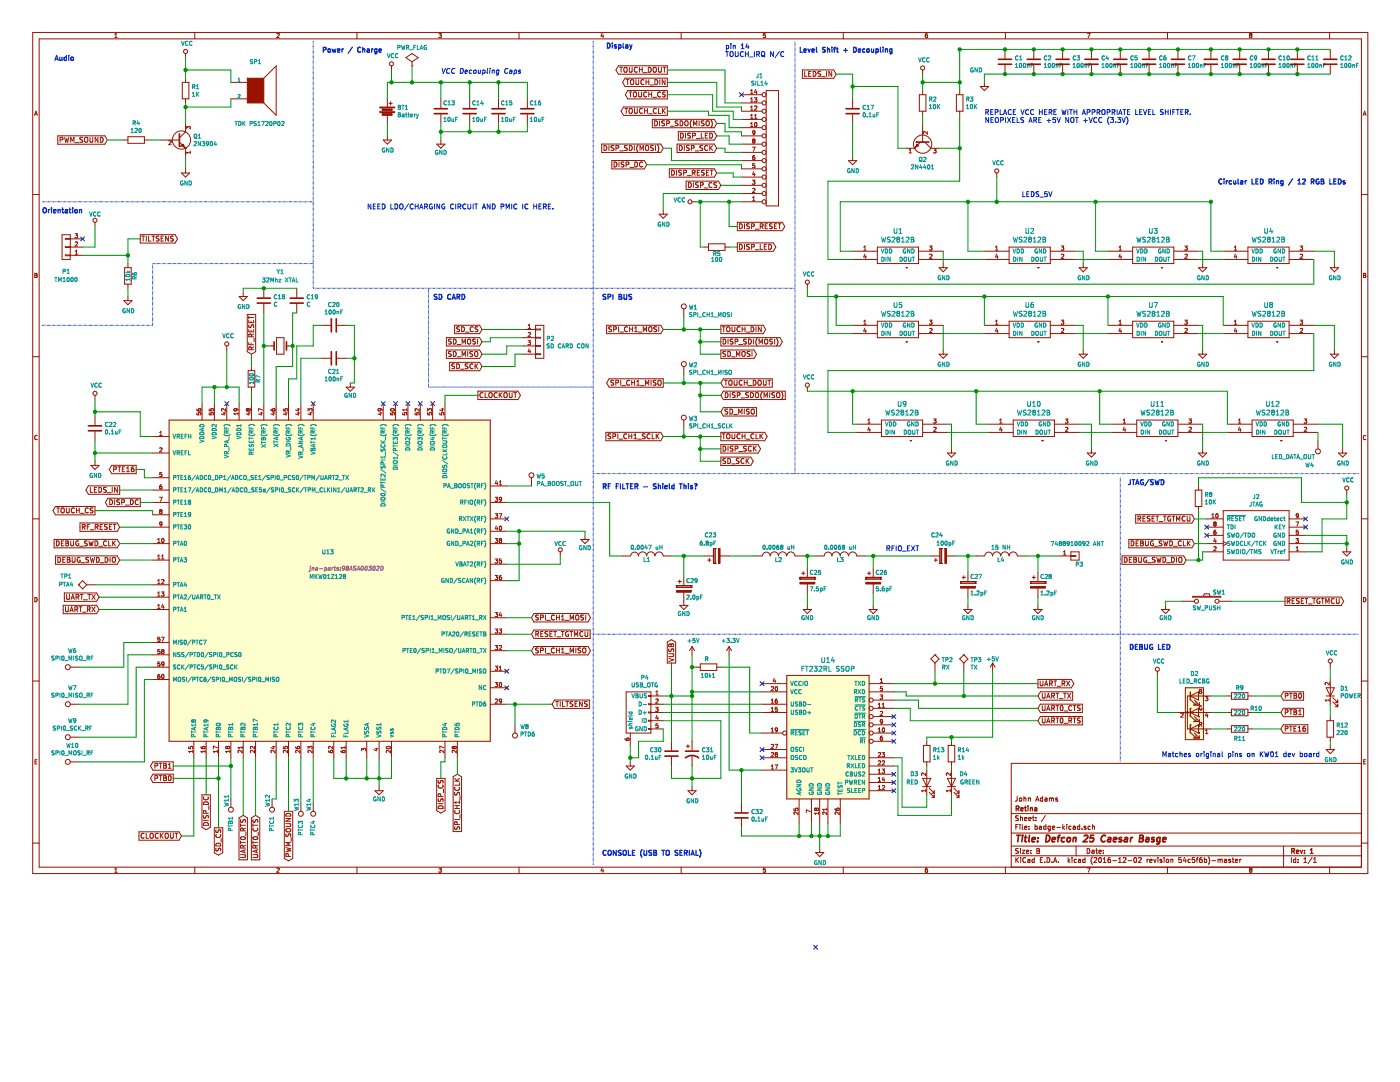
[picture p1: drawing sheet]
<svg xmlns="http://www.w3.org/2000/svg" width="279mm" height="216mm" viewBox="0 0 279 216" stroke-linecap="round" stroke-linejoin="round" font-family="sans-serif">
<g fill="none" stroke="#981200" stroke-width=".2">
<path d="M37 10.7v.8M77.3 19.7v1.7M88 19.7v1.8M93.7 19.7v1.8M99.5 19.7v1.8M105.2 19.7v1.8M123.4 13.1h9.8v1.7h-9.8l-.5-.8zM123.7 13.4h.5M123.9 13.4v1M124.6 13.6l.2-.2 .3 .2 .1 .5-.2 .3h-.2l-.2-.1zM124.7 15.6h8.5v1.7h-8.5l-.5-.9zM125 15.9h.5"/>
<path d="M125.3 15.9v1M125.3 18.1h7.9v1.6h-7.9l-.5-.8zM125.5 18.4h.6M125.6 13.4v.8l.2 .2 .3-.2v-.8M125.8 18.4v.9M125.9 16l.2-.1 .3 .1 .1 .6-.2 .2-.2 .1-.2-.2zM126.4 18.5l.2-.1 .4 .1 .1 .5-.2 .3h-.3l-.2-.1zM126.9 15.9v.8l.2 .2 .4-.2v-.8M127.2 13.5a.44 .44 0 0 0-.6 .4 .44 .44 0 0 0 .6 .4M127.5 18.4v.7l.2 .2 .3-.2v-.7M127.6 13.4v1M127.6 13.9h.6"/>
<path d="M128.2 13.4v1M128.4 14.5h.8M128.5 16a.44 .44 0 0 0-.6 .4 .44 .44 0 0 0 .6 .4M128.9 15.9v1M128.9 16.4h.6M129.1 18.4a.44 .44 0 0 0-.7 .4 .44 .44 0 0 0 .7 .4M129.4 13.4a.5 .5 0 0 1 .6 .5 .5 .5 0 0 1-.6 .5zM129.5 15.9v1M129.5 18.4v.9M129.5 18.8h.5M129.7 17h.8M130 18.4v.9"/>
<path d="M130.3 19.4h.7M130.4 13.6l.2-.2 .3 .2 .1 .5-.2 .3h-.2l-.2-.1zM130.7 15.9a.5 .5 0 0 1 .6 .5 .5 .5 0 0 1-.6 .5zM131.4 13.4v.8l.2 .2 .4-.2v-.8M131.7 15.9v1M131.8 18.4a.44 .44 0 0 0-.6 .4 .44 .44 0 0 0 .6 .4M132.3 13.4h.6M132.6 13.4v1M132.7 15.9v1l-.5-1v1M132.8 18.4h-.5a.42 .42 0 0 0 .4 .6v.3h-.5M148 18.9h4.1M149.8 18.1l.2-.2v.8"/>
<path d="M149.8 19.7l.2-.2v.8M149.8 18.7h.5M150.6 19.5h.5l-.3 .3 .2 .1 .1 .3-.2 .1-.3-.1M150.8 17.8l-.2 .6h.5M151 18.1v.6M152.9 18.1h2.5v23h-2.5zM160.1 14h6.3l.5 .8-.5 .8h-6.3zM160.6 14.2v1h.5M161.4 14.7h.3M161.9 14.2h-.5v1h.5M162.3 14.2a.5 .5 0 0 1 .6 .5 .5 .5 0 0 1-.6 .5zM163.3 14.3v.3a.41 .41 0 0 1 .4 .5l-.5 .1"/>
<path d="M163.3 14.3h.5M163.3 14.3h.1M164 15.3h.7M165 14.2v1M166 14.2v1l-.6-1v1M183.5 18.9h1.3v3.3h-1.3zM184.1 14v.8M184.1 18.1v.8M190.9 18.9h1.3v3.3h-1.3zM191.5 18.1v.8M195.6 17.3h1.7l-.8 .8zM196.5 16.4v.9"/>
<path d="M200.6 9.9v1.8M200.6 13v1.8M206.3 9.9v1.8M206.3 13v1.8M212.1 9.9v1.8M212.1 13v1.8M217.8 9.9v1.8M217.8 13v1.8M223.6 9.9v1.8M223.6 13v1.8M229.3 9.9v1.8M229.3 13v1.8"/>
<path d="M235.1 9.9v1.8M235.1 13v1.8M241.7 9.9v1.8M241.7 13v1.8M247.4 9.9v1.8M247.4 13v1.8M253.2 9.9v1.8M253.2 13v1.8M258.9 9.9v1.8M258.9 13v1.8M265.5 9.9v1.8M265.5 13v1.8"/>
<path d="M11.5 27.1h9.4l.5 .8-.5 .9h-9.4zM12 27.9h.5v-.4l-.5-.1v1M12.9 27.4l.2 1 .2-.7 .2 .7 .2-1M14.1 28.4v-1l.3 .7 .4-.7v1M15 28.5h.8M16.5 27.4l-.5 .1a.42 .42 0 0 0 .5 .5l-.1 .3h-.5M16.9 27.5l.2-.1 .4 .1-.1 .8-.3 .1-.2-.2zM18 27.4v.8l.2 .2 .3-.1v-.9M19.5 27.4v1l-.5-1v1M20 27.4a.5 .5 0 0 1 .6 .5 .5 .5 0 0 1-.6 .5zM24.7 27.9h.8M25.5 27.3h3.3v1.3h-3.3z"/>
<path d="M28.8 27.9h.8M36.2 34.5h1.7l-.9 .8zM37 33.7v.8M76.5 27.9h1.6l-.8 .9zM77.3 23v1.7M77.3 27.1v.8M77.6 20.6h.7M78 20.3v.7M87.2 28.8h1.6l-.8 .8zM88 22.8v1.9M88 27.9v.9M93.7 22.8v1.9"/>
<path d="M99.5 22.8v1.9M105.2 22.8v1.9M120.1 28.7h11.8l.5 .9-.5 .8h-11.8zM120.5 29a.5 .5 0 0 1 .6 .5 .5 .5 0 0 1-.6 .5zM121.5 29v1M122.1 32h6.5l.5 .9-.5 .8h-6.5zM122.5 29.1h-.5a.42 .42 0 0 0 .5 .5l-.1 .4h-.5M122.5 32.3a.5 .5 0 0 1 .6 .5 .5 .5 0 0 1-.6 .5zM122.9 29.6l.5-.1 .1-.4-.6-.1v1M123.5 32.3v1M123.7 30.1h.7M124.4 21.3h8.8v1.7h-8.8l-.5-.8z"/>
<path d="M124.5 32.4h-.5a.42 .42 0 0 0 .5 .5l-.1 .4h-.4M124.7 21.6h.6M124.9 32.8h.5l.1-.4-.6-.1v1M125 21.6v1M125.2 29.1h-.5a.42 .42 0 0 0 .4 .5v.4h-.5M125.6 21.8l.2-.2 .3 .2 .1 .5-.1 .3h-.3l-.2-.1zM125.6 29a.5 .5 0 0 1 .6 .5 .5 .5 0 0 1-.6 .5zM125.7 33.4h.8M126.6 29v1M126.6 21.6v.8l.2 .2 .4-.2v-.8M126.7 32.3a.5 .5 0 0 1 .6 .5 .5 .5 0 0 1-.6 .5zM127.3 28.9a1.15 1.15 0 0 0 0 1.5"/>
<path d="M127.7 30v-1l.4 .7 .3-.7v1M128.2 21.7a.44 .44 0 0 0-.6 .4 .44 .44 0 0 0 .6 .4M128.2 32.4a.44 .44 0 0 0-.6 .4 .44 .44 0 0 0 .6 .4M128.6 21.6v1M128.6 22.1h.6M128.8 29.2l.2-.2 .4 .2-.1 .8h-.3l-.2-.1zM129.2 21.6v1M129.4 22.7h.8M130.2 23.8h12.4l.4 .9-.4 .8h-12.4zM130.4 29.1h-.5a.42 .42 0 0 0 .5 .5l-.1 .4h-.5M130.7 24.1a.5 .5 0 0 1 .5 .5 .5 .5 0 0 1-.5 .5zM130.8 29v1"/>
<path d="M131 21.7a.44 .44 0 0 0-.6 .4 .44 .44 0 0 0 .6 .4M131.2 28.9a1.15 1.15 0 0 1 0 1.5M131.4 21.6v1h.5M131.6 24.1v1M132.2 21.6v1M132.3 22.1l.5 .5M132.6 24.2h-.5a.42 .42 0 0 0 .5 .5l-.1 .3h-.4M132.8 21.6l-.6 .6M133.1 24.6h.4l.1-.4-.5-.1v1M133.6 33.7h9l.4 .8-.4 .9h-9zM133.8 25.2h.7M134 34a.5 .5 0 0 1 .6 .5 .5 .5 0 0 1-.6 .5z"/>
<path d="M135 34v1M135.1 28.7h7.5l.4 .9-.4 .8h-7.5zM135.3 24.2h-.5a.42 .42 0 0 0 .5 .5l-.1 .3h-.5M135.4 26.3h7.2l.4 .8-.4 .9h-7.2zM135.6 29a.5 .5 0 0 1 .6 .5 .5 .5 0 0 1-.6 .5zM135.7 24.1a.5 .5 0 0 1 .6 .5 .5 .5 0 0 1-.6 .5zM135.8 26.6a.5 .5 0 0 1 .6 .5 .5 .5 0 0 1-.6 .5zM136 34h-.5v.3a.41 .41 0 0 1 .5 .6h-.5M136.4 34.5l.5-.1v-.3l-.5-.1v1M136.6 29v1M136.7 24.2l.2-.1 .4 .1v.6l-.2 .3-.4-.2zM136.8 26.6v1"/>
<path d="M136.9 36.1h6.5l.5 .9-.5 .8h-6.5zM137.2 35h.7M137.4 36.4a.5 .5 0 0 1 .6 .5 .5 .5 0 0 1-.6 .5zM137.6 29.1h-.6a.42 .42 0 0 0 .5 .5v.4h-.5M137.8 26.6l-.5 .1a.42 .42 0 0 0 .5 .5l-.1 .3h-.5M138 29.6l.5-.1v-.4l-.5-.1v1M138 24a1.15 1.15 0 0 0 0 1.5M138.2 34.5l.4-.1 .1-.3-.5-.1v1M138.2 27.1l.5-.1v-.3l-.5-.1v1M138.4 36.4v1M138.4 34.5l.3 .5M138.4 25.1v-1l.3 .7 .4-.7v1"/>
<path d="M138.7 30.1h.8M139 27.6h.7M139.1 34.4h.4M139.3 37h.1M139.3 37v.4h-.5M139.4 36.5l-.4-.1-.2 .2 .1 .2 .4 .2M139.5 24.1v1M139.6 34h-.5v1h.5M139.8 36.9h.5v-.4l-.5-.1v1M140 26.6v1h.4M140.2 29.1h-.5a.42 .42 0 0 0 .5 .5l-.1 .4h-.4M140.5 24.2h-.5a.42 .42 0 0 0 .5 .5l-.1 .3h-.4"/>
<path d="M140.5 37.5h.8M140.6 34l-.5 .1a.42 .42 0 0 0 .4 .5v.3h-.5M140.8 27h.3M140.9 24.2l.2-.1 .4 .1v.6l-.1 .2-.3 .1-.2-.2zM141 34.4h.3M141.2 26.6h-.4v1h.4M141.2 29.1a.44 .44 0 0 0-.6 .4 .44 .44 0 0 0 .6 .4M141.4 34h-.4v1h.4M141.6 26.6a.5 .5 0 0 1 .6 .5 .5 .5 0 0 1-.6 .5zM141.6 29v1M141.7 34h.6M141.8 29.5l.4 .5"/>
<path d="M141.9 24a1.15 1.15 0 0 1 0 1.5M142 34v1M142.1 36.5a.44 .44 0 0 0-.6 .4 .44 .44 0 0 0 .6 .4M142.2 29l-.6 .6M143 36.5h-.5a.42 .42 0 0 0 .5 .5l-.1 .4h-.4M148 38.6h4.1M148 37h4.1M148 35.3h4.1M148 33.7h4.1M148 32h4.1M148 30.4h4.1M148 28.8h4.1"/>
<path d="M148 27.1h4.1M148 25.5h4.1M148 23.8h4.1M148 22.2h4.1M148 20.5h4.1M149.8 25.3h.5M149.8 21.4l.2-.2v.8M149.8 23l.2-.2v.8M149.8 24.7l.2-.3v.9M149.8 23.6h.5M149.8 22h.5M149.8 20.3h.5"/>
<path d="M150.2 35.9h.5l-.3 .4h.2l.1 .3-.2 .2-.3-.1M150.2 29.4h.5l-.3 .8M150.2 39.5l.2-.3v.9M150.2 37.7l.3-.1 .2 .2-.5 .6h.5M150.4 28.1l-.2-.2 .2-.2 .3 .2-.2 .2M150.4 28.1l-.2 .1 .2 .3 .3-.1-.2-.3M150.4 28.1h.1M150.4 34.3l-.2 .5h.5M150.6 31h-.2a.51 .51 0 0 0 0 .8h.2l.1-.3-.2-.2-.3 .2M150.6 34.6v.5M150.6 21.2h.3l.2 .2-.5 .6h.5M150.6 23.6h.5"/>
<path d="M150.6 23l.2-.2v.8M150.6 32.7h-.4v.4l.3-.1 .2 .3-.2 .2-.3-.1M150.7 26.4l-.4 .2-.1-.4 .3-.1 .2 .1-.1 .6-.3 .1M150.7 24.5l.1-.1a.4 .4 0 0 1 .3 .5 .4 .4 0 0 1-.4 .3l-.1-.3zM182.5 29.6h.1M183.7 28.4l-1.2 1.2M184.1 22.2v.8M184.5 28.4l1.3 1.2M191.5 22.2v.8M19 44.4v.8M24.9 53.4h1.3v3.3h-1.3zM25.5 52.6v.8"/>
<path d="M25.5 56.7v.8M131.5 42.7h1.7l-.8 .9zM132.4 41.9v.8M138.1 40.3h.8M140.6 49.3h.8M141.4 48.6h3.3v1.4h-3.3zM144.7 49.3h.8M147.2 48.5h7.1l.5 .8-.5 .8h-7.1zM147.2 44.4h8.9l.5 .8-.5 .8h-8.9zM147.6 44.7a.5 .5 0 0 1 .6 .4 .5 .5 0 0 1-.6 .5zM147.6 48.8a.5 .5 0 0 1 .6 .5 .5 .5 0 0 1-.6 .4zM148 40.3h4.1"/>
<path d="M148.6 44.7v.9M148.6 48.8v.9M149.6 48.8h-.6a.42 .42 0 0 0 .5 .6v.3h-.5M149.6 44.7h-.6a.42 .42 0 0 0 .5 .6v.3h-.5M150 49.3l.5-.1v-.4h-.5v.9M150 45.2l.5-.1v-.4h-.5v.9M150.2 40.1h.5M150.7 45.7h.8M150.7 49.8h.8M151.7 45.2l.5-.1v-.4h-.5v.9M151.7 48.8v.9h.5M152 45.2l.3 .4"/>
<path d="M152.5 49.2h.4M152.7 45.1h.3M153 48.8h-.5v.9h.5M153.2 44.7h-.5v.9h.5M153.4 48.8a.5 .5 0 0 1 .6 .5 .5 .5 0 0 1-.6 .4zM153.6 45v.1M153.6 45.1l.4 .1 .1 .2-.2 .2h-.3M154.1 44.7h-.5v.3M154.5 45.1h.4M155 44.7h-.5v.9h.5M155.3 44.7h.6M155.6 44.7v.9"/>
<path d="M161.1 56.7v.8M170.2 50.1h4.9M170.2 51.8h4.9M172.4 49.3l.2-.2v.8M172.4 49.9h.5M172.6 50.7l-.2 .6h.5M172.8 51v.6M175.1 49.3h8.2v3.3h-8.2zM180.8 53.4h.1M183.3 50.1h4.9M183.3 51.8h4.9M185.5 49.1h.5l-.3 .3 .3 .1v.3l-.2 .1-.3-.1"/>
<path d="M185.5 50.8l.3-.1 .2 .3-.5 .6h.5M187.4 53.4h1.7l-.9 .8zM188.2 52.6v.8M196.5 50.1h4.9M196.5 51.8h4.9M198.7 49.3l.2-.2v.8M198.7 49.9h.5M198.9 50.7l-.2 .6h.5M199.1 51v.6M201.4 49.3h8.2v3.3h-8.2zM207.1 53.4h.1M209.6 50.1h4.9"/>
<path d="M209.6 51.8h4.9M211.8 49.1h.5l-.3 .3 .3 .1v.3l-.2 .1-.3-.1M211.8 50.8l.3-.1 .2 .3-.5 .6h.5M215.4 53.4h1.6l-.8 .8zM216.2 52.6v.8M221.1 50.1h4.9M221.1 51.8h4.9M223.3 49.3l.3-.2v.8M223.3 49.9h.5M223.5 50.7l-.2 .6h.5M223.7 51v.6M226 49.3h8.3v3.3h-8.3z"/>
<path d="M231.8 53.4h.1M234.3 50.1h4.9M234.3 51.8h4.9M236.4 49.1h.6l-.3 .3 .2 .1 .1 .3-.2 .1-.4-.1M236.5 50.8l.3-.1 .2 .3-.6 .6h.6M239.2 53.4h1.6l-.8 .8zM240 52.6v.8M244.1 50.1h5M244.1 51.8h5M246.3 49.3l.3-.2v.8M246.3 49.9h.5M246.5 50.7l-.2 .6h.5"/>
<path d="M246.7 51v.6M249.1 49.3h8.2v3.3h-8.2zM254.8 53.4h.1M257.3 50.1h4.9M257.3 51.8h4.9M259.5 49.1h.5l-.3 .3 .2 .1 .1 .3-.2 .1-.3-.1M259.5 50.8l.3-.1 .2 .3-.5 .6h.5M265.5 53.4h1.6l-.8 .8zM266.3 52.6v.8M19 78.9v.8M45.3 69v.9M49.3 62.7h1.7v7.5l-.8 .5-.9-.5z"/>
<path d="M49.5 74h1.3v3.2h-1.3zM49.6 63.1v.5M49.6 63.9v.5h1v-.5M49.6 65.8v.4h1v-.4M49.6 68.3v.5h1M49.6 63.4h1M49.7 64.8v.5a.42 .42 0 0 0 .5-.4h.4v.5M50.1 64.1v.3M50.1 65.9v.3M50.1 68.5v.3M50.2 69.8l-.1-.5h-.4l-.1 .5h1M50.2 67.2l-.1-.5h-.4l-.1 .5h1"/>
<path d="M50.2 73.1v.9M50.2 77.2v.9M50.6 69.2l-.4 .4M50.6 66.6l-.4 .4M50.7 67.4v.8M53.5 69h1.2M55.2 67.4h1.5v3.3h-1.5zM57.2 69h1.2M64.2 64.9h1.8M64.2 71.5h1.8M67.3 64.9h1.8M67.3 71.5h1.8"/>
<path d="M69.1 77.2h1.6l-.8 .9zM69.9 76.4v.8M121.1 64.9h10.8l.5 .8-.5 .9h-10.8zM121.5 65.3v.3a.41 .41 0 0 1 .5 .5h-.5M121.6 75.6h10.8v1.7h-10.8l-.5-.9zM121.6 65.2l-.1 .1M121.6 65.2h.4M122.5 65.7h.4l.1-.4-.5-.1v1M122.5 75.9h-.5v.4a.41 .41 0 0 1 .4 .5h-.5M122.9 76.4l.5-.1v-.3l-.5-.1v1M123.5 65.2v1M123.7 66.3h.7"/>
<path d="M123.9 75.9v1M124.1 77h.8M125.2 65.3a.44 .44 0 0 0-.6 .4 .44 .44 0 0 0 .6 .4M125.7 65.2v1M125.7 76a.44 .44 0 0 0-.7 .4 .44 .44 0 0 0 .7 .4M125.7 65.7h.5M126.1 75.9v1M126.1 76.3h.5M126.2 65.2v1M126.6 66.2h.6M126.6 75.9v1M126.6 65.5l.3-.3v1"/>
<path d="M127.1 76.9h.5M127.1 76.2l.2-.3v1M127.4 66.3h.7M127.8 77h.8M128.4 66.2v-1l.3 .7 .3-.7v1M128.8 76.9v-1l.3 .7 .4-.7v1M129.5 65.3l.2-.1 .4 .1-.1 .8-.3 .1-.2-.2zM129.9 75.9v1M130.9 75.9l-.5 .1a.42 .42 0 0 0 .5 .5l-.1 .3h-.4M131.1 65.2l-.6 .1a.42 .42 0 0 0 .5 .5v.3h-.5M131.3 76l.2-.1 .4 .1v.5l-.1 .3-.3 .1-.2-.2zM131.5 65.2v1"/>
<path d="M143.9 64.9h8.4l.5 .8-.5 .9h-8.4zM143.9 67.4h11.7l.5 .8-.5 .8h-11.7zM144.2 65.2h.5M144.3 67.7a.5 .5 0 0 1 .6 .5 .5 .5 0 0 1-.6 .5zM144.4 75.6h9.7v1.7h-9.7l-.5-.9zM144.4 78.1h12.3v1.6h-12.3l-.5-.8zM144.4 65.2v1M144.6 75.9h.6M144.7 78.3a.5 .5 0 0 1 .6 .5 .5 .5 0 0 1-.6 .5zM144.9 75.9v1M145.1 65.2l.5 .1 .1 .6-.3 .3-.3-.2-.1-.5zM145.3 67.7v1"/>
<path d="M145.5 76l.2-.1 .4 .1v.5l-.2 .4-.4-.2zM145.7 78.3v1M146.1 65.2v.8l.2 .2 .4-.2v-.8M146.3 67.7h-.5a.42 .42 0 0 0 .4 .6v.3h-.5M146.5 75.9v.8l.2 .2 .4-.2v-.8M146.7 68.2l.5-.1v-.4h-.5v1M146.7 78.4h-.5a.42 .42 0 0 0 .5 .6l-.1 .3h-.5M147.1 78.9l.5-.1v-.4l-.5-.1v1M147.4 68.7h.8M147.7 65.3a.44 .44 0 0 0-.6 .4 .44 .44 0 0 0 .6 .4M147.9 79.4h.7M148.1 65.7h.6"/>
<path d="M148.1 65.2v1M148.1 76a.44 .44 0 0 0-.6 .4 .44 .44 0 0 0 .6 .4M148.5 76.3h.6M148.5 75.9v1M148.7 65.2v1M148.9 66.3h.8M149 67.7h-.6a.42 .42 0 0 0 .5 .6v.3h-.5M149.1 75.9v1M149.3 77h.8M149.4 67.7a.5 .5 0 0 1 .6 .5 .5 .5 0 0 1-.6 .5zM149.4 78.4h-.5a.42 .42 0 0 0 .4 .6v.3h-.5M149.8 78.3a.5 .5 0 0 1 .6 .5 .5 .5 0 0 1-.6 .5z"/>
<path d="M149.9 65.2a.5 .5 0 0 1 .6 .5 .5 .5 0 0 1-.6 .5zM150.3 75.9a.5 .5 0 0 1 .6 .5 .5 .5 0 0 1-.6 .5zM150.4 67.7v1M150.8 78.5l.2-.2 .4 .2v.5l-.1 .3h-.3l-.2-.1zM150.9 65.2v1M151.1 67.5a1.15 1.15 0 0 0 0 1.5M151.3 76l.2-.1 .4 .1v.5l-.2 .4-.4-.2zM151.5 68.7v-1l.3 .7 .3-.7v1M151.9 65.2v1l-.6-1v1M152.1 78.2a1.15 1.15 0 0 0 0 1.5M152.3 75.9v.8l.2 .2 .4-.2v-.8M152.5 79.3v-1l.3 .8 .3-.8v1"/>
<path d="M152.6 67.8l.2-.1 .4 .1v.5l-.2 .4-.4-.2zM153.2 75.9h.6M153.5 75.9v1M153.6 78.3v1M154.2 67.7h-.6a.42 .42 0 0 0 .5 .6v.3h-.5M154.6 67.7v1M154.6 78.4h-.5a.42 .42 0 0 0 .4 .6v.3h-.5M155 67.5a1.1 1.1 0 0 1 0 1.5M155 78.5l.2-.2 .4 .2v.5l-.2 .3-.4-.1zM156 78.2a1.15 1.15 0 0 1 0 1.5M161.1 77.2v.9M170.2 64.9h4.9"/>
<path d="M170.2 66.6h4.9M172.4 64.7h.5M172.4 64.1l.2-.2v.8M172.6 65.5l-.2 .6h.5M172.8 65.8v.5M175.1 64.1h8.2v3.3h-8.2zM180.8 68.2h.1M183.3 64.9h4.9M183.3 66.6h4.9M185.5 63.9h.5l-.3 .3 .3 .1v.3l-.2 .1-.3-.1M185.5 65.6l.3-.1 .2 .3-.5 .5h.5M187.4 70.7h1.7l-.9 .8z"/>
<path d="M188.2 69.9v.8M196.5 64.9h4.9M196.5 66.6h4.9M198.7 64.7h.5M198.7 64.1l.2-.2v.8M198.9 65.5l-.2 .6h.5M199.1 65.8v.5M201.4 64.1h8.2v3.3h-8.2zM207.1 68.2h.1M209.6 64.9h4.9M209.6 66.6h4.9M211.8 63.9h.5l-.3 .3h.2"/>
<path d="M211.8 65.6l.3-.1 .2 .3-.5 .5h.5M212.2 64.2l.1 .1M212.3 64.3l-.1 .4-.4-.1M215.4 70.7h1.6l-.8 .8zM216.2 69.9v.8M221.1 64.9h4.9M221.1 66.6h4.9M223.3 64.7h.5M223.3 64.1l.3-.2v.8M223.5 65.5l-.2 .6h.5M223.7 65.8v.5M226 64.1h8.3v3.3h-8.3z"/>
<path d="M231.8 68.2h.1M234.3 64.9h4.9M234.3 66.6h4.9M236.4 63.9h.6l-.3 .3h.2M236.5 65.6l.3-.1 .2 .3-.6 .5h.6M236.9 64.2v.1M236.9 64.3v.4l-.5-.1M239.2 70.7h1.6l-.8 .8zM240 69.9v.8M244.1 64.9h5M244.1 66.6h5M246.3 64.7h.5"/>
<path d="M246.3 64.1l.3-.2v.8M246.5 65.5l-.2 .6h.5M246.7 65.8v.5M249.1 64.1h8.2v3.3h-8.2zM254.8 68.2h.1M257.3 64.9h4.9M257.3 66.6h4.9M259.5 63.9h.5l-.3 .3h.2M259.5 65.6l.3-.1 .2 .3-.5 .5h.5M259.9 64.2v.1M259.9 64.3v.4l-.4-.1M265.5 70.7h1.6l-.8 .8z"/>
<path d="M266.3 69.9v.8M17.6 97h6.3v1.6h-6.3l-.5-.8zM18 97.2v1h.5M18.1 92.9h1.7l-.8 .8zM18.8 97.7h.4M19 83v1.8M19 86.1v1.8M19 92v.9M19.3 97.2h-.5v1h.5M19.7 97.2a.5 .5 0 0 1 .6 .5 .5 .5 0 0 1-.6 .5zM21.2 97.3h-.5v.3a.41 .41 0 0 1 .5 .5l-.5 .1M21.4 98.3h.8"/>
<path d="M22.4 97.2v1M23.4 97.2v1l-.5-1v1M106.1 95.3v1.7M120.9 86.3h11l.5 .8-.5 .8h-11zM121.9 86.6h-.5a.42 .42 0 0 0 .5 .6l-.1 .3h-.5M122.3 87.1l.5-.1v-.4h-.5v1M123.3 86.6v1M123.5 87.6h.8M125.1 86.6a.44 .44 0 0 0-.6 .4 .44 .44 0 0 0 .6 .5M125.5 86.6v1M125.5 87h.6M126.1 86.6v1"/>
<path d="M126.5 87.6h.6M126.5 86.8l.3-.2v1M127.2 87.6h.8M128.8 86.6h-.6a.42 .42 0 0 0 .5 .6v.3h-.5M129.7 86.6a.44 .44 0 0 0-.6 .4 .44 .44 0 0 0 .6 .5M130.2 86.6v1h.4M131 86.6v1M131.1 87l.4 .6M131.5 86.6l-.5 .5M143.9 86.3h8.7l.5 .8-.5 .8h-8.7zM143.9 88.7h7.4l.5 .9-.5 .8h-7.4zM144.2 86.6h.5"/>
<path d="M144.3 89a.5 .5 0 0 1 .6 .5 .5 .5 0 0 1-.6 .5zM144.4 86.6v1M145.1 86.6l.5 .1 .1 .5-.3 .4-.3-.2-.1-.5zM145.3 89v1M146.1 86.6v.8l.2 .2 .4-.2v-.8M146.3 89.1h-.5a.42 .42 0 0 0 .4 .5v.4h-.5M146.7 89.5h.5v-.4l-.5-.1v1M147.4 90.1h.8M147.7 86.6a.44 .44 0 0 0-.6 .4 .44 .44 0 0 0 .6 .5M148.1 87h.6M148.1 86.6v1M148.7 86.6v1"/>
<path d="M148.9 87.6h.8M149 89.1h-.6a.42 .42 0 0 0 .5 .5v.4h-.5M149.9 89.1a.44 .44 0 0 0-.6 .4 .44 .44 0 0 0 .6 .4M150.4 89v1M150.5 86.6a.44 .44 0 0 0-.7 .4 .44 .44 0 0 0 .7 .5M150.5 89.4l.4 .6M150.9 86.6v1h.4M150.9 89l-.5 .6M151.7 86.6v1M151.8 87l.4 .6M152.2 86.6l-.5 .5M171 84.6h4.9"/>
<path d="M171 86.3h4.9M173.2 84.4h.5M173.2 83.8l.2-.2v.8M173.4 85.2l-.2 .6h.5M173.6 85.5v.6M175.9 83.8h8.2v3.3h-8.2zM181.7 87.9h.1M184.1 84.6h5M184.1 86.3h5M186.3 83.6h.5l-.3 .3 .3 .1v.3l-.1 .1-.4-.1M186.4 85.3l.3-.1 .1 .3-.5 .6h.5M189.1 90.4h1.6l-.8 .8z"/>
<path d="M189.9 89.6v.8M197.3 84.6h4.9M197.3 86.3h4.9M199.5 84.4h.5M199.5 83.8l.2-.2v.8M199.7 85.2l-.2 .6h.5M199.9 85.5v.6M202.2 83.8h8.2v3.3h-8.2zM208 87.9h.1M210.4 84.6h5M210.4 86.3h5M212.6 83.6h.5l-.3 .3 .3 .1v.3l-.1 .1-.4-.1"/>
<path d="M212.6 85.3l.4-.1 .1 .3-.5 .6h.5M217 90.4h1.6l-.8 .8zM217.8 89.6v.8M221.9 84.6h5M221.9 86.3h5M224.2 84.4h.4M224.2 83.8l.2-.2v.8M224.3 85.2l-.1 .6h.5M224.5 85.5v.6M226.9 83.8h8.2v3.3h-8.2zM232.6 87.9h.1M235.1 84.6h4.9"/>
<path d="M235.1 86.3h4.9M237.3 83.6h.5l-.3 .3 .2 .1 .1 .3-.2 .1-.3-.1M237.3 85.3l.3-.1 .2 .3-.5 .6h.5M239.2 90.4h1.6l-.8 .8zM240 89.6v.8M244.9 84.6h5M244.9 86.3h5M247.2 83.8l.2-.2v.8M247.2 84.4h.4M247.4 85.2l-.2 .6h.5M247.6 85.5v.6M249.9 83.8h8.2v3.3h-8.2z"/>
<path d="M255.6 87.9h.1M258.1 84.6h4.9M258.1 86.3h4.9M260.3 83.6h.5l-.3 .3 .2 .1 .1 .3-.2 .1-.3-.1M260.3 85.3l.3-.1 .2 .3-.5 .6h.5M263 87.9v1.7M267.1 90.4h1.7l-.8 .8zM268 89.6v.8M268.8 97.8v.8M10.8 107.6h12.6l.5 .9-.5 .8h-12.6zM11.1 101.1h7.9v1.6h-7.9l-.5-.8zM11.1 110.9h12.3l.5 .9-.5 .8h-12.3z"/>
<path d="M11.3 107.9a.5 .5 0 0 1 .5 .5 .5 .5 0 0 1-.5 .5zM11.3 101.4h.6M11.5 111.2a.5 .5 0 0 1 .6 .5 .5 .5 0 0 1-.6 .5zM11.6 101.4v.9M12.2 101.5l.2-.1 .4 .1v.5l-.1 .3h-.3l-.2-.1zM12.3 108.4h.3M12.5 111.7h.4M12.7 107.9h-.4v1h.4M13 111.2h-.5v1h.5M13.1 107.9h.4l.2 .2-.2 .3 .2 .2-.2 .3h-.4zM13.1 108.4h.4M13.2 101.4v.7l.2 .2 .4-.2v-.7"/>
<path d="M13.4 111.7h.3M13.8 111.6l-.1 .1M13.9 111.6v-.3l-.5-.1v1l.5-.1 .1-.2-.3-.2M13.9 111.6h-.1M14.1 107.9v.8l.2 .2 .4-.1v-.9M14.4 111.2v.8l.2 .2 .4-.2v-.8M14.8 101.4a.44 .44 0 0 0-.6 .4 .44 .44 0 0 0 .6 .4M15.3 101.4v.9M15.3 101.8h.5M15.7 108a.44 .44 0 0 0-.6 .4 .44 .44 0 0 0 .6 .4v-.3h-.2M15.8 101.4v.9M15.9 109h.8"/>
<path d="M16 111.3a.45 .45 0 0 0-.6 .4 .45 .45 0 0 0 .6 .4v-.3h-.2M16 104.3h7.4l.5 .9-.5 .8h-7.4zM16.1 102.4h.7M16.2 112.3h.8M16.4 105.2l.5-.1 .1-.4-.6-.1v1M16.7 105.2l.3 .4M17.4 108h-.5a.42 .42 0 0 0 .5 .5l-.1 .4h-.4M17.4 105.1h.3M17.6 101.4a.44 .44 0 0 0-.6 .4 .44 .44 0 0 0 .6 .4M17.7 111.3h-.5a.42 .42 0 0 0 .5 .5l-.1 .4h-.5M17.7 107.9l.3 1 .2-.7 .1 .7 .3-1M17.9 104.6h-.5v1"/>
<path d="M18 111.2l.3 1 .1-.7 .2 .7 .3-1M18 105.7h.8M18.5 101.4h-.5a.42 .42 0 0 0 .5 .6l-.1 .3h-.4M19 107.9a.5 .5 0 0 1 .5 .5 .5 .5 0 0 1-.5 .5zM19 105.2l.5-.1v-.4l-.5-.1v1M19.3 111.2a.5 .5 0 0 1 .5 .5 .5 .5 0 0 1-.5 .5zM19.3 105.2l.3 .4M19.7 109h.8M20 112.3h.7M20 105.1h.3M20.5 104.6h-.5v1h.5M21 111.2a.5 .5 0 0 1 .6 .5 .5 .5 0 0 1-.6 .5z"/>
<path d="M21.3 108a.44 .44 0 0 0-.7 .4 .44 .44 0 0 0 .7 .4M21.4 104.7h-.5a.42 .42 0 0 0 .5 .6l-.1 .3h-.5M21.7 107.9v1h.5M21.8 105.1h.4M22 111.2v1M22.3 104.6h-.5v1h.5M22.4 111.3l.2-.1 .4 .1v.6l-.1 .3h-.3l-.2-.1zM22.5 107.9v1M22.6 104.6h.5M22.6 108.3l.4 .6M22.9 104.6v1M23 107.9l-.5 .6"/>
<path d="M111.8 110.1v.8M115.9 107.7h1.7l-.9 .8zM116.7 106.8v.9M124.1 110.9h1.7M132.3 110.9a.81 .81 0 0 0-.8-.8 .81 .81 0 0 0-.8 .8 .84 .84 0 0 0-.8-.8 .84 .84 0 0 0-.8 .8 .82 .82 0 0 0-.9-.8 .82 .82 0 0 0-.8 .8 .77 .77 0 0 0-.8-.7 .77 .77 0 0 0-.7 .7M132.4 110.9h1.6M135 116.9h.1M135 117.2h.1M135 116.9v.3M135 117.2h2.9M135 116.9h2.9M135.3 116h.7"/>
<path d="M135.6 115.7v.7M136.5 115v1.9M136.5 118.2v2.6M137.9 117.2h.1M137.9 116.9h.1M137.9 116.9v.3M140.6 110.9h1.8M141.2 111.8h.7M141.6 111.4v.7M142.4 112.4h.1M142.4 109.5h.1M142.4 112.4h.3"/>
<path d="M142.4 109.5v2.9M142.4 109.5h.3M142.7 112.4h.1M142.7 109.5h.1M142.7 109.5v2.9M143.7 110.9h1.8M150.4 110.9h1.7M158.6 110.9a.81 .81 0 0 0-.8-.8 .81 .81 0 0 0-.8 .8 .84 .84 0 0 0-.8-.8 .84 .84 0 0 0-.8 .8 .82 .82 0 0 0-.9-.8 .82 .82 0 0 0-.8 .8 .77 .77 0 0 0-.8-.7 .77 .77 0 0 0-.7 .7M158.7 110.9h1.6M159.6 115.2h.1M159.6 115.5h.1M159.6 115.2v.3"/>
<path d="M159.6 115.5h3M159.6 115.2h3M160 114.4h.6M160.3 114.1v.6M161.1 113.4v1.8M161.1 116.5v1.8M162.6 115.5h.1M162.6 115.2h.1M162.6 115.2v.3M162.8 110.9h1.6M171 110.9a.81 .81 0 0 0-.8-.8 .81 .81 0 0 0-.8 .8 .84 .84 0 0 0-.9-.8 .84 .84 0 0 0-.8 .8 .82 .82 0 0 0-.8-.8 .82 .82 0 0 0-.9 .8 .77 .77 0 0 0-.7-.7 .77 .77 0 0 0-.8 .7M171 110.9h1.6"/>
<path d="M172.8 115.2h.1M172.8 115.5h.1M172.8 115.2v.3M172.8 115.5h2.9M172.8 115.2h2.9M173.1 114.4h.7M173.4 114.1v.6M174.3 113.4v1.8M174.3 116.5v1.8M175.7 115.5h.1M175.7 115.2h.1M175.7 115.2v.3"/>
<path d="M185.8 110.9h1.8M186.4 111.8h.7M186.8 111.4v.7M187.6 112.4h.1M187.6 109.5h.1M187.6 112.4h.3M187.6 109.5h.3M187.6 109.5v2.9M187.9 112.4h.1M187.9 109.5h.1M187.9 109.5v2.9M188.9 110.9h1.8"/>
<path d="M191.7 116h.1M191.7 116.4h.1M191.7 116h3M191.7 116v.4M191.7 116.4h3M192 115.2h.7M192.3 114.9v.6M193.2 114.2v1.8M193.2 117.3v1.9M194.7 116.4h.1M194.7 116h.1M194.7 116v.4"/>
<path d="M194.8 110.9h1.7M201.4 110.9a.82 .82 0 0 0-.8-.8 .82 .82 0 0 0-.9 .8 .82 .82 0 0 0-.8-.8 .82 .82 0 0 0-.8 .8 .77 .77 0 0 0-.8-.7 .77 .77 0 0 0-.8 .7M203 110.9a.81 .81 0 0 0-.8-.8 .81 .81 0 0 0-.8 .8M203 110.9h1.7M205.7 116h.1M205.7 116.4h.1M205.7 116h2.9M205.7 116.4h2.9M205.7 116v.4M206 115.2h.6M206.3 114.9v.6M207.1 114.2v1.8"/>
<path d="M207.1 117.3v1.9M208.6 116.4h.1M208.6 116h.1M208.6 116v.4M223.9 110.9h12.3l.5 .9-.5 .8h-12.3zM224.4 111.2a.5 .5 0 0 1 .5 .5 .5 .5 0 0 1-.5 .5zM225.3 107.6h12.6l.5 .9-.5 .8h-12.6zM225.4 111.7h.3M225.7 107.9a.5 .5 0 0 1 .6 .5 .5 .5 0 0 1-.6 .5zM225.8 111.2h-.4v1h.4M226.3 111.2h.3l.2 .2-.2 .3 .2 .3-.2 .2h-.3zM226.3 111.7h.3"/>
<path d="M226.6 102.7h11.3l.5 .8-.5 .9h-11.3zM226.7 108.4h.4M227.1 103.5h.5v-.4l-.5-.1v1M227.2 107.9h-.5v1h.5M227.2 111.2v.8l.2 .2 .4-.2v-.8M227.3 103.5l.4 .5M227.6 107.9h.3l.2 .2-.2 .3 .3 .3-.2 .2h-.4zM227.6 108.4h.3M228.1 103.5h.3M228.6 103h-.5v1h.5M228.6 107.9v.8l.2 .2 .4-.2v-.8M228.8 111.3a.45 .45 0 0 0-.6 .4 .45 .45 0 0 0 .7 .4v-.3h-.2"/>
<path d="M229 112.3h.8M229.5 103l-.5 .1a.42 .42 0 0 0 .5 .5l-.1 .3h-.5M229.9 103.5h.3M230.2 108a.45 .45 0 0 0-.6 .4 .45 .45 0 0 0 .6 .4v-.3h-.2M230.4 103h-.5v1h.5M230.4 109h.8M230.5 111.3h-.5a.42 .42 0 0 0 .5 .5l-.1 .4h-.4M230.7 103h.5M230.9 111.2l.2 1 .2-.7 .2 .7 .2-1M231 103v1M231.3 104.1h.8M231.9 108h-.5a.42 .42 0 0 0 .4 .5v.4h-.5"/>
<path d="M232.1 111.2a.5 .5 0 0 1 .6 .5 .5 .5 0 0 1-.6 .5zM232.2 103h.5M232.2 107.9l.3 1 .1-.7 .2 .7 .3-1M232.5 103v1M232.8 112.3h.8M233.5 107.9a.5 .5 0 0 1 .5 .5 .5 .5 0 0 1-.5 .5zM233.6 103a.44 .44 0 0 0-.6 .5 .44 .44 0 0 0 .6 .4v-.3h-.1M233.8 111.2a.5 .5 0 0 1 .6 .5 .5 .5 0 0 1-.6 .5zM233.9 103h.6M234.2 103v1M234.2 109h.7M234.8 104v-1l.3 .7 .4-.7v1"/>
<path d="M234.8 111.2v1M235.3 111.3l.2-.1 .3 .1 .1 .6-.1 .3h-.3l-.2-.1zM235.8 108a.44 .44 0 0 0-.7 .4 .44 .44 0 0 0 .7 .4M235.9 120h2.5M236.2 107.9v1h.4M236.5 103.1a.44 .44 0 0 0-.6 .4 .44 .44 0 0 0 .6 .4M236.9 103v.8l.2 .2 .4-.2v-.8M237 107.9v1M237.1 108.3l.4 .6M237.5 107.9l-.5 .6M238 119h5.6v.2h-5.6zM240.2 119l.1-.5h1l.2 .5"/>
<path d="M240.8 110.1h3.3M240.8 108.5h3.3M240.8 106.8h3.3M240.8 105.2h3.3M240.8 103.5h3.3M241.8 103.3h.5M241.8 102.7l.3-.2v.8M242.2 109.2l.3-.1 .2 .2-.5 .6h.5M242.2 104.3h.1M242.2 104.3l.2-.1 .3 .1M242.2 104.3l.2 .2M242.4 104.5l-.2 .2 .2 .3 .3-.2-.2-.3"/>
<path d="M242.4 104.5h.1M242.4 107.4l-.2 .6h.5M242.6 105.8h-.1a.51 .51 0 0 0-.1 .8h.2l.1-.3-.2-.2-.3 .2M242.6 107.7v.6M242.7 104.3h.1M242.7 102.6l.1-.1a.4 .4 0 0 1 .3 .4 .4 .4 0 0 1-.4 .4l-.1-.3zM242.7 104.3l-.2 .2M242.7 102.6h.1M243.3 120h2.5M244.1 101.9h13.2v9.9h-13.2zM244.1 108.1l.8 .4-.8 .4M256.4 119.1h11.3l.5 .9-.5 .8h-11.3z"/>
<path d="M256.9 119.9h.5v-.4l-.5-.1v1M257.1 119.9l.3 .5M257.3 110.1h3.3M257.3 108.5h3.3M257.3 106.8h3.3M257.3 105.2h3.3M257.3 103.5h3.3M257.9 119.9h.3M258.3 119.4h-.4v1h.4M258.6 107.4h.5l-.2 .3 .2 .1v.3l-.1 .2-.4-.1M258.6 104.2h.6l-.4 .8M258.7 109.9h.4"/>
<path d="M258.7 109.3l.2-.2v.8M259.1 105.8h-.4v.4l.3-.1 .1 .4-.1 .1-.3-.1M259.1 102.9l-.4 .1v-.4l.3-.1 .1 .2-.1 .5-.3 .1M259.3 119.5h-.5a.42 .42 0 0 0 .4 .5v.4h-.5M259.7 119.9h.3M260.2 119.4h-.5v1h.5M260.4 105l.4 .4M260.5 119.4h.5M260.7 119.4v1M260.8 105l-.4 .4M262 119.4h.5M262.2 119.4v1"/>
<path d="M263.4 119.5a.44 .44 0 0 0-.6 .4 .44 .44 0 0 0 .6 .4v-.3h-.2M263.7 119.4h.6M264 119.4v1M266.3 119.5a.44 .44 0 0 0-.6 .4 .44 .44 0 0 0 .6 .4M266.7 119.4v.8l.2 .2 .4-.2v-.8M268 110.1h1.6l-.8 .8zM268.8 109.3v.8M106.6 129h10.8l.4 .8-.4 .9h-10.8l-.5-.9zM106.6 122.4h10.8l.4 .9-.4 .8h-10.8l-.5-.8zM106.6 125.7h11.2v1.7h-11.2l-.5-.8zM106.9 126.5h.5v-.4l-.5-.1v1M107.2 126.5l.3 .5"/>
<path d="M107.4 129.3l-.5 .1a.42 .42 0 0 0 .5 .5v.3h-.5M107.4 122.8h-.5a.42 .42 0 0 0 .5 .5v.4h-.5M107.9 129.8h.4l.1-.4-.5-.1v1M107.9 126.5h.3M108.3 122.8l-.4-.1v1M108.3 122.8h.1M108.4 122.8l-.1 .4h-.4M108.4 126h-.5v1h.5M108.9 122.7v1M108.9 129.3v1M109.1 130.4h.7M109.1 123.8h.7"/>
<path d="M109.3 126.1h-.5a.42 .42 0 0 0 .5 .5l-.1 .3h-.4M109.7 126.5h.4M110.2 126h-.5v1h.5M110.5 126h.6M110.6 129.4a.44 .44 0 0 0-.6 .4 .44 .44 0 0 0 .6 .4M110.6 122.8a.44 .44 0 0 0-.6 .4 .44 .44 0 0 0 .6 .4M110.8 126v1M111.1 122.7v1M111.1 129.3v1M111.1 129.8h.5M111.1 123.2h.5M111.2 127.1h.7"/>
<path d="M111.6 122.7v1M111.6 129.3v1M112 126h.6M112 130.3h.6M112 123l.3-.3v1M112 129.6l.3-.3v1M112 123.7h.6M112.3 126v1M112.8 130.4h.8M112.8 123.8h.8M113.4 126.1a.44 .44 0 0 0-.6 .4 .44 .44 0 0 0 .7 .4v-.3h-.2M113.7 126h.6"/>
<path d="M113.8 123.7v-1l.3 .7 .3-.7v1M113.8 130.3v-1l.3 .7 .3-.7v1M114 126v1M114.6 127v-1l.4 .7 .3-.7v1M114.9 129.3v1M114.9 122.9l.2-.2 .4 .2v.5l-.2 .3-.4-.1zM115.9 129.3l-.5 .1a.42 .42 0 0 0 .5 .5l-.1 .3h-.5M116.3 126.1a.44 .44 0 0 0-.6 .4 .44 .44 0 0 0 .6 .4M116.3 129.4l.2-.1 .4 .1-.1 .8-.3 .1-.2-.2zM116.5 122.8h-.6a.42 .42 0 0 0 .5 .5v.4h-.5M116.7 126v.8l.2 .2 .4-.2v-.8M116.9 122.7v1"/>
<path d="M135.6 120.8h1.7l-.8 .8zM160.3 121.6h1.6l-.8 .8zM161.1 120.8v.8M173.4 121.6h1.7l-.8 .8zM174.3 120.8v.8M192.3 121.6h1.7l-.8 .8zM193.2 120.8v.8M206.3 121.6h1.7l-.9 .8zM207.1 120.8v.8M231.8 121.6h1.6l-.8 .8zM232.6 120.8v.8M261.1 120.5h.8"/>
<path d="M264.6 120.4v-1l.3 .7 .3-.7v1M40.3 158.6h1.7v6.5l-.9 .5-.8-.5zM40.7 159a.44 .44 0 0 0 .4 .6 .44 .44 0 0 0 .4-.6M74.8 157.8h1.7l-.8 .8zM75.7 157v.8M90.4 155l.9-.5 .8 .5v10.9h-1.7zM90.7 155.9h1M90.7 155.3l.6 .6M90.8 158.1v.5a.42 .42 0 0 0 .5-.5l.4 .1v.4M90.8 157.1a.44 .44 0 0 0 .4 .6 .44 .44 0 0 0 .4-.6M91.7 156.2v.5h-1M91.7 159.8v.5"/>
<path d="M91.7 155.3l-.6 .4M91.8 158.8v.8M27.7 166h8l.5 .8-.5 .9h-8zM28.8 166.4a.44 .44 0 0 0-.7 .4 .44 .44 0 0 0 .7 .4M29.2 166.3v1h.5M30.1 166.3l.4 .1 .1 .5-.3 .4-.3-.2-.1-.5zM31.6 166.4a.44 .44 0 0 0-.6 .4 .44 .44 0 0 0 .6 .4M32 166.3v1M32.1 166.7l.5 .6M32.6 166.3l-.6 .5M33 166.4l.2-.1 .4 .1v.5l-.1 .3-.3 .1-.2-.2zM34 166.3v.8l.2 .2 .4-.2v-.8"/>
<path d="M34.9 166.3h.6M35.2 166.3v1M40.6 163.7h1M40.7 160.2a.53 .53 0 0 1 .6-.2 .53 .53 0 0 1 .3 .5h-1zM40.7 162.7v.5a.42 .42 0 0 0 .5-.4h.3v.5M40.7 164.2a.52 .52 0 0 1 .6-.1 .52 .52 0 0 1 .3 .6h-1zM41.1 162.3v-.5h-.4l-.1 .5h1M41.7 160.8v.7M42.8 165.2h1.6v5l-.8 .4-.8-.4zM43.1 169.2v.5a.42 .42 0 0 0 .6-.4h.3v.5M43.1 165.6v.4l.3 .1a.41 .41 0 0 1 .6-.5v.5M43.1 166.5a.44 .44 0 0 0 .5 .6 .44 .44 0 0 0 .4-.6"/>
<path d="M43.2 168.3a.52 .52 0 0 1 .6 0 .52 .52 0 0 1 .3 .5h-1zM44.1 167.3v.8M90.7 163.5h1M90.7 161.3h1M90.7 160.8h1M90.8 164.9v.6a.42 .42 0 0 0 .5-.5h.4v.5M90.8 161.7a.44 .44 0 0 0 .4 .7 .44 .44 0 0 0 .4-.7M91.2 160.8v.5M91.2 164.5v-.5h-.4l-.1 .5h1M91.7 160.1h-1l.3 .2M91.8 162.5v.8"/>
<circle cx="37" cy="10.3" r=".41"/>
<circle cx="152.5" cy="18.9" r=".41"/>
<circle cx="184.1" cy="13.6" r=".41"/>
<circle cx="152.5" cy="28.8" r=".41"/>
<circle cx="152.5" cy="23.8" r=".41"/>
<circle cx="152.5" cy="22.2" r=".41"/>
<circle cx="152.5" cy="25.5" r=".41"/>
<circle cx="152.5" cy="20.5" r=".41"/>
<circle cx="152.5" cy="32" r=".41"/>
<circle cx="152.5" cy="27.1" r=".41"/>
<circle cx="152.5" cy="30.4" r=".41"/>
<circle cx="152.5" cy="33.7" r=".41"/>
<circle cx="152.5" cy="38.6" r=".41"/>
<circle cx="152.5" cy="35.3" r=".41"/>
<circle cx="152.5" cy="37" r=".41"/>
<circle cx="184.1" cy="28.8" r="1.82"/>
<circle cx="19" cy="44" r=".41"/>
<circle cx="137.7" cy="40.3" r=".41"/>
<circle cx="152.5" cy="40.3" r=".41"/>
<circle cx="161.1" cy="56.3" r=".41"/>
<circle cx="19" cy="78.5" r=".41"/>
<circle cx="45.3" cy="68.6" r=".41"/>
<circle cx="161.1" cy="76.8" r=".41"/>
<circle cx="106.1" cy="94.8" r=".49"/>
<circle cx="263" cy="90.1" r=".49"/>
<circle cx="268.8" cy="97.4" r=".41"/>
<circle cx="111.8" cy="109.7" r=".41"/>
<circle cx="238.8" cy="120" r=".41"/>
<circle cx="242.9" cy="120" r=".41"/>
</g>
<g fill="none" stroke="#009596" stroke-width=".2">
<path d="M36.2 8.2l.3 .9 .3-.9M37.5 8.3a.36 .36 0 0 0-.5 .3 .36 .36 0 0 0 .5 .4M38.3 8.3a.36 .36 0 0 0-.5 .3 .36 .36 0 0 0 .5 .4M150.5 16.2h-.3l-.2 .2 .1 .2 .3 .1v.2l-.4 .1M150.8 16.2v.8M151.2 16.2v.8h.4M151.3 14.7v.6l-.3 .2M151.6 15.5h.5M151.6 14.9l.3-.2v.8M151.8 17h.5M151.8 16.4l.3-.2v.8M152.8 16.2l-.2 .5h.5"/>
<path d="M153 16.5v.5M183.3 11.5l.3 .8 .3-.8M184.6 11.6a.36 .36 0 0 0-.5 .3 .36 .36 0 0 0 .5 .4M185.4 11.6a.36 .36 0 0 0-.5 .3 .36 .36 0 0 0 .5 .4M185.5 19.8l.5-.1v-.3h-.5v.8M185.7 19.8l.3 .4M186.3 19.4h.3l.2 .2-.5 .6h.5M192.9 19.8l.5-.1v-.3h-.5v.8M193.1 19.8l.3 .4M193.7 19.4h.5l-.3 .3 .2 .1 .1 .2-.2 .2-.3-.1M194.2 13.6a.37 .37 0 0 0-.5 .4 .37 .37 0 0 0 .5 .3v-.3h-.1M195 13.5v.9l-.4-.9v.9"/>
<path d="M195.4 13.5a.41 .41 0 0 1 .5 .5 .41 .41 0 0 1-.5 .4zM202.7 13.5h.4M202.7 12.9l.2-.3v.9M203.2 11.2a.36 .36 0 0 0-.5 .4 .36 .36 0 0 0 .5 .3M203.5 12h.5M203.5 11.4l.2-.3v.9M203.5 12.7l.1-.1a.4 .4 0 0 1 .3 .5 .4 .4 0 0 1-.4 .3l-.1-.3zM204.3 12.7l.1-.1a.4 .4 0 0 1 .3 .5 .4 .4 0 0 1-.4 .3l-.1-.3zM205 12.9v.6M205 13h.3l.1 .5M205.8 13h.3M206.2 12.6h-.4v.9"/>
<path d="M208.4 12.9l.2-.3v.9M208.4 13.5h.5M208.9 11.2a.36 .36 0 0 0-.5 .4 .36 .36 0 0 0 .5 .3M209.2 11.2l.3-.1 .2 .3-.5 .6h.5M209.3 12.7l.1-.1a.4 .4 0 0 1 .3 .5 .4 .4 0 0 1-.4 .3l-.1-.3zM210.1 12.7l.1-.1a.4 .4 0 0 1 .2 .5 .4 .4 0 0 1-.3 .3l-.1-.3zM210.8 13h.3v.5M210.8 12.9v.6M211.5 13h.3M211.9 12.6h-.4v.9M214.2 13.5h.4M214.2 12.9l.2-.3v.9"/>
<path d="M214.7 11.2a.36 .36 0 0 0-.5 .4 .36 .36 0 0 0 .5 .3M214.9 11.1h.6l-.3 .4h.2M215 12.7l.1-.1a.4 .4 0 0 1 .3 .5 .4 .4 0 0 1-.4 .3l-.1-.3zM215.4 11.5h.1M215.4 11.5v.4h-.5M215.8 12.7l.1-.1a.4 .4 0 0 1 .3 .5 .4 .4 0 0 1-.4 .3l-.1-.3zM216.5 13h.4v.5M216.5 12.9v.6M217.3 13h.3M217.7 12.6h-.4v.9M219.9 13.5h.5M219.9 12.9l.2-.3v.9"/>
<path d="M220.4 11.2a.36 .36 0 0 0-.5 .4 .36 .36 0 0 0 .5 .3M220.8 12.7l.1-.1a.4 .4 0 0 1 .3 .5 .4 .4 0 0 1-.4 .3l-.1-.3zM220.9 11.1l-.2 .6h.5M221.1 11.4v.6M221.6 12.7l.1-.1a.4 .4 0 0 1 .3 .5 .4 .4 0 0 1-.4 .3l-.1-.3zM222.3 13h.3v.5M222.3 12.9v.6M223 13h.3M223.4 12.6h-.4v.9M225.7 13.5h.4M225.7 12.9l.2-.3v.9M226.2 11.2a.36 .36 0 0 0-.5 .4 .36 .36 0 0 0 .5 .3"/>
<path d="M226.5 12.7l.1-.1a.4 .4 0 0 1 .3 .5 .4 .4 0 0 1-.3 .3l-.2-.3zM226.9 11.1h-.4v.4h.3l.2 .3-.2 .2-.3-.1M227.3 12.7l.1-.1a.4 .4 0 0 1 .3 .5 .4 .4 0 0 1-.4 .3l-.1-.3zM228 12.9v.6M228 13h.4v.5M228.8 13h.3M229.2 12.6h-.4v.9M231.4 13.5h.5M231.4 12.9l.2-.3v.9M231.9 11.2a.36 .36 0 0 0-.5 .4 .36 .36 0 0 0 .5 .3M232.3 12.7l.1-.1a.4 .4 0 0 1 .3 .5 .4 .4 0 0 1-.4 .3l-.1-.3zM232.3 11.5l-.1 .1"/>
<path d="M232.3 11.5h.3M232.3 11.5h.1M232.6 11.1h-.1a.51 .51 0 0 0-.1 .9l.3-.2v-.3M232.6 11.5h.1M233.1 12.7l.1-.1a.4 .4 0 0 1 .3 .5 .4 .4 0 0 1-.4 .3l-.1-.3zM233.8 13h.3v.5M233.8 12.9v.6M234.5 13h.3M234.9 12.6h-.4v.9M237.2 13.5h.4M237.2 12.9l.2-.3v.9M237.7 11.2a.36 .36 0 0 0-.5 .4 .36 .36 0 0 0 .5 .3"/>
<path d="M238 11.1h.5l-.3 .9M238 12.7l.1-.1a.4 .4 0 0 1 .3 .5 .4 .4 0 0 1-.3 .3l-.2-.3zM238.8 12.7l.1-.1a.4 .4 0 0 1 .3 .5 .4 .4 0 0 1-.4 .3l-.1-.3zM239.6 13h.3v.5M239.6 12.9v.6M240.3 13h.3M240.7 12.6h-.4v.9M243.7 13.5h.5M243.7 12.9l.3-.3v.9M244.3 11.2a.36 .36 0 0 0-.6 .4 .36 .36 0 0 0 .6 .3M244.6 11.3l.1-.2 .3 .2M244.6 11.3l.1 .2"/>
<path d="M244.6 11.3h.1M244.6 12.7l.1-.1a.4 .4 0 0 1 .3 .5 .4 .4 0 0 1-.4 .3l-.1-.3zM244.7 11.5l-.1 .2 .1 .3 .3-.2-.1-.3M244.7 11.5h.2M245 11.3h.1M245 11.3l-.1 .2M245.4 12.7l.1-.1a.4 .4 0 0 1 .3 .5 .4 .4 0 0 1-.4 .3l-.1-.3zM246.1 12.9v.6M246.1 13h.3l.1 .5M246.9 13h.2M247.3 12.6h-.4v.9M249.5 12.9l.2-.3v.9"/>
<path d="M249.5 13.5h.5M250 11.2a.36 .36 0 0 0-.5 .4 .36 .36 0 0 0 .5 .3M250.3 12.7l.2-.1a.4 .4 0 0 1 .3 .5 .4 .4 0 0 1-.4 .3l-.1-.3zM250.8 11.5l-.4 .1v-.4l.2-.1 .2 .2-.1 .6-.3 .1M251.1 12.7l.2-.1a.4 .4 0 0 1 .2 .5 .4 .4 0 0 1-.3 .3l-.1-.3zM251.9 12.9v.6M251.9 13h.3v.5M252.6 13h.3M253 12.6h-.4v.9M255.2 13.5h.5M255.2 12.9l.3-.3v.9M255.7 11.2a.36 .36 0 0 0-.5 .4 .36 .36 0 0 0 .5 .3"/>
<path d="M256.1 11.4l.2-.3v.9M256.1 12h.4M256.1 12.7l.1-.1a.4 .4 0 0 1 .3 .5 .4 .4 0 0 1-.4 .3l-.1-.3zM256.9 11.2l.1-.1a.4 .4 0 0 1 .3 .5 .4 .4 0 0 1-.3 .3l-.2-.2zM256.9 12.7l.1-.1a.4 .4 0 0 1 .3 .5 .4 .4 0 0 1-.4 .3l-.1-.3zM257.6 13h.3l.1 .5M257.6 12.9v.6M258.4 13h.2M258.8 12.6h-.4v.9M261 13.5h.5M261 12.9l.2-.3v.9M261.5 11.2a.36 .36 0 0 0-.5 .4 .36 .36 0 0 0 .5 .3"/>
<path d="M261.8 12h.5M261.8 11.4l.3-.3v.9M261.9 12.7l.1-.1a.4 .4 0 0 1 .3 .5 .4 .4 0 0 1-.4 .3l-.1-.3zM262.6 11.4l.2-.3v.9M262.6 12h.5M262.6 12.7l.2-.1a.4 .4 0 0 1 .2 .5 .4 .4 0 0 1-.3 .3l-.1-.3zM263.4 13h.3v.5M263.4 12.9v.6M264.1 13h.3M264.5 12.6h-.4v.9M267.6 13.5h.4M267.6 12.9l.2-.3v.9"/>
<path d="M268.1 11.2a.36 .36 0 0 0-.5 .4 .36 .36 0 0 0 .5 .3M268.4 11.4l.2-.3v.9M268.4 12h.5M268.5 12.7v-.1a.4 .4 0 0 1 .3 .5 .4 .4 0 0 1-.3 .3l-.2-.3zM269.2 11.2l.3-.1 .1 .3-.5 .6h.5M269.3 12.7v-.1a.4 .4 0 0 1 .3 .5 .4 .4 0 0 1-.3 .3l-.2-.3zM270 13h.3v.5M270 12.9v.6M270.7 13h.3M271.1 12.6h-.4v.9M26.2 26.4h.4M26.2 25.8l.2-.2v.8"/>
<path d="M26.6 24.5h.4v-.3l-.4-.1v.8M26.8 24.5l.2 .4M26.9 25.7l.3-.1 .2 .2-.5 .6h.5M27.5 24.1l-.2 .6h.5M27.7 24.4v.5M27.8 25.7l.1-.1a.4 .4 0 0 1 .3 .4 .4 .4 0 0 1-.4 .4l-.1-.3zM36.5 36.2a.37 .37 0 0 0-.5 .3 .37 .37 0 0 0 .5 .3v-.2h-.1M37.3 36.1v.8l-.4-.8v.8M37.7 36.1a.41 .41 0 0 1 .5 .4 .41 .41 0 0 1-.5 .4zM76.7 29.6a.37 .37 0 0 0-.4 .4 .37 .37 0 0 0 .5 .3v-.3h-.2M77.6 29.5v.9l-.5-.9v.9M78 29.5a.41 .41 0 0 1 .5 .4 .41 .41 0 0 1-.5 .5z"/>
<path d="M79.5 22.5l.4 .1-.1 .3 .1 .1v.3h-.4zM79.5 22.9h.3M79.5 21l.4 .2-.1 .2 .1 .1-.1 .3h-.3zM79.5 21.4h.3M80.2 21h.5M80.3 22.8l.4 .1v.4h-.4v-.3h.4M80.4 21v.8M80.9 21.8h.5M80.9 21.2l.2-.2v.8M80.9 22.8h.3M81 22.5v.7l.2 .1M81.4 22.8h.3"/>
<path d="M81.5 22.5v.7l.2 .1M81.9 23h.4v-.2l-.4 .1 .1 .4h.3M82.7 22.8v.5M82.9 22.8l-.2 .1M83.1 22.8l.2 .5M83.3 23.3l-.2 .3M83.5 22.8l-.2 .5M87.3 30a.37 .37 0 0 0-.4 .4 .37 .37 0 0 0 .5 .3v-.2h-.2M88.2 30v.8l-.5-.8v.8M88.6 24.2h.5M88.6 23.6l.2-.2v.8M88.6 30a.41 .41 0 0 1 .5 .4 .41 .41 0 0 1-.5 .4z"/>
<path d="M89.1 20.2a.36 .36 0 0 0-.5 .3 .36 .36 0 0 0 .5 .4M89.4 20.9h.5M89.4 20.3l.2-.2v.8M89.5 23.5l.1-.1a.4 .4 0 0 1 .3 .4 .4 .4 0 0 1-.4 .4l-.1-.3zM90.2 20.1h.5l-.3 .3 .2 .1 .1 .3-.2 .1h-.3M90.2 23.7v.5l.3-.1M90.5 23.7v.5M90.9 23.8h.3M91.3 23.4h-.4v.8M94.3 24.2h.5M94.3 23.6l.3-.2v.8M94.8 20.2a.36 .36 0 0 0-.5 .3 .36 .36 0 0 0 .5 .4"/>
<path d="M95.2 20.9h.4M95.2 20.3l.2-.2v.8M95.2 23.5l.1-.1a.4 .4 0 0 1 .3 .4 .4 .4 0 0 1-.4 .4l-.1-.3zM95.9 23.7l.1 .5 .3-.1M96.1 20.1l-.2 .6h.5M96.3 23.7v.5M96.3 20.4v.5M96.7 23.8h.3M97.1 23.4h-.4v.8M100.1 24.2h.5M100.1 23.6l.2-.2v.8M100.6 20.2a.36 .36 0 0 0-.5 .3 .36 .36 0 0 0 .5 .4"/>
<path d="M100.9 20.9h.5M100.9 20.3l.2-.2v.8M101 23.5l.1-.1a.4 .4 0 0 1 .3 .4 .4 .4 0 0 1-.4 .4l-.1-.3zM101.7 23.7v.5l.3-.1M102 23.7v.5M102.1 20.1h-.4v.4l.3-.1 .2 .4-.2 .1h-.3M102.4 23.8h.3M102.8 23.4h-.4v.8M105.8 24.2h.5M105.8 23.6l.3-.2v.8M106.3 20.2a.36 .36 0 0 0-.5 .3 .36 .36 0 0 0 .5 .4M106.7 20.9h.4"/>
<path d="M106.7 20.3l.2-.2v.8M106.7 23.5l.1-.1a.4 .4 0 0 1 .3 .4 .4 .4 0 0 1-.4 .4l-.1-.3zM107.4 23.7l.1 .5 .3-.1M107.8 23.7v.5M107.8 20.1l-.2 .1-.2 .3 .1 .4h.3v-.4l-.2-.1-.2 .2M108.2 23.8h.3M108.6 23.4h-.4v.8M134.5 39.5l.3 .8 .3-.8M135.8 39.5a.36 .36 0 0 0-.5 .4 .36 .36 0 0 0 .5 .3M136.6 39.5a.36 .36 0 0 0-.5 .4 .36 .36 0 0 0 .5 .3M185.5 21.1l.2-.2v.8M185.5 21.7h.4"/>
<path d="M186.3 20.9h.1a.4 .4 0 0 1 .3 .4 .4 .4 0 0 1-.3 .3l-.1-.2zM187.1 20.9v.8M187.2 21.2l.4 .5M187.6 20.9l-.5 .4M192.9 21.7h.4M192.9 21.1l.2-.2v.8M193.7 20.9h.1a.4 .4 0 0 1 .3 .4 .4 .4 0 0 1-.3 .3l-.2-.2zM194.5 20.9v.8M194.6 21.2l.3 .5M194.9 20.9l-.4 .4M17.9 42.3l.2 .8 .3-.8M19.1 42.4a.36 .36 0 0 0-.5 .3 .36 .36 0 0 0 .5 .3"/>
<path d="M20 42.4a.36 .36 0 0 0-.6 .3 .36 .36 0 0 0 .6 .3M25.1 54.4h.8M25.2 54.8a.44 .44 0 0 1 .7 .2 .41 .41 0 0 1-.4 .2 .41 .41 0 0 1-.3-.3zM25.4 54.1l.3 .3M25.9 55.8h-.8l.2 .2M25.9 55.5v.5M25.9 54.1l-.3 .2M26.4 54.5l.1 .3 .3 .1 .4-.1v-.3h-.4l-.1 .2 .2 .2M26.8 55.6v-.4h-.3l-.1 .4h.8M27.2 55.2l-.4 .3M52.4 55.5h.5l-.3 .3h.3v.4h-.5M53.2 55.5h.3l.2 .2-.5 .6h.5"/>
<path d="M54 56.3v-.8l.3 .5 .3-.5v.8M55 55.5v.8M55 55.8h.3v.5M55.3 53.8l.2 .4M55.5 54.2v.4M55.6 55.7h.5l-.5 .6h.5M55.8 53.8l-.3 .4M56.1 54.6h.4M56.1 54l.2-.2v.8M56.9 55.5l.6 .8M57.5 55.5l-.6 .8M57.7 55.5h.4"/>
<path d="M57.9 55.5v.8M58.3 56.3l.3-.8 .2 .8M58.4 56h.4M59.1 55.5v.8h.4M131.8 44.4a.37 .37 0 0 0-.5 .4 .37 .37 0 0 0 .6 .3v-.3h-.2M132.7 44.3v.8l-.5-.8v.8M133.1 44.3a.41 .41 0 0 1 .4 .4 .41 .41 0 0 1-.4 .4zM142 52.2h.5M142 51.6l.3-.3v.9M142.4 50.6h.5v-.3l-.5-.1v.8M142.6 50.6l.3 .4M142.9 51.4l.1-.1a.4 .4 0 0 1 .3 .5 .4 .4 0 0 1-.4 .3l-.1-.2z"/>
<path d="M143.6 50.2h-.3l-.1 .4 .3-.1 .2 .4-.2 .1-.3-.1M143.7 51.4l.1-.1a.4 .4 0 0 1 .3 .5 .4 .4 0 0 1-.4 .3l-.1-.2zM160.3 54.3l.3 .8 .2-.8M161.6 54.3a.36 .36 0 0 0-.5 .4 .36 .36 0 0 0 .5 .3M162.4 54.3a.36 .36 0 0 0-.5 .4 .36 .36 0 0 0 .5 .3M175.9 49.7l.2 .8 .3-.8M175.9 47.3l.3 1 .2-.7 .1 .7 .3-1M176 51.3a.42 .42 0 0 1 .5 .4 .42 .42 0 0 1-.5 .4zM176.7 49.7a.42 .42 0 0 1 .5 .4 .42 .42 0 0 1-.5 .4zM176.8 51.3v.8M177.5 49.7a.42 .42 0 0 1 .5 .4 .42 .42 0 0 1-.5 .4zM177.7 51.3v.8l-.5-.8v.8"/>
<path d="M177.7 47.4h-.6a.42 .42 0 0 0 .5 .5v.4h-.5M178.1 47.4l.3-.1 .2 .3-.6 .7h.6M178.4 45.6v.8l.2 .2 .4-.2v-.8M179.2 47.7l-.2-.2 .2-.2 .3 .2-.1 .2M179.2 47.7l-.2 .2 .2 .4 .3-.2-.1-.4M179.2 47.7h.2M179.4 46.6h.6M179.4 45.9l.3-.3v1M179.6 51.3a.41 .41 0 0 1 .5 .4 .41 .41 0 0 1-.5 .4zM179.9 47.6l.3-.3v1M179.9 48.3h.6M180.5 51.4l.1-.1 .3 .1 .1 .5-.2 .2-.3-.1z"/>
<path d="M180.7 49.7a.37 .37 0 0 0-.5 .4 .37 .37 0 0 0 .6 .3v-.3h-.2M180.9 47.4l.3-.1 .2 .3-.6 .7h.6M181.3 51.3v.7l.2 .1 .3-.1v-.7M181.6 49.7v.8l-.5-.8v.8M181.8 47.3l.5 .1v.3l-.1 .1 .2 .3-.2 .2h-.4zM181.8 47.8h.4M182 49.7a.42 .42 0 0 1 .4 .4 .42 .42 0 0 1-.4 .4zM182 51.3h.5M182.3 51.3v.8M187.7 55.1a.37 .37 0 0 0-.5 .3 .37 .37 0 0 0 .5 .3v-.2h-.1M188.6 55v.8l-.5-.8v.8M188.9 55a.41 .41 0 0 1 .5 .4 .41 .41 0 0 1-.5 .4z"/>
<path d="M202.2 49.7l.2 .8 .3-.8M202.2 47.3l.3 1 .2-.7 .1 .7 .3-1M202.3 51.3a.42 .42 0 0 1 .5 .4 .42 .42 0 0 1-.5 .4zM203 49.7a.42 .42 0 0 1 .5 .4 .42 .42 0 0 1-.5 .4zM203.1 51.3v.8M203.8 49.7a.42 .42 0 0 1 .5 .4 .42 .42 0 0 1-.5 .4zM204 51.3v.8l-.5-.8v.8M204 47.4h-.6a.42 .42 0 0 0 .5 .5v.4h-.5M204.3 47.4l.4-.1 .2 .3-.6 .7h.6M204.7 45.6v.8l.2 .2 .4-.2v-.8M205.5 47.7l-.2-.2 .2-.2 .3 .2-.1 .2M205.5 47.7l-.2 .2 .2 .4 .3-.2-.1-.4"/>
<path d="M205.5 47.7h.2M205.7 45.7l.4-.1 .2 .3-.6 .7h.6M205.9 51.3a.41 .41 0 0 1 .5 .4 .41 .41 0 0 1-.5 .4zM206.2 47.6l.3-.3v1M206.2 48.3h.6M206.7 51.4l.2-.1 .3 .1 .1 .5-.2 .2-.4-.1zM207 49.7a.37 .37 0 0 0-.5 .4 .37 .37 0 0 0 .6 .3v-.3h-.2M207.2 47.4l.3-.1 .2 .3-.6 .7h.6M207.6 51.3v.7l.1 .1 .4-.1v-.7M207.9 49.7v.8l-.5-.8v.8M208.1 47.3l.5 .1v.3l-.1 .1 .2 .3-.2 .2h-.4zM208.1 47.8h.4"/>
<path d="M208.3 49.7a.42 .42 0 0 1 .4 .4 .42 .42 0 0 1-.4 .4zM208.3 51.3h.5M208.6 51.3v.8M215.6 55.1a.37 .37 0 0 0-.4 .3 .37 .37 0 0 0 .5 .3v-.2h-.2M216.5 55v.8l-.5-.8v.8M216.9 55a.41 .41 0 0 1 .5 .4 .41 .41 0 0 1-.5 .4zM226.8 49.7l.3 .8 .3-.8M226.9 47.3l.2 1 .2-.7 .2 .7 .2-1M226.9 51.3a.42 .42 0 0 1 .5 .4 .42 .42 0 0 1-.5 .4zM227.6 49.7a.42 .42 0 0 1 .5 .4 .42 .42 0 0 1-.5 .4zM227.8 51.3v.8M228.5 49.7a.42 .42 0 0 1 .4 .4 .42 .42 0 0 1-.4 .4z"/>
<path d="M228.6 51.3v.8l-.5-.8v.8M228.6 47.4h-.5a.42 .42 0 0 0 .5 .5l-.1 .4h-.5M229 47.4l.4-.1 .2 .3-.6 .7h.6M229.4 45.6v.8l.2 .2 .4-.2v-.8M230.1 47.7l-.2 .2 .2 .4 .4-.2-.2-.4M230.1 47.7l-.2-.2 .2-.2 .4 .2-.2 .2M230.1 47.7h.2M230.3 45.6h.6l-.3 .4h.3v.5h-.6M230.6 51.3a.41 .41 0 0 1 .4 .4 .41 .41 0 0 1-.4 .4zM230.9 47.6l.3-.3v1M230.9 48.3h.5M231.4 51.4l.1-.1 .4 .1v.5l-.1 .2-.4-.1z"/>
<path d="M231.7 49.7a.37 .37 0 0 0-.5 .4 .37 .37 0 0 0 .5 .3v-.3h-.2M231.8 47.4l.4-.1 .2 .3-.6 .7h.6M232.3 51.3v.7l.1 .1 .3-.1v-.7M232.5 49.7v.8l-.4-.8v.8M232.8 47.3l.5 .1v.3l-.2 .1 .3 .3-.2 .2h-.4zM232.8 47.8h.3M232.9 49.7a.42 .42 0 0 1 .5 .4 .42 .42 0 0 1-.5 .4zM233 51.3h.5M233.2 51.3v.8M239.5 55.1a.37 .37 0 0 0-.5 .3 .37 .37 0 0 0 .5 .3v-.2h-.2M240.3 55v.8l-.5-.8v.8M240.7 55a.41 .41 0 0 1 .5 .4 .41 .41 0 0 1-.5 .4z"/>
<path d="M249.8 49.7l.3 .8 .3-.8M249.9 47.3l.2 1 .2-.7 .2 .7 .2-1M249.9 51.3a.42 .42 0 0 1 .5 .4 .42 .42 0 0 1-.5 .4zM250.6 49.7a.42 .42 0 0 1 .5 .4 .42 .42 0 0 1-.5 .4zM250.8 51.3v.8M251.5 49.7a.42 .42 0 0 1 .4 .4 .42 .42 0 0 1-.4 .4zM251.6 51.3v.8l-.4-.8v.8M251.6 47.4h-.5a.42 .42 0 0 0 .5 .5l-.1 .4h-.4M252 47.4l.4-.1 .2 .3-.6 .7h.6M252.4 45.6v.8l.2 .2 .4-.2v-.8M253.1 47.7l-.2-.2 .2-.2 .4 .2-.2 .2M253.1 47.7l-.2 .2 .2 .4 .4-.2-.2-.4"/>
<path d="M253.1 47.7h.2M253.6 51.3a.41 .41 0 0 1 .5 .4 .41 .41 0 0 1-.5 .4zM253.6 45.5l-.2 .7h.6M253.9 45.9v.7M253.9 47.6l.3-.3v1M253.9 48.3h.5M254.4 51.4l.2-.1 .3 .1v.5l-.1 .2-.4-.1zM254.7 49.7a.37 .37 0 0 0-.5 .4 .37 .37 0 0 0 .5 .3v-.3h-.1M254.8 47.4l.4-.1 .2 .3-.6 .7h.6M255.3 51.3v.7l.1 .1 .3-.1v-.7M255.5 49.7v.8l-.4-.8v.8M255.8 47.3l.5 .1v.3l-.2 .1 .3 .3-.2 .2h-.4z"/>
<path d="M255.8 47.8h.3M255.9 49.7a.42 .42 0 0 1 .5 .4 .42 .42 0 0 1-.5 .4zM256 51.3h.5M256.2 51.3v.8M265.7 55.1a.37 .37 0 0 0-.4 .3 .37 .37 0 0 0 .5 .3v-.2h-.2M266.6 55v.8l-.5-.8v.8M267 55a.41 .41 0 0 1 .5 .4 .41 .41 0 0 1-.5 .4zM18.1 76.4l.3 .9 .3-.9M19.4 76.5a.36 .36 0 0 0-.5 .4 .36 .36 0 0 0 .5 .3M20.2 76.5a.36 .36 0 0 0-.5 .4 .36 .36 0 0 0 .5 .3M44.4 66.6l.3 .8 .3-.8M45.7 66.7a.36 .36 0 0 0-.5 .3 .36 .36 0 0 0 .5 .3"/>
<path d="M46.5 66.7a.36 .36 0 0 0-.5 .3 .36 .36 0 0 0 .5 .3M49.8 74.6a.44 .44 0 0 1 .8 .2 .41 .41 0 0 1-.5 .2 .41 .41 0 0 1-.3-.3zM49.8 75.4a.4 .4 0 0 1 .5-.1 .4 .4 0 0 1 .2 .4 .4 .4 0 0 1-.4 .2 .4 .4 0 0 1-.3-.4zM50.6 76.1v.5M50.6 76.4h-.8l.2 .2M51.5 76.2l-.1-.4h-.2l-.1 .4h.8M51.9 75.7l-.4 .3M51.9 75.3l-.8-.4v.6M64.9 76h.4M64.9 62.1l.2-.3v.9M64.9 75.4l.2-.2v.8M64.9 62.7h.4"/>
<path d="M65.7 75.3l.1-.1a.4 .4 0 0 1 .3 .4 .4 .4 0 0 1-.3 .4l-.2-.3zM65.8 61.9v-.1a.4 .4 0 0 1 .3 .5 .4 .4 0 0 1-.3 .3l-.2-.2zM66 60.4a.37 .37 0 0 0-.4 .4 .37 .37 0 0 0 .5 .3M66 60.4h.1M66.1 73.8a.36 .36 0 0 0-.5 .3 .36 .36 0 0 0 .5 .3M66.4 60.4h.3l.2 .2-.5 .6h.5M66.4 73.8l.3-.1 .2 .2-.5 .6h.5M66.5 75.3l.1-.1a.4 .4 0 0 1 .3 .4 .4 .4 0 0 1-.3 .4l-.2-.3zM66.6 61.9v-.1a.4 .4 0 0 1 .3 .5 .4 .4 0 0 1-.3 .3l-.2-.2zM67.2 74.5h.5M67.2 73.9l.2-.2v.8M67.3 60.4h.1a.4 .4 0 0 1 .3 .4 .4 .4 0 0 1-.4 .3l-.1-.2z"/>
<path d="M67.3 62.2h.3v.5M67.3 62.1v.6M67.3 75.5v.5M67.3 75.6l.3-.1v.5M68 75.6h.3M68 62.2h.3M68.4 75.2h-.4v.8M68.4 61.8h-.4v.9M69.3 78.5a.37 .37 0 0 0-.5 .4 .37 .37 0 0 0 .5 .3v-.3h-.1M70.1 78.5v.8l-.4-.8v.8M70.5 78.5a.41 .41 0 0 1 .5 .4 .41 .41 0 0 1-.5 .4zM160.3 74.8l.3 .8 .2-.8"/>
<path d="M161.6 74.9a.36 .36 0 0 0-.5 .3 .36 .36 0 0 0 .5 .3M162.4 74.9a.36 .36 0 0 0-.5 .3 .36 .36 0 0 0 .5 .3M175.9 64.5l.2 .8 .3-.8M175.9 62.1l.3 1 .2-.7 .1 .7 .3-1M176 66.1a.42 .42 0 0 1 .5 .4 .42 .42 0 0 1-.5 .4zM176.7 64.5a.42 .42 0 0 1 .5 .4 .42 .42 0 0 1-.5 .4zM176.8 66.1v.8M177.5 64.5a.42 .42 0 0 1 .5 .4 .42 .42 0 0 1-.5 .4zM177.7 66.1v.8l-.5-.8v.8M177.7 62.2h-.6a.42 .42 0 0 0 .5 .5v.3h-.5M178.1 62.2h.1M178.1 62.2l.3-.1 .2 .3-.6 .7h.6"/>
<path d="M178.4 60.4v.8l.2 .2 .4-.2v-.8M179.2 62.5l-.2-.2 .2-.2 .3 .2-.1 .2M179.2 62.5l-.2 .2 .2 .4 .3-.2-.1-.4M179.2 62.5h.2M179.6 66.1a.41 .41 0 0 1 .5 .4 .41 .41 0 0 1-.5 .4zM179.9 63.1h.6M179.9 62.4l.3-.3v1M179.9 60.4h-.4l-.1 .4h.5v.5h-.5M180.5 66.2l.1-.1 .3 .1 .1 .4-.2 .3-.3-.1zM180.7 64.5a.37 .37 0 0 0-.5 .4 .37 .37 0 0 0 .6 .3v-.3h-.2M181.3 66.1v.7l.2 .1 .3-.1v-.7M181.3 62.2h-.4"/>
<path d="M181.3 62.2h.1M181.4 62.2v.3l-.6 .6h.6M181.6 64.5v.8l-.5-.8v.8M181.8 62.1l.5 .1v.3l-.1 .1 .2 .3-.2 .2h-.4zM181.8 62.6h.4M182 64.5a.42 .42 0 0 1 .4 .4 .42 .42 0 0 1-.4 .4zM182 66.1h.5M182.3 66.1v.8M187.7 72.3a.37 .37 0 0 0-.5 .4 .37 .37 0 0 0 .5 .3v-.3h-.1M188.6 72.3v.8l-.5-.8v.8M188.9 72.3a.41 .41 0 0 1 .5 .4 .41 .41 0 0 1-.5 .4zM202.2 64.5l.2 .8 .3-.8"/>
<path d="M202.2 62.1l.3 1 .2-.7 .1 .7 .3-1M202.3 66.1a.42 .42 0 0 1 .5 .4 .42 .42 0 0 1-.5 .4zM203 64.5a.42 .42 0 0 1 .5 .4 .42 .42 0 0 1-.5 .4zM203.1 66.1v.8M203.8 64.5a.42 .42 0 0 1 .5 .4 .42 .42 0 0 1-.5 .4zM204 62.2h-.6a.42 .42 0 0 0 .5 .5v.3h-.5M204 66.1v.8l-.5-.8v.8M204.4 62.2l.3-.1 .2 .3-.6 .7h.6M204.4 62.2h-.1M204.7 60.4v.8l.2 .2 .4-.2v-.8M205.5 62.5l-.2 .2 .2 .4 .3-.2-.1-.4M205.5 62.5l-.2-.2 .2-.2 .3 .2-.1 .2"/>
<path d="M205.5 62.5h.2M205.9 66.1a.41 .41 0 0 1 .5 .4 .41 .41 0 0 1-.5 .4zM206.2 60.4h-.3l-.2 .8 .2 .2 .3-.1v-.5l-.3-.1-.2 .2M206.2 63.1h.6M206.2 62.4l.3-.3v1M206.7 66.2l.2-.1 .3 .1 .1 .4-.2 .3-.4-.1zM207 64.5a.37 .37 0 0 0-.5 .4 .37 .37 0 0 0 .6 .3v-.3h-.2M207.6 66.1v.7l.1 .1 .4-.1v-.7M207.6 62.2h.1M207.6 62.2h-.4M207.7 62.2v.3l-.6 .6h.6M207.9 64.5v.8l-.5-.8v.8"/>
<path d="M208.1 62.1l.5 .1v.3l-.1 .1 .2 .3-.2 .2h-.4zM208.1 62.6h.4M208.3 64.5a.42 .42 0 0 1 .4 .4 .42 .42 0 0 1-.4 .4zM208.3 66.1h.5M208.6 66.1v.8M215.6 72.3a.37 .37 0 0 0-.4 .4 .37 .37 0 0 0 .5 .3v-.3h-.2M216.5 72.3v.8l-.5-.8v.8M216.9 72.3a.41 .41 0 0 1 .5 .4 .41 .41 0 0 1-.5 .4zM226.8 64.5l.3 .8 .3-.8M226.9 62.1l.2 1 .2-.7 .2 .7 .2-1M226.9 66.1a.42 .42 0 0 1 .5 .4 .42 .42 0 0 1-.5 .4zM227.6 64.5a.42 .42 0 0 1 .5 .4 .42 .42 0 0 1-.5 .4z"/>
<path d="M227.8 66.1v.8M228.5 64.5a.42 .42 0 0 1 .4 .4 .42 .42 0 0 1-.4 .4zM228.6 62.2h-.5a.42 .42 0 0 0 .5 .5l-.1 .3h-.5M228.6 66.1v.8l-.5-.8v.8M229 62.2l.4-.1 .2 .3-.6 .7h.6M229 62.2h.1M229.4 60.4v.8l.2 .2 .4-.2v-.8M230 62.2l-.1 .1 .2 .2M230 62.2h.4l.1 .1-.2 .2M230 62.2h.1M230.1 62.5l-.2 .2 .2 .4 .4-.2-.2-.4M230.1 62.5h.2"/>
<path d="M230.3 60.4h.7l-.4 1M230.6 66.1a.41 .41 0 0 1 .4 .4 .41 .41 0 0 1-.4 .4zM230.9 63.1h.5M230.9 62.4l.3-.3v1M231.4 66.2l.1-.1 .4 .1v.4l-.1 .3-.4-.1zM231.7 64.5a.37 .37 0 0 0-.5 .4 .37 .37 0 0 0 .5 .3v-.3h-.2M232.3 66.1v.7l.1 .1 .3-.1v-.7M232.3 62.2h-.5M232.3 62.2h.1M232.3 62.2v.3l-.5 .6h.6M232.5 64.5v.8l-.4-.8v.8M232.8 62.1l.5 .1v.3l-.2 .1 .3 .3-.2 .2h-.4z"/>
<path d="M232.8 62.6h.3M232.9 64.5a.42 .42 0 0 1 .5 .4 .42 .42 0 0 1-.5 .4zM233 66.1h.5M233.2 66.1v.8M239.5 72.3a.37 .37 0 0 0-.5 .4 .37 .37 0 0 0 .5 .3v-.3h-.2M240.3 72.3v.8l-.5-.8v.8M240.7 72.3a.41 .41 0 0 1 .5 .4 .41 .41 0 0 1-.5 .4zM249.8 64.5l.3 .8 .3-.8M249.9 62.1l.2 1 .2-.7 .2 .7 .2-1M249.9 66.1a.42 .42 0 0 1 .5 .4 .42 .42 0 0 1-.5 .4zM250.6 64.5a.42 .42 0 0 1 .5 .4 .42 .42 0 0 1-.5 .4zM250.8 66.1v.8"/>
<path d="M251.5 64.5a.42 .42 0 0 1 .4 .4 .42 .42 0 0 1-.4 .4zM251.6 62.2h-.5a.42 .42 0 0 0 .5 .5l-.1 .3h-.4M251.6 66.1v.8l-.4-.8v.8M252 62.2l.4-.1 .2 .3-.6 .7h.6M252.4 60.4v.8l.2 .2 .4-.2v-.8M253 62.2l-.1 .1 .2 .2M253 62.2h.5v.1l-.2 .2M253 62.2h.1M253.1 62.5l-.2 .2 .2 .4 .4-.2-.2-.4M253.1 62.5h.2M253.6 60.8l-.2 .2 .2 .4 .3-.2-.1-.4M253.6 60.8l-.2-.2 .2-.2 .3 .1-.1 .3"/>
<path d="M253.6 60.8h.2M253.6 66.1a.41 .41 0 0 1 .5 .4 .41 .41 0 0 1-.5 .4zM253.9 63.1h.5M253.9 62.4l.3-.3v1M254.4 66.2l.2-.1 .3 .1v.4l-.2 .3-.3-.1zM254.7 64.5a.37 .37 0 0 0-.5 .4 .37 .37 0 0 0 .5 .3v-.3h-.1M254.8 62.2l.4-.1 .2 .3-.6 .7h.6M255.3 66.1v.7l.1 .1 .3-.1v-.7M255.5 64.5v.8l-.4-.8v.8M255.8 62.1l.5 .1v.3l-.2 .1 .3 .3-.2 .2h-.4zM255.8 62.6h.3M255.9 64.5a.42 .42 0 0 1 .5 .4 .42 .42 0 0 1-.5 .4z"/>
<path d="M256 66.1h.5M256.2 66.1v.8M265.7 72.3a.37 .37 0 0 0-.4 .4 .37 .37 0 0 0 .5 .3v-.3h-.2M266.6 72.3v.8l-.5-.8v.8M267 72.3a.41 .41 0 0 1 .5 .4 .41 .41 0 0 1-.5 .4zM18.4 94.5a.37 .37 0 0 0-.5 .4 .37 .37 0 0 0 .5 .3v-.3h-.1M19.3 94.5v.8l-.5-.8v.8M19.7 94.5a.41 .41 0 0 1 .4 .4 .41 .41 0 0 1-.4 .4zM21.1 85.9l.1-.1a.4 .4 0 0 1 .3 .4 .4 .4 0 0 1-.3 .4l-.2-.3zM21.5 84.4a.36 .36 0 0 0-.5 .3 .36 .36 0 0 0 .5 .3M21.8 84.4l.4-.1 .1 .2-.5 .6h.5M21.8 86.5v.1"/>
<path d="M22.2 86.6h.5M22.2 86l.2-.2v.8M22.6 84.4l.4-.1 .1 .2-.5 .6h.5M23 86.1l.1 .5 .3-.1M23.4 86.1v.5M23.8 86.2h.3M24.2 85.8h-.4v.8M107.2 94.6l.2 .8 .1-.6 .2 .6 .2-.8M107.2 96.5h.4l.1-.4h-.5v.8M108 96.9l.2-.8 .3 .8M108 96.7h.4M108.2 94.9v.1"/>
<path d="M108.2 94.9h.3M108.5 94.9l.1 .1M108.6 95l-.1 .4-.3-.1M108.6 94.6h-.4v.4M108.6 97h.6M109.4 96.1h.4l-.1 .4 .2 .1-.1 .3h-.4zM109.4 96.5h.3M110.2 96.2l.2-.1 .3 .1-.1 .7-.4-.1zM111.1 96.2l.1-.1 .4 .1v.4l-.2 .3-.3-.1zM112.4 96.1h-.5l.1 .3 .3 .2 .1 .1-.2 .2h-.3M112.6 96.1h.5M112.9 96.1v.8"/>
<path d="M113.2 97h.6M114.8 96.1v.6l.2 .2 .3-.2v-.6M115.6 96.1h.5M115.8 96.1v.8M176.7 84.2l.3 .8 .2-.8M176.8 81.8l.2 1 .2-.7 .2 .7 .2-1M176.8 85.8a.42 .42 0 0 1 .5 .4 .42 .42 0 0 1-.5 .4zM177.5 84.2a.42 .42 0 0 1 .5 .4 .42 .42 0 0 1-.5 .4zM177.6 85.8v.8M178.3 84.2a.42 .42 0 0 1 .5 .4 .42 .42 0 0 1-.5 .4zM178.5 85.8v.8l-.5-.8v.8M178.5 81.9h-.5a.42 .42 0 0 0 .4 .5v.4h-.5"/>
<path d="M178.9 81.9l.3-.1 .2 .3-.6 .7h.6M179.3 80.1v.8l.1 .2 .4-.2v-.8M180 82.2l-.2-.1 .2-.3 .4 .2-.2 .2M180 82.2l-.2 .2 .2 .4 .4-.2-.2-.4M180 82.2h.2M180.5 85.8a.41 .41 0 0 1 .4 .4 .41 .41 0 0 1-.4 .4zM180.7 82.8h.6M180.7 82.1l.3-.3v1M180.8 80.5l-.2 .2-.2-.1-.1-.4 .3-.1 .2 .2-.1 .7-.3 .1M181.3 85.9l.1-.1 .3 .1 .1 .5-.1 .2-.4-.1zM181.5 84.2a.37 .37 0 0 0-.4 .4 .37 .37 0 0 0 .5 .3v-.2h-.2M181.7 81.9l.4-.1 .1 .3-.6 .7h.6"/>
<path d="M182.1 85.8v.7l.2 .1 .3-.1v-.7M182.4 84.2v.8l-.5-.8v.8M182.7 81.8l.4 .1v.3l-.1 .1 .2 .3-.2 .2h-.3zM182.7 82.3h.3M182.8 84.2a.42 .42 0 0 1 .5 .4 .42 .42 0 0 1-.5 .4zM182.9 85.8h.4M183.1 85.8v.8M189.3 92a.37 .37 0 0 0-.4 .4 .37 .37 0 0 0 .5 .3v-.2h-.2M190.2 92v.8l-.5-.8v.8M190.6 92a.41 .41 0 0 1 .5 .4 .41 .41 0 0 1-.5 .4zM203 84.2l.3 .8 .2-.8M203 81.8l.3 1 .2-.7 .2 .7 .2-1"/>
<path d="M203.1 85.8a.42 .42 0 0 1 .5 .4 .42 .42 0 0 1-.5 .4zM203.8 84.2a.42 .42 0 0 1 .5 .4 .42 .42 0 0 1-.5 .4zM203.9 85.8v.8M204.6 84.2a.42 .42 0 0 1 .5 .4 .42 .42 0 0 1-.5 .4zM204.8 81.9h-.5a.42 .42 0 0 0 .4 .5v.4h-.5M204.8 85.8v.8l-.5-.8v.8M205.1 80.1v.8l.2 .2 .4-.2v-.8M205.2 81.9l.3-.1 .2 .3-.6 .7h.6M206.1 81.1h.5M206.1 80.4l.3-.3v1M206.3 82.2l-.2 .2 .2 .4 .4-.2-.2-.4M206.3 82.2l-.2-.1 .2-.3 .4 .2-.2 .2"/>
<path d="M206.3 82.2h.2M206.7 85.8a.41 .41 0 0 1 .5 .4 .41 .41 0 0 1-.5 .4zM207 82.8h.6M207 82.1l.3-.3v1M207.1 80.2l.2-.1a.48 .48 0 0 1 .3 .5 .48 .48 0 0 1-.4 .4l-.2-.3zM207.6 85.9l.1-.1 .3 .1 .1 .5-.2 .2-.3-.1zM207.8 84.2a.37 .37 0 0 0-.4 .4 .37 .37 0 0 0 .5 .3v-.2h-.2M208 81.9l.4-.1 .1 .3-.6 .7h.6M208.4 85.8v.7l.2 .1 .3-.1v-.7M208.7 84.2v.8l-.5-.8v.8M209 81.8l.4 .1v.3l-.1 .1 .2 .3-.2 .2h-.3zM209 82.3h.3"/>
<path d="M209.1 84.2a.42 .42 0 0 1 .5 .4 .42 .42 0 0 1-.5 .4zM209.2 85.8h.4M209.4 85.8v.8M217.3 92a.37 .37 0 0 0-.5 .4 .37 .37 0 0 0 .5 .3v-.2h-.1M218.1 92v.8l-.4-.8v.8M218.5 92a.41 .41 0 0 1 .5 .4 .41 .41 0 0 1-.5 .4zM227.6 84.2l.3 .8 .3-.8M227.7 81.8l.2 1 .2-.7 .2 .7 .2-1M227.8 85.8a.42 .42 0 0 1 .4 .4 .42 .42 0 0 1-.4 .4zM228.5 84.2a.42 .42 0 0 1 .4 .4 .42 .42 0 0 1-.4 .4zM228.6 85.8v.8M229.3 84.2a.42 .42 0 0 1 .5 .4 .42 .42 0 0 1-.5 .4z"/>
<path d="M229.4 85.8v.8l-.4-.8v.8M229.4 81.9h-.5a.42 .42 0 0 0 .5 .5l-.1 .4h-.4M229.7 80.1v.8l.2 .2 .4-.2v-.8M229.8 81.9l.4-.1 .2 .3-.6 .7h.6M230.7 81.1h.6M230.7 80.4l.3-.3v1M230.9 82.2l-.1 .2 .1 .4 .4-.2-.2-.4M230.9 82.2l-.1-.1 .1-.3 .4 .2-.2 .2M230.9 82.2h.2M231.4 85.8a.41 .41 0 0 1 .5 .4 .41 .41 0 0 1-.5 .4zM231.7 81.1h.5M231.7 80.4l.3-.3v1"/>
<path d="M231.7 82.8h.6M231.7 82.1l.3-.3v1M232.2 85.9l.2-.1 .3 .1v.5l-.2 .2-.3-.1zM232.5 84.2a.37 .37 0 0 0-.5 .4 .37 .37 0 0 0 .5 .3v-.2h-.1M232.6 81.9l.4-.1 .2 .3-.6 .7h.6M233.1 85.8v.7l.1 .1 .4-.1v-.7M233.4 84.2v.8l-.5-.8v.8M233.6 81.8l.5 .1v.3l-.2 .1 .3 .3-.2 .2h-.4zM233.6 82.3h.3M233.7 84.2a.42 .42 0 0 1 .5 .4 .42 .42 0 0 1-.5 .4zM233.8 85.8h.5M234 85.8v.8"/>
<path d="M239.5 92a.37 .37 0 0 0-.5 .4 .37 .37 0 0 0 .5 .3v-.2h-.2M240.3 92v.8l-.5-.8v.8M240.7 92a.41 .41 0 0 1 .5 .4 .41 .41 0 0 1-.5 .4zM250.4 98.7v.6l-.3 .2M250.6 84.2l.3 .8 .3-.8M250.7 81.8l.2 1 .2-.7 .2 .7 .2-1M250.8 85.8a.42 .42 0 0 1 .4 .4 .42 .42 0 0 1-.4 .4zM250.8 98.8l.3-.1 .1 .2-.5 .6h.5M251.5 84.2a.42 .42 0 0 1 .4 .4 .42 .42 0 0 1-.4 .4zM251.6 85.8v.8M252.3 84.2a.42 .42 0 0 1 .5 .4 .42 .42 0 0 1-.5 .4zM252.5 85.8v.8l-.5-.8v.8"/>
<path d="M252.5 81.9h-.6a.42 .42 0 0 0 .5 .5v.4h-.5M252.7 80.1v.8l.2 .2 .4-.2v-.8M252.8 81.9l.4-.1 .2 .3-.6 .7h.6M253.7 81.1h.6M253.7 80.4l.3-.3v1M253.9 90.7v.8h.4M253.9 82.2l-.1 .2 .1 .4 .4-.2-.2-.4M253.9 82.2l-.1-.1 .1-.3 .4 .2-.2 .2M253.9 82.2h.2M254.4 85.8a.41 .41 0 0 1 .5 .4 .41 .41 0 0 1-.5 .4zM254.6 91.1h.3M254.7 80.2l.4-.1 .1 .3-.6 .7h.6"/>
<path d="M254.7 82.8h.6M254.7 82.1l.3-.3v1M255 90.7h-.4v.8h.4M255.2 85.9l.2-.1 .3 .1v.5l-.2 .2-.3-.1zM255.3 90.7a.41 .41 0 0 1 .5 .4 .41 .41 0 0 1-.5 .4zM255.5 84.2a.37 .37 0 0 0-.5 .4 .37 .37 0 0 0 .5 .3v-.2h-.1M255.6 81.9l.4-.1 .2 .3-.6 .7h.6M256 91.6h.6M256.1 85.8v.7l.1 .1 .4-.1v-.7M256.4 84.2v.8l-.5-.8v.8M256.6 81.8l.5 .1v.3l-.1 .1 .2 .3-.2 .2h-.4zM256.6 82.3h.4"/>
<path d="M256.7 84.2a.42 .42 0 0 1 .5 .4 .42 .42 0 0 1-.5 .4zM256.8 90.7a.42 .42 0 0 1 .5 .4 .42 .42 0 0 1-.5 .4zM256.8 85.8h.5M257.1 85.8v.8M257.5 91.5l.2-.8 .3 .8M257.6 91.3h.3M258.2 90.7h.4M258.4 90.7v.8M258.8 91.5l.3-.8 .3 .8M258.9 91.3h.4M259.4 91.6h.7M260.6 92.3l.2 .9 .2-.6 .1 .6 .2-.9"/>
<path d="M261.1 90.7v.7l.2 .1 .3-.1v-.7M261.8 92.3l-.2 .6h.5M261.9 90.7h.4M262 92.6v.6M262.1 90.7v.8M267.4 92a.37 .37 0 0 0-.5 .4 .37 .37 0 0 0 .5 .3v-.2h-.1M268 95.3l.2 .9 .3-.9M268.3 92v.8l-.5-.8v.8M268.7 92a.41 .41 0 0 1 .4 .4 .41 .41 0 0 1-.4 .4zM269.2 95.4a.36 .36 0 0 0-.5 .4 .36 .36 0 0 0 .5 .3M270.1 95.4a.36 .36 0 0 0-.6 .4 .36 .36 0 0 0 .6 .3M110.7 108l.3 .9 .3-.9"/>
<path d="M112 108.1a.36 .36 0 0 0-.5 .4 .36 .36 0 0 0 .5 .3M112.8 108.1a.37 .37 0 0 0-.5 .4 .37 .37 0 0 0 .5 .3M112.8 108.1h.1M116.1 108.9a.37 .37 0 0 0-.5 .4 .37 .37 0 0 0 .6 .3v-.3h-.2M117 108.9v.8l-.5-.8v.8M117.4 108.9a.41 .41 0 0 1 .4 .4 .41 .41 0 0 1-.4 .4zM126 108.9l.1-.1a.4 .4 0 0 1 .3 .4 .4 .4 0 0 1-.3 .4l-.1-.3zM126.8 109.5v.1M127.2 108.9l.1-.1a.4 .4 0 0 1 .3 .4 .4 .4 0 0 1-.4 .4zM128 108.9l.1-.1a.4 .4 0 0 1 .3 .4 .4 .4 0 0 1-.4 .4l-.1-.3zM128.5 111.3v.8h.4M128.9 108.8l-.2 .5h.5"/>
<path d="M129.1 109.1v.5M129.2 111.5l.2-.2v.8M129.2 112.1h.4M129.4 108.8h.6l-.4 .8M130.9 109.1l.1 .5 .3-.1M131.3 109.1v.5M131.7 108.8v.8M131.7 109.2h.4M132.1 108.8v.8M137.1 118.8l.3-.1 .1 .3-.5 .6h.5M137.5 115.5a.37 .37 0 0 0-.4 .4 .37 .37 0 0 0 .5 .3M137.5 115.5h.1"/>
<path d="M137.9 115.5l.3-.1 .2 .3-.6 .6h.6M137.9 119.5v.1M138.3 118.8l.1-.1a.4 .4 0 0 1 .3 .5 .4 .4 0 0 1-.3 .3l-.2-.3zM139.1 119l.4 .2-.1 .3h-.3M139.1 119v.8M139.1 115.8l-.3 .1-.1-.4 .3-.1 .1 .2v.5l-.3 .2M139.8 119.1h.3M140.1 108h-.1a.51 .51 0 0 0-.1 .8l.3-.1v-.3l-.3-.1-.2 .1M140.2 118.7h-.4v.9M140.5 108.7v.1M141.1 108.3l-.2-.1 .2-.2h.2l-.1 .3M141.1 108.3l-.2 .2 .2 .3 .3-.2-.2-.3"/>
<path d="M141.1 108.3h.1M141.3 106.4a.36 .36 0 0 0-.6 .3 .36 .36 0 0 0 .6 .4M141.6 106.4l.3-.1 .1 .3-.5 .5h.5M141.7 108.8l.4-.2-.1-.3h-.3v.8M142.3 106.3h.5l-.2 .3 .2 .1v.3l-.1 .1h-.4M142.5 108.4h.2M142.9 108h-.4v.8M152.3 108.9l.1-.1a.4 .4 0 0 1 .3 .4 .4 .4 0 0 1-.3 .4l-.2-.3zM153.1 109.5v.1M153.5 108.9l.1-.1a.4 .4 0 0 1 .3 .4 .4 .4 0 0 1-.4 .4zM154.3 108.9l.1-.1a.4 .4 0 0 1 .3 .4 .4 .4 0 0 1-.4 .4l-.1-.3zM154.8 111.3v.8h.4"/>
<path d="M155.4 108.8h-.3l-.1 .3v.4l.4 .1v-.5h-.3l-.1 .2M155.5 111.3h.3l.1 .2-.5 .6h.5M155.8 108.9l.1-.1 .3 .1M155.8 109l.1 .1M155.8 108.9v.1M155.9 109.1l-.1 .2 .1 .3 .3-.1-.1-.4M155.9 109.1h.2M156.2 108.9v.1M156.2 109l-.1 .1M157.2 109.1l.1 .5 .3-.1M157.6 109.1v.5M158 109.2h.4"/>
<path d="M158 108.8v.8M158.4 108.8v.8M161.7 117.1h.5l-.3 .8M162.2 113.8a.37 .37 0 0 0-.5 .4 .37 .37 0 0 0 .5 .3M162.2 113.8v.1M162.5 113.9l.3-.1 .2 .2-.5 .6h.5M162.5 117.8v.1M163.3 117.1h-.4v.4l.4-.1v.4h-.4M163.7 117.4l.4 .1-.1 .4h-.3M163.7 117.4v.8M163.8 113.8h-.4l-.1 .4 .3-.1 .2 .4-.2 .1-.3-.1M164.5 117.5h.2"/>
<path d="M164.7 108.9l.1-.1a.4 .4 0 0 1 .3 .4 .4 .4 0 0 1-.4 .4l-.1-.3zM164.9 117.1h-.4v.8M165.4 109.5v.1M165.8 108.9l.2-.1a.4 .4 0 0 1 .2 .4 .4 .4 0 0 1-.3 .4zM166.6 108.9l.1-.1a.4 .4 0 0 1 .3 .4 .4 .4 0 0 1-.4 .4l-.1-.3zM167.2 111.3v.8h.3M167.3 109.1l.4 .1v.4l-.3-.1zM167.4 109.2l-.1 .1M167.7 108.8h-.2l-.2 .3M167.7 111.3h.6l-.3 .3h.2v.4h-.5M168.1 109l.2 .1M168.1 108.9l.2-.1 .3 .1"/>
<path d="M168.1 108.9v.1M168.3 109.1l-.2 .2 .2 .3 .3-.1-.2-.4M168.3 109.1h.1M168.6 108.9v.1M168.6 109l-.2 .1M169.6 109.1v.5l.3-.1M169.9 109.1v.5M170.3 109.2h.5M170.3 108.8v.8M170.8 108.8v.8M175.3 117.1h-.4v.4h.4v.3h-.4M175.4 113.9a.36 .36 0 0 0-.5 .3 .36 .36 0 0 0 .5 .3"/>
<path d="M175.7 117.9h.1M175.7 113.9l.3-.1 .2 .2-.5 .6h.5M176.2 117.2l-.2 .6 .2 .1h.2v-.5h-.2l-.2 .2M176.2 117.1v.1M176.4 117.1h-.2M176.9 113.8l-.3 .1-.1 .3v.3l.4 .1v-.4l-.3-.1-.1 .2M176.9 117.4l.4 .1-.1 .4h-.3M176.9 117.4v.8M177.6 117.5h.3M178 117.1h-.4v.8M186.4 106.4a.36 .36 0 0 0-.5 .3 .36 .36 0 0 0 .5 .4M186.8 106.4l.3-.1 .1 .3-.5 .5h.5"/>
<path d="M187 108.2l.2-.2v.8M187 108.8h.5M187.7 106.3l-.1 .6h.5M187.9 108h.1a.4 .4 0 0 1 .3 .4 .4 .4 0 0 1-.4 .4l-.1-.3zM187.9 106.6v.5M188.7 108h.1a.4 .4 0 0 1 .2 .4 .4 .4 0 0 1-.3 .4l-.1-.3zM189.4 108.8l.4-.2-.1-.3-.3-.1v.9M190.1 108.4h.3M190.5 108h-.4v.8M193.8 118.7h.4M193.8 118.1l.2-.2v.8M194.3 114.7a.36 .36 0 0 0-.5 .3 .36 .36 0 0 0 .5 .4"/>
<path d="M194.6 118.6v.1M194.6 114.7l.3-.1 .2 .2-.5 .6h.5M194.9 118l.4-.1 .1 .2-.5 .6h.5M195.3 114.6h.6l-.4 .8M195.8 118.7l.4-.1-.1-.4h-.3v.8M196.5 118.3h.3M196.9 117.9h-.4v.8M197.9 109.6h.5M197.9 109l.3-.2v.8M199.2 108.8h-.4l-.1 .4h.5v.3h-.5M199.2 111.3v.8h.4M200 111.2l-.2 .6h.5"/>
<path d="M200.2 111.5v.6M200.6 108.8v.8l-.4-.8v.8M201 109.2h.5M201 108.8v.8M201.5 108.8v.8M207.7 118.7h.5M207.7 118.1l.3-.2v.8M208.2 114.7a.36 .36 0 0 0-.5 .3 .36 .36 0 0 0 .5 .4M208.6 118.6v.1M208.6 114.7l.3-.1 .1 .2-.5 .6h.5M208.9 118l.3-.1 .2 .2-.5 .6h.5M209.3 114.8l.2-.2 .3 .2"/>
<path d="M209.3 114.8l.2 .2M209.3 114.8h.1M209.5 115l-.2 .1 .2 .3 .3-.1-.1-.3M209.5 115h.2M209.7 118.7l.4-.1v-.4h-.4v.8M209.8 114.8h.1M209.8 114.8l-.1 .2M210.5 118.3h.3M210.9 117.9h-.4v.8M242.7 117.8h-.5a.35 .35 0 0 0 .4 .5v.2h-.4M242.9 117.7l.2 .9 .2-.6 .1 .6 .2-.9M243.9 118.6h.5"/>
<path d="M243.9 118l.3-.3v.9M244.9 104.7h.5M245 102.9h3.5M245 103.5l.5-.1v-.2l-.5-.1v.8M245.1 104.7v.8M245.2 103.5l.3 .4M245.5 109.7h-.5a.35 .35 0 0 0 .4 .5v.2h-.4M245.5 106.4l-.5 .1a.35 .35 0 0 0 .4 .4v.3h-.4M245.5 108.1h-.5a.35 .35 0 0 0 .4 .4v.3h-.4M245.6 104.7a.41 .41 0 0 1 .5 .4 .41 .41 0 0 1-.5 .4zM245.7 109.7l.2 .8 .2-.6 .1 .6 .2-.8M245.7 108l.2 .8 .2-.6 .1 .6 .2-.8"/>
<path d="M245.7 106.4l.2 .8 .2-.6 .1 .6 .2-.8M245.8 103.5h.3M246.2 103.1h-.4v.8h.4M246.5 104.7v.8M246.7 109.7a.42 .42 0 0 1 .5 .4 .42 .42 0 0 1-.5 .4zM246.7 106.5l.2-.1 .3 .1-.1 .7-.4-.1zM246.7 108a.42 .42 0 0 1 .5 .4 .42 .42 0 0 1-.5 .4zM247 103.1l-.4 .1a.33 .33 0 0 0 .4 .4l-.1 .3h-.4M247.4 103.5h.2M247.6 109.7v.8M247.8 103.1h-.4v.8h.4M248 109.8l.1-.1 .3 .1-.1 .6h-.3z"/>
<path d="M248 103.1h.5M248 108.1a.36 .36 0 0 0-.5 .3 .36 .36 0 0 0 .5 .4M248.2 106.3l-.7 1.1M248.2 103.1v.8M248.3 106.4h.5M248.4 108v.8h.4M248.6 106.4v.8M249.1 108v.8M249.1 106.4a.42 .42 0 0 1 .5 .4 .42 .42 0 0 1-.5 .4zM249.2 108.4l.3 .4M249.4 109.6l-.7 1.1M249.5 108l-.4 .5"/>
<path d="M249.6 109.7h.4M249.7 100.2v.7l-.3 .1M249.8 109.7v.8M249.9 106.5l.2-.1 .3 .1-.1 .7-.4-.1zM250 100.2h.4M250.2 100.2v.8M250.3 110.5v-.8l.3 .5 .2-.5v.8M250.4 108l-.6 1M250.6 108h.5M250.6 101l.3-.8 .3 .8M250.7 100.8h.4M250.8 108v.8"/>
<path d="M250.9 103.1a.37 .37 0 0 0-.5 .4 .37 .37 0 0 0 .5 .3v-.2h-.1M251.2 109.7l.1 .3 .3 .2 .1 .1-.2 .2-.3-.1M251.3 109.7h.4M251.3 109.7h-.1M251.7 103.1v.8l-.4-.8v.8M251.8 108.1a.36 .36 0 0 0-.5 .3 .36 .36 0 0 0 .5 .4M251.9 100.2a.37 .37 0 0 0-.5 .4 .37 .37 0 0 0 .5 .3v-.3h-.2M252.1 103.1a.42 .42 0 0 1 .5 .4 .42 .42 0 0 1-.5 .4zM252.2 108v.8M252.3 108.4l.4 .4M252.7 108l-.5 .5M253.3 103.4l-.4 .1 .1 .4h.3"/>
<path d="M253.3 103.1v.8M253.6 109.7l.3 .8 .3-.8M253.7 103.6h.3v-.2l-.3 .1v.4h.3M254.3 103.4h.3M254.3 109.7h.5M254.4 103.1v.7l.2 .1M254.5 104.7v.8M254.6 109.7v.8M254.6 105.1l.4 .4M254.7 108.1a.37 .37 0 0 0-.5 .3 .37 .37 0 0 0 .5 .4v-.3h-.1M254.7 106.4a.37 .37 0 0 0-.5 .4 .37 .37 0 0 0 .5 .3v-.3h-.1M254.8 103.6h.4v-.2l-.4 .1 .1 .4h.3"/>
<path d="M255 104.7l-.5 .5M255.1 109.9v.6M255.3 109.9l-.2 .2M255.3 105.1h.3M255.5 106.4v.8l-.4-.8v.8M255.5 108v.8l-.4-.8v.8M255.5 110.2l.4-.1v-.1l-.4 .1 .1 .3h.3M255.7 104.7h-.4v.8h.4M255.9 103.4l-.4 .1 .1 .4h.3M255.9 106.4a.42 .42 0 0 1 .5 .4 .42 .42 0 0 1-.5 .4zM255.9 108a.42 .42 0 0 1 .5 .4 .42 .42 0 0 1-.5 .4zM255.9 104.7l.3 .5"/>
<path d="M256.2 109.9h.3M256.2 103.4h.3M256.2 105.2v.3M256.3 103.1v.7l.2 .1M256.5 109.7l-.2 .1v.7M256.5 104.7l-.3 .5M268.2 111.8a.37 .37 0 0 0-.5 .3 .37 .37 0 0 0 .6 .4v-.3h-.2M269.1 111.7v.8l-.5-.8v.8M269.5 111.7a.41 .41 0 0 1 .4 .4 .41 .41 0 0 1-.4 .4zM135.8 122.1a.37 .37 0 0 0-.4 .3 .37 .37 0 0 0 .5 .4v-.3h-.2M136.7 122v.8l-.5-.8v.8M137.1 122a.41 .41 0 0 1 .5 .4 .41 .41 0 0 1-.5 .4z"/>
<path d="M160.5 122.9a.37 .37 0 0 0-.5 .4 .37 .37 0 0 0 .5 .3v-.3h-.1M161.4 122.8v.9l-.5-.9v.9M161.7 122.8a.41 .41 0 0 1 .5 .4 .41 .41 0 0 1-.5 .5zM173.6 122.9a.37 .37 0 0 0-.4 .4 .37 .37 0 0 0 .5 .3v-.3h-.2M174.5 122.8v.9l-.5-.9v.9M174.9 122.8a.41 .41 0 0 1 .5 .4 .41 .41 0 0 1-.5 .5zM192.5 122.9a.37 .37 0 0 0-.4 .4 .37 .37 0 0 0 .5 .3v-.3h-.2M193.4 122.8v.9l-.5-.9v.9M193.8 122.8a.41 .41 0 0 1 .5 .4 .41 .41 0 0 1-.5 .5zM206.5 122.9a.37 .37 0 0 0-.5 .4 .37 .37 0 0 0 .5 .3v-.3h-.1M207.4 122.8v.9l-.5-.9v.9M207.8 122.8a.41 .41 0 0 1 .4 .4 .41 .41 0 0 1-.4 .5z"/>
<path d="M232 122.9a.37 .37 0 0 0-.5 .4 .37 .37 0 0 0 .5 .3v-.3h-.1M232.8 122.8v.9l-.4-.9v.9M233.2 122.8a.41 .41 0 0 1 .5 .4 .41 .41 0 0 1-.5 .5zM238.6 120.9h-.4a.33 .33 0 0 0 .4 .5l-.1 .3h-.4M238.9 120.9l.2 .8 .1-.6 .2 .6 .2-.8M239.7 121.8h.6M240.5 121.3l.5-.1v-.3h-.5v.8M241.4 120.9v.6l.1 .2 .3-.2v-.6M242.6 120.9h-.4v.3l.4 .2v.1l-.1 .2h-.3M243 120.9v.8M243 121.3h.5M243.5 120.9v.8"/>
<path d="M75 159a.37 .37 0 0 0-.4 .4 .37 .37 0 0 0 .5 .3v-.2h-.2M75.9 159v.8l-.5-.8v.8M76.3 159a.41 .41 0 0 1 .4 .4 .41 .41 0 0 1-.4 .4z"/>
<circle cx="114.2" cy="96.5" r=".39"/>
<circle cx="260.5" cy="91.1" r=".39"/>
</g>
<g fill="none" stroke="#981200" stroke-width=".33">
<path d="M199.3 12.8h2.6M199.3 11.8h2.6M205 12.8h2.6M205 11.8h2.6M210.8 12.8h2.6M210.8 11.8h2.6M216.5 12.8h2.6M216.5 11.8h2.6M222.3 12.8h2.6M222.3 11.8h2.6M228 12.8h2.6M228 11.8h2.6"/>
<path d="M233.8 12.8h2.6M233.8 11.8h2.6M240.3 12.8h2.7M240.3 11.8h2.7M246.1 12.8h2.6M246.1 11.8h2.6M251.8 12.8h2.7M251.8 11.8h2.7M257.6 12.8h2.6M257.6 11.8h2.6M264.2 12.8h2.6M264.2 11.8h2.6"/>
<path d="M86.7 22.7h2.6M86.7 21.7h2.6M92.4 22.7h2.7M92.4 21.7h2.7M98.2 22.7h2.6M98.2 21.7h2.6M103.9 22.7h2.7M103.9 21.7h2.7M182.9 28.4h2.5M54.7 68.2v1.7M57.2 68.2v1.7M66.1 63.6v2.6"/>
<path d="M66.1 70.2v2.6M67.1 63.6v2.6M67.1 70.2v2.6M17.6 86h2.7M17.6 85h2.7"/>
</g>
<g fill="none" stroke="#0327cd" stroke-width=".25">
<path d="M11 12.1l.3-1 .3 1M11.1 11.8h.4M11.9 11.4l.1 .6h.4M12.4 11.4v.7M13.3 11.5l-.3-.1-.2 .2 .1 .4h.4M13.3 11.1v1M13.7 11.1v.1M13.7 11.4v.7M14.2 11.5h.4v.5h-.4zM64.5 9.9h.5v-.4l-.5-.1v1M65.5 9.8h.3l.2 .1-.2 .5-.3-.2zM66.3 9.8l.2 .6 .2-.5 .1 .5 .2-.6"/>
<path d="M67.4 10.1l.4-.1v-.2h-.3l-.1 .1v.5h.4M68.3 9.8v.6M68.5 9.8l-.2 .1M70.3 9.4l-.8 1.3M72 9.5a.44 .44 0 0 0-.6 .4 .44 .44 0 0 0 .6 .4M72.4 9.8h.4v.6M72.4 9.4v1M73.3 9.8h.4v.6M73.7 10l-.5 .2 .2 .2h.3M74.2 9.8v.6M74.5 9.8l-.3 .1M75.2 9.8h-.3l-.2 .1 .1 .5h.4"/>
<path d="M75.2 9.8v.8l-.2 .1h-.2M75.6 10.1l.5-.1v-.2h-.3l-.2 .1 .1 .5h.4M121.2 8.6a.5 .5 0 0 1 .6 .5 .5 .5 0 0 1-.6 .5zM122.2 8.6v.1M122.2 8.9v.7M123 9l-.4 .1 .4 .2v.2h-.4M123.5 9l.2-.1 .2 .2-.1 .4h-.3M123.5 8.9v1M124.4 8.6v.9l.1 .1M124.9 9h.3l.1 .6M125.3 9.2l-.5 .2 .2 .2 .3-.1M125.7 8.9l.2 .7"/>
<path d="M125.9 9.6l-.2 .3M126.1 8.9l-.2 .7M159.7 9.4v1h.5M160.4 10.1l.5-.1v-.2h-.3l-.2 .1 .1 .5h.4M161.2 9.8l.3 .6 .2-.6M162 10.1l.5-.1v-.2h-.3l-.2 .1 .1 .5h.4M162.9 9.4v.9l.2 .1M164.7 9.5h-.5a.42 .42 0 0 0 .5 .5l-.1 .4h-.4M165.1 9.8h.4l.1 .6M165.1 9.4v1M166 9.4v.1M166 9.8v.6"/>
<path d="M166.4 9.8h.3M166.7 9.4l-.2 .2v.8M166.9 9.8h.4M167.1 9.4v.9l.2 .1M168.4 10h.7M168.8 9.7v.7M170.4 9.4a.5 .5 0 0 1 .5 .5 .5 .5 0 0 1-.5 .5zM171.3 10.1l.5-.1-.1-.2h-.3l-.1 .1v.5h.4M172.6 9.8h-.3l-.2 .1 .1 .5h.4M173 9.8h.3l.2 .1-.2 .5-.3-.2zM173.9 9.8l.1 .6 .4-.1M174.4 9.8v.6"/>
<path d="M174.8 9.8h.3l.2 .1-.1 .5h-.4M174.8 9.8v.9M175.7 9.4v.9l.1 .1M176.2 9.4v.1M176.2 9.8v.6M176.7 9.8h.4v.6M176.7 9.8v.6M178 9.8h-.3l-.2 .1 .1 .5h.4M178 9.8v.9h-.4M243.8 35.8a.44 .44 0 0 0-.6 .4 .44 .44 0 0 0 .6 .4M244.3 35.7v.1M244.3 36.1v.6"/>
<path d="M244.7 36.1v.6M245 36.1l-.3 .1M245.4 36.1v.6h.4M245.4 36.1h.4M245.4 36.1h.1M246.2 36.1v.6l.4-.1M246.6 36.1v.6M247.1 35.7v.9l.1 .1M247.6 36.1h.4v.6M248 36.3l-.4 .2 .1 .2h.3M248.5 36.1v.6M248.5 36.1v.1"/>
<path d="M248.6 36.1h-.1M248.8 36.1h-.2M249.9 35.7v1h.4M250.6 36.2h.4M251.1 35.7h-.5v1h.5M251.5 35.7a.5 .5 0 0 1 .6 .5 .5 .5 0 0 1-.6 .5zM253.3 36.2h.5v-.4l-.5-.1v1M253.5 36.2l.4 .5M254.3 35.7v.1M254.3 36.1v.6M254.7 36.1h.4l.1 .6M254.7 36.1v.6"/>
<path d="M256.1 36.1h-.3l-.2 .1 .1 .5h.4M256.1 36.1v.7l-.2 .2h-.3M258 35.7l-.9 1.2M259 36.7h.6M259 36l.3-.3v1M259.9 35.8l.4-.1 .2 .3-.6 .7h.6M261.7 36.2h.5v-.4l-.5-.1v1M261.9 36.2l.3 .5M263.2 35.8a.44 .44 0 0 0-.6 .4 .44 .44 0 0 0 .6 .4v-.3h-.1M263.7 35.7h.3l.2 .2-.2 .3 .2 .3-.2 .2h-.3zM263.7 36.2h.3M265.4 35.7v1h.5"/>
<path d="M266.2 36.2h.3M266.7 35.7h-.5v1h.5M267.1 35.7a.5 .5 0 0 1 .6 .5 .5 .5 0 0 1-.6 .5zM268.4 36.1l-.4 .1 .1 .1 .3 .1v.3h-.4M8.7 41.5l.5 .1v.5l-.2 .4-.4-.2v-.5zM9.7 41.8v.7M10 41.8l-.3 .2M10.3 41.5v.1M10.3 41.8v.7M10.7 42.1l.5-.1-.1-.1-.3-.1-.1 .1v.5h.4M11.6 41.9h.4v.6M11.6 41.8v.7"/>
<path d="M12.3 41.8h.4M12.5 41.5v.8l.2 .2M13 41.9h.4l.1 .6M13.5 42l-.5 .2 .1 .3 .4-.1M13.8 41.8h.4M13.9 41.5v.8l.3 .2M14.5 41.5v.1M14.5 41.8v.7M15 41.9h.4l-.1 .5h-.3zM15.9 41.9h.3l.1 .6M15.9 41.8v.7M120.9 58.8h-.5v.3a.41 .41 0 0 1 .5 .5l-.6 .1"/>
<path d="M121.3 59.2h.5v-.4l-.5-.1v1M122.3 58.7v1M123.5 58.7l.5 .1v.3l-.1 .1 .2 .3-.2 .2h-.4zM123.5 59.2h.4M124.5 58.7v.8l.2 .2 .4-.2v-.8M126.1 58.8h-.5a.42 .42 0 0 0 .4 .5v.4h-.5M120.4 97.1l.5-.1v-.4l-.5-.1v1M120.6 97.1l.4 .4M121.4 97h.3M121.8 96.5h-.4v1M123 97h.3M123.4 96.5h-.4v1"/>
<path d="M123.8 96.5v1M124.3 96.5v1h.5M124.9 96.5h.6M125.2 96.5v1M125.8 97h.4M126.3 96.5h-.5v1h.5M126.7 97.1l.5-.1v-.4l-.5-.1v1M127 97.1l.3 .4M128.5 97.1h.7M130.9 96.6h-.5a.42 .42 0 0 0 .5 .5v.4h-.5M131.4 96.5v1M131.4 97l.4-.1v.6"/>
<path d="M132.3 96.5v.1M132.3 96.9v.6M132.7 97.2l.5-.1-.1-.2h-.3l-.1 .1v.5h.4M133.6 96.5v.9l.1 .1M134.5 96.9h-.3l-.1 .2 .1 .4h.3M134.5 96.5v1M135.6 96.5h.6M135.9 96.5v1M136.5 97l.4-.1v.6M136.5 96.5v1M137.4 96.5v.1M137.4 96.9v.6"/>
<path d="M138.2 96.9l-.4 .1v.1l.4 .1v.3h-.4M138.6 96.6l.3-.1a.33 .33 0 0 1-.1 .6M138.8 97.4v.1M225.6 95.7l-.1 .9-.3 .1M225.9 95.7h.6M226.2 95.7v1M226.6 96.7l.4-1 .3 1M226.7 96.4h.5M228.2 95.8a.44 .44 0 0 0-.6 .4 .44 .44 0 0 0 .6 .4v-.3h-.2M229.3 95.7l-.8 1.2M230.2 95.8h-.5a.42 .42 0 0 0 .4 .5v.4h-.5M230.5 95.7l.2 1 .2-.7 .2 .7 .3-1"/>
<path d="M231.7 95.7a.5 .5 0 0 1 .6 .5 .5 .5 0 0 1-.6 .5z"/>
</g>
<g fill="#981200" stroke="#981200" stroke-width=".2">
<path d="M75.8 22.3h3v.2h-3z" fill-rule="evenodd"/>
<path d="M75.8 21.4h3v.1h-3z" fill-rule="evenodd"/>
<path d="M76.3 22.7h2v.3h-2z" fill-rule="evenodd"/>
<path d="M76.3 21.7h2v.4h-2z" fill-rule="evenodd"/>
<path d="M135 117.8h2.9v.4h-2.9z" fill-rule="evenodd"/>
<path d="M143.4 109.5h.3v2.9h-.3z" fill-rule="evenodd"/>
<path d="M159.6 116.2h3v.3h-3z" fill-rule="evenodd"/>
<path d="M172.8 116.2h2.9v.3h-2.9z" fill-rule="evenodd"/>
<path d="M188.6 109.5h.3v2.9h-.3z" fill-rule="evenodd"/>
<path d="M191.7 117h3v.3h-3z" fill-rule="evenodd"/>
<path d="M205.7 117h2.9v.3h-2.9z" fill-rule="evenodd"/>
</g>
<g fill="none" stroke="#0327cd" stroke-width=".2">
<path d="M88.2 13.7l.3 .9 .4-.9M89.8 13.7a.45 .45 0 0 0-.7 .4 .45 .45 0 0 0 .5 .5l.1-.1M90.8 13.7a.45 .45 0 0 0-.7 .4 .45 .45 0 0 0 .5 .5l.1-.1M92 13.7a.5 .5 0 0 1 .5 .5 .5 .5 0 0 1-.7 .4zM92.8 14.3l.5-.1v-.2l-.5 .1v.5h.4M94.2 14h-.3l-.2 .2v.4h.4M94.6 14.1h.4v.3l-.2 .2-.3-.1zM95.5 14v.6l.3-.1M95.9 14l-.1 .6M96.4 14l.4 .1v.3l-.2 .2h-.3M96.4 14l-.1 1M97.3 13.7l-.1 .8 .1 .1"/>
<path d="M97.8 14l-.1 .6M97.8 13.7h.1M98.2 14.1l.4-.1v.6M98.3 14l-.1 .6M99.6 14h-.3l-.2 .2v.3l.4 .1M99.6 14l-.1 .8-.2 .2-.3-.1M101.4 13.7a.48 .48 0 0 0-.7 .3 .48 .48 0 0 0 .4 .6l.2-.1M101.8 14h.4l-.1 .6M102.2 14.2l-.5 .2 .1 .2h.3M102.7 14h.3l.1 .2-.1 .4h-.4M102.7 14l-.2 1M103.9 14l-.4 .1v.2l.3 .1v.2h-.4"/>
<path d="M204.1 38.2v1h.5M204.9 38.7h.4M205.4 38.2h-.5v1h.5M205.8 38.2a.5 .5 0 0 1 .6 .5 .5 .5 0 0 1-.6 .5zM207.3 38.3h-.5a.42 .42 0 0 0 .5 .6l-.1 .3h-.4M207.5 39.3h.8M209 38.2h-.5v.5h.4l.1 .4h-.5M209.3 38.2l.3 1 .4-1M177 109.4h.5v-.4l-.5-.1v1M177.2 109.4l.4 .5M178 109.4h.3M178.5 108.9h-.5v1"/>
<path d="M178.8 108.9v1M179.3 109l.2-.1 .4 .1v.6l-.2 .3-.4-.1zM180.1 110h.8M181.1 109.4h.3M181.6 108.9h-.5v1h.5M181.9 108.9l.7 1M182.6 108.9l-.7 1M182.8 108.9h.6M183.1 108.9v1"/>
</g>
<g fill="none" stroke="#011996" stroke-width=".2">
<path d="M44.9 80.1l.7 .8M45.6 80.1l-.7 .8M62.1 80.1l.8 .8M62.9 80.1l-.8 .8M78.6 80.1l.7 .8M79.3 80.1l-.7 .8M81 80.1l.8 .8M81.8 80.1l-.8 .8M83.5 80.1l.8 .8M84.3 80.1l-.8 .8M85.9 80.1l.8 .8M86.7 80.1l-.8 .8"/>
<path d="M100.7 103.1l.8 .8M101.5 103.1l-.8 .8M240.4 104.8l.8 .8M240.4 106.4l.8 .8M241.2 104.8l-.8 .8M241.2 106.4l-.8 .8M260.2 104.8l.8 .8M260.2 103.1l.8 .8M261 104.8l-.8 .8M261 103.1l-.8 .8M100.7 133.6l.8 .7M100.7 136.8l.8 .8"/>
<path d="M101.5 133.6l-.8 .7M101.5 136.8l-.8 .8"/>
</g>
<circle cx="182.9" cy="28.4" r=".16" fill="#981200"/>
<path d="M183 28.8l.3 .3-.6 .3z" fill-rule="evenodd" fill="#981200" stroke="#981200" stroke-width=".2"/>
<g fill="none" stroke="#981200" stroke-width=".2">
<path d="M36.4 16.4h1.3v3.3h-1.3zM37 15.6v.8M37 19.7v.8M81 11.5l1.2-.8 1.3 .8-1.3 .8zM82.2 13.1h.1M82.2 12.3v.8M35.8 28.4l1.2 1.2M37 29.6h.1M37 26.3l-1.2 1.2M180.8 29.6h1.7M181.4 30.5h.5M181.4 29.9l.3-.2v.8"/>
<path d="M184.1 24.7v3.7M185.1 26.2v.6l-.6-.6-.3 .2 .1 .3M185.8 29.6h1.6M186.3 29.7h.5l-.3 .3 .3 .1v.3l-.1 .1-.4-.1M12.4 46.8h1.6v5h-1.6zM14 47.6h-1v.1h1M14 49.2h-1v.2h1M14 50.9h-1v.1h1M14 50.9h2.5M14 49.3h2.5M14 47.7h2.5M15 46.6h.5l-.3 .3 .2 .1"/>
<path d="M15 50.7h.5M15 50.1l.3-.2v.8M15 48.4l.3-.1 .2 .2-.5 .6h.5M15.4 47h.1M15.4 47v.4h-.4M24.7 60h1.7l-.9 .8zM25.5 59.2v.8M89.1 69.8h6.6l.5 .9-.5 .8h-6.6zM89.1 67.4h6.6l.5 .8-.5 .8h-6.6zM89.7 72.3h6l.5 .8-.5 .9h-6zM90.1 67.7h-.6a.42 .42 0 0 0 .5 .6v.3h-.5M90.1 70.2h-.6a.42 .42 0 0 0 .5 .5v.4h-.5"/>
<path d="M90.5 67.7a.5 .5 0 0 1 .5 .5 .5 .5 0 0 1-.5 .5zM90.5 70.1a.5 .5 0 0 1 .5 .5 .5 .5 0 0 1-.5 .5zM90.7 72.6l-.5 .1a.42 .42 0 0 0 .5 .5l-.1 .3h-.4M90.7 64.9h5l.5 .8-.5 .9h-5zM91.1 72.6a.5 .5 0 0 1 .6 .5 .5 .5 0 0 1-.6 .5zM91.2 68.7h.8M91.2 71.2h.8M91.7 65.2l-.5 .1a.42 .42 0 0 0 .5 .5l-.1 .3h-.5M91.9 73.7h.7M92.1 65.2a.5 .5 0 0 1 .6 .5 .5 .5 0 0 1-.6 .5zM92.2 68.7v-1l.4 .7 .3-.7v1M92.2 71.1v-1l.4 .7 .3-.7v1"/>
<path d="M92.9 66.3h.7M93.3 67.8l.2-.1 .4 .1-.1 .8-.3 .1-.2-.2zM93.3 70.1v1M93.4 72.6l-.5 .1a.42 .42 0 0 0 .4 .5v.3h-.5M94.3 70.2h-.5a.42 .42 0 0 0 .5 .5l-.1 .4h-.4M94.4 72.7a.44 .44 0 0 0-.6 .4 .44 .44 0 0 0 .6 .4M94.4 65.3a.44 .44 0 0 0-.6 .4 .44 .44 0 0 0 .6 .4M94.8 70.3l.1-.2 .4 .2 .1 .5-.2 .3h-.3l-.1-.1zM94.8 72.6v1M94.9 67.7h-.5a.42 .42 0 0 0 .5 .6l-.1 .3h-.5M94.9 73l.5 .6M95.3 67.7v1"/>
<path d="M95.4 65.2l-.5 .1a.42 .42 0 0 0 .4 .5v.3h-.5M95.4 72.6l-.6 .6M104.4 65.7h2.5M104.4 67.4h2.5M104.4 69h2.5M104.4 70.7h2.5M105.4 68h.5l-.3 .3 .2 .1 .1 .3-.2 .1-.3-.1M105.4 65.5h.5M105.4 64.9l.3-.2v.8M105.6 69.6l-.2 .6h.5M105.8 66.4h-.4M105.8 66.4h.1"/>
<path d="M105.8 69.9v.6M105.8 66.4v.3l-.4 .5h.5M106.9 64.9h1.6v6.6h-1.6zM106.9 70.6h1v.2h-1M106.9 65.7h1v.1h-1M106.9 67.3h1v.2h-1M106.9 68.9h1v.2h-1M136.5 61.6v1.7M136.5 73.1v1.7M143.9 69.8h6.6l.5 .9-.5 .8h-6.6zM144.8 70.2h-.5a.42 .42 0 0 0 .5 .5l-.1 .4h-.4M145.2 70.1a.5 .5 0 0 1 .6 .5 .5 .5 0 0 1-.6 .5z"/>
<path d="M146 71.2h.7M147 71.1v-1l.3 .7 .3-.7v1M148.1 70.3l.2-.2 .4 .2-.1 .8h-.3l-.2-.1zM149.7 70.2h-.6a.42 .42 0 0 0 .5 .5v.4h-.5M150.1 70.1v1M21.5 99.4h6.5v1.7h-6.5l-.5-.8zM21.9 99.7a.5 .5 0 0 1 .6 .5 .5 .5 0 0 1-.6 .5zM22.9 99.7v1M23.9 99.8h-.5a.42 .42 0 0 0 .4 .5v.3h-.5M26 99.7a.5 .5 0 0 1 .6 .5 .5 .5 0 0 1-.6 .5zM27.6 99.8a.44 .44 0 0 0-.6 .4 .44 .44 0 0 0 .6 .4M30.5 87.1h3.2"/>
<path d="M30.5 90.4h3.2M30.5 95.3h3.2M30.5 97.8h3.2M31.8 99.2h.6l-.4 .8M31.9 86.9h.4M31.9 86.3l.2-.2v.8M31.9 89.4h.3l.1 .2-.5 .6h.5M32.3 96.8h-.2a.51 .51 0 0 0-.1 .8l.3-.1v-.3l-.1-.1-.3 .1M32.3 94.3h-.4v.4l.3-.1 .1 .4-.1 .1-.3-.1M33.7 83.8h64.1v64.1h-64.1zM39.3 81.6l.1 .3 .2 .1h.4l.1-.4h-.5v.2l.2 .2M39.3 82.4v.4h.4v-.4h.3v.4"/>
<path d="M40.3 80.5v3.3M41.8 82.4v.4h.3v-.4h.4v.4M41.8 81.6v.4h.3v-.3l.3-.2 .2 .2-.1 .3M42.8 80.5v3.3M44.5 82.4h.5M44.8 82.3v.5l-.6-.2M45 81.5v.5l-.6-.5-.2 .2 .1 .3M45.3 80.5v3.3M47 81.5l.2 .4-.4 .1-.1-.3 .1-.2 .5 .1 .2 .3M47.5 82.3v.5M47.5 82.6h-.8l.2 .2M47.7 80.5v3.3"/>
<path d="M49.4 82.4h.6M49.5 81.7l-.2-.2-.2 .2 .1 .3 .3-.2M49.5 81.7l.2-.2 .3 .2-.2 .3-.3-.2M49.5 81.7v.1M49.7 82.3v.5l-.6-.2M50.2 80.5v3.3M51.9 82.4h.5M52.2 82.3v.5l-.6-.2M52.4 81.8l-.8-.3v.5M52.6 80.5v3.3M54.1 81.6l.1 .3 .2 .1h.4l.1-.4h-.5v.2l.2 .2M54.4 82.4h.5"/>
<path d="M54.6 82.3v.5l-.6-.2M55.1 80.5v3.3M56.5 81.6v.4h.4v-.3l.3-.2 .2 .2-.1 .3M56.8 82.4h.6M57.1 82.3v.5l-.6-.2M57.6 80.5v3.3M59.3 82.4h.5M59.3 81.6h.5M59.6 82.3v.5l-.6-.2M59.6 81.5v.5l-.6-.2M60 80.5v3.3M61.5 82v-.5l.3 .3 .1-.2 .2-.1 .2 .2-.1 .3"/>
<path d="M61.8 82.4h.5M62 82.3v.5l-.6-.2M62.5 80.5v3.3M75.7 82.4h.6M75.8 81.5l.1 .4-.4 .1-.1-.3 .2-.2 .5 .1 .2 .3M76 82.3v.5l-.6-.2M76.5 80.5v3.3M77.9 82.4v.4h.4v-.4h.4v.4M78 81.6a.4 .4 0 0 1 .4-.1 .4 .4 0 0 1 .3 .4 .49 .49 0 0 1-.8-.2zM78.9 80.5v3.3M80.4 82.4v.4h.4v-.4h.3v.4M81.2 81.5v.5"/>
<path d="M81.2 81.8h-.8l.2 .2M81.4 80.5v3.3M82.8 82.4v.4h.4v-.4h.4v.4M83.7 81.5v.5l-.6-.5-.3 .2 .1 .3M83.9 80.5v3.3M85.3 82.4v.4h.4v-.4h.3v.4M85.3 82v-.5l.3 .3 .1-.2 .3-.1 .1 .2-.1 .3M86.3 80.5v3.3M87.8 82.4v.4h.4v-.4h.3v.4M88.1 81.6h.5M88.3 81.5v.5l-.6-.2M88.8 80.5v3.3"/>
<path d="M97.8 97h3.3M98.8 99.2h.5l-.3 .3 .3 .1v.4h-.5M99 95.9l-.2 .6h.6M99.2 96.2v.6M99.6 96.8h.5M99.6 96.2l.3-.3v.9M100.1 99.6l-.4 .1v-.4l.3-.1 .1 .2v.4l-.4 .2M136.5 83.8v1.7M143.9 91.2h5.9l.5 .8-.5 .9h-5.9zM144.4 81.3h6.6v1.7h-6.6l-.5-.8zM144.8 91.5l-.5 .1a.42 .42 0 0 0 .5 .5l-.1 .3h-.4M145.2 81.7h-.5a.42 .42 0 0 0 .5 .5v.4h-.5"/>
<path d="M145.2 91.5a.5 .5 0 0 1 .6 .5 .5 .5 0 0 1-.6 .5zM145.7 81.6a.5 .5 0 0 1 .5 .5 .5 .5 0 0 1-.5 .5zM146 92.6h.7M146.4 82.7h.8M147.4 82.6v-1l.3 .7 .4-.7v1M147.5 91.5l-.5 .1a.42 .42 0 0 0 .4 .5v.3h-.5M148.5 91.6a.44 .44 0 0 0-.6 .4 .44 .44 0 0 0 .6 .4M148.5 81.6v1M148.9 91.5v1M149 91.9l.5 .6M149.5 91.5l-.6 .6M149.5 81.7h-.5a.42 .42 0 0 0 .5 .5l-.1 .4h-.4"/>
<path d="M149.9 81.8l.2-.2 .4 .2 .1 .5-.2 .3h-.3l-.2-.1zM24.3 100.2h.5v-.4l-.5-.1v1M25.1 100.8h.7M30.5 100.3h3.2M30.5 102.7h3.2M30.5 105.2h3.2M30.5 108.5h3.2M30.5 111.8h3.2M30.5 116.7h3.2M30.5 119.2h3.2M31.5 108.3h.4M31.5 107.7l.2-.3v.9"/>
<path d="M31.5 111l.2-.3v.8M31.5 115.9l.2-.2v.8M31.5 118.4l.2-.3v.8M31.5 111.5h.4M31.5 116.5h.4M31.5 118.9h.4M31.9 102v-.2l.3-.1 .1 .1-.1 .2M31.9 102h.1M32 102l-.1 .2 .1 .3 .3-.1-.1-.4M32 102h.2M32.2 118.1h.5l-.2 .3 .2 .1v.3l-.1 .1h-.4M32.3 115.7h.3l.1 .2-.5 .6h.5"/>
<path d="M32.3 111.5h.4M32.3 111l.2-.3v.8M32.3 104.5l-.4 .1v-.4h.3l.1 .1-.1 .6-.3 .1M32.3 107.5l.2-.1a.4 .4 0 0 1 .2 .5 .4 .4 0 0 1-.3 .3l-.1-.3zM97.8 100.3h3.3M97.8 108.5h3.3M97.8 106h3.3M97.8 112.6h3.3M97.8 115.9h3.3M97.8 103.5h3.3M98.8 102.5h.5l-.3 .3 .3 .1v.3h-.5M98.8 107.4h.5l-.3 .3 .3 .1v.4h-.5"/>
<path d="M98.8 111.5h.5l-.3 .4h.3v.4h-.5M98.8 114.8h.5l-.3 .3 .3 .1v.4h-.5M99 104.9l-.2 .6h.6M99.2 105.3v.5M99.6 102.5h.5l-.3 .8M99.6 107.6l.2-.2 .3 .2M99.6 107.6h.1M99.6 107.6l.2 .2M99.7 105.1l.1-.1a.4 .4 0 0 1 .3 .4 .4 .4 0 0 1-.3 .4l-.2-.3zM99.8 107.8l-.2 .1 .2 .4 .3-.2-.1-.3M99.8 107.8h.2M100 114.8l-.2 .1-.2 .3 .1 .4h.3v-.4l-.2-.1-.2 .2"/>
<path d="M100.1 111.5h-.4l-.1 .4h.4l.1 .3-.1 .2-.4-.1M100.1 107.6h.1M100.1 107.6l-.1 .2M211.2 110.9h2.5M212.2 110.7h.5M212.2 110.1l.3-.2v.8M213.7 110.1h1.7v1.7h-1.7zM213.7 110.9h1v.1h-1M14 133.1h1.7M30.5 133.1h3.2M30.5 135.6h3.2M30.5 121.6h3.2"/>
<path d="M30.5 128.2h3.2M30.5 130.7h3.2M31.5 120.8l.2-.2v.8M31.5 121.4h.4M31.9 134.6h-.2a.51 .51 0 0 0-.1 .8l.3-.1v-.3l-.3-.1-.1 .1M31.9 127.2h-.4v.4h.4v.3h-.4M31.9 129.6h-.4v.4h.4v.4h-.4M31.9 132.1h-.4v.4h.4v.3h-.4M32.2 127.2h.6l-.4 .8M32.3 134.6h.2a.4 .4 0 0 1 .2 .4 .4 .4 0 0 1-.3 .3l-.1-.2zM32.4 130l-.1-.2 .1-.2 .3 .2-.1 .2M32.4 130l-.1 .1 .1 .3 .3-.1-.1-.3"/>
<path d="M32.4 130h.2M32.5 120.6l-.2 .5h.5M32.6 120.9v.5M32.7 132.5l-.4 .1v-.4l.3-.1 .1 .2v.4l-.4 .2M97.8 137.2h3.3M97.8 133.9h3.3M97.8 129.8h3.3M97.8 126.6h3.3M97.8 123.3h3.3M98.8 136.2h.5l-.3 .3 .3 .1v.3h-.5M98.8 122.2h.5l-.3 .3 .3 .1v.4h-.5M98.8 125.5h.5l-.3 .3 .3 .1v.4h-.5"/>
<path d="M98.8 128.8h.5l-.3 .3 .3 .1v.3h-.5M98.8 132.9h.5l-.3 .3 .3 .1v.4h-.5M98.8 139.6l.4-.1 .1 .2-.5 .6h.5M99.6 125.5h.5l-.3 .3 .3 .1v.3l-.1 .1h-.4M99.6 128.9l.4-.1 .1 .2-.5 .6h.5M99.6 133.7h.5M99.6 133.1l.3-.2v.8M99.8 136.2a.4 .4 0 0 1 .3 .4 .4 .4 0 0 1-.3 .4l-.2-.3zM99.8 136.2l-.1 .1M99.8 122.2l-.2 .6h.5M100 122.5v.6M100.1 139.8l-.4 .2v-.4l.3-.1 .1 .2v.4l-.4 .2"/>
<path d="M100.9 137l.4 .4M101.3 137l-.4 .4M14 147.1h1.7M14 152h1.7M14 140.5h1.7M37.6 149v.4h.4M38 149.4h.1M38 149v.4M38 149h.4v.4M38 149h.1M38.5 149.7v.5M38.5 149.9h-.9l.3 .3"/>
<path d="M38.7 147.9v3.3M40.1 149l.1 .3 .3 .1h.3l.1-.4h-.4l-.1 .2 .2 .2M40.9 149.9h-.8l.2 .3M40.9 149.7v.5M41.1 147.9v3.3M43.4 149.9h-.8l.2 .3M43.4 149.2l-.8-.3v.5M43.4 149.7v.5M43.6 147.9v3.3M45.1 149v.4l.3-.2M45.1 149l.3 .1M45.1 149h.1"/>
<path d="M45.4 149.1v.1M45.4 149v.1M45.5 149l.2-.1 .2 .3-.2 .2-.3-.2M45.5 149h-.1M45.9 149.9h-.9l.3 .3M45.9 149.7v.5M46.1 147.9v3.3M46.1 159.4v1.7M48.3 149.7v.5l-.6-.5-.2 .2 .1 .3M48.3 148.9v.5M48.3 149.2h-.8l.2 .2M48.5 147.9v3.3"/>
<path d="M50 149v.4M50 149.4h.1M50.1 149h-.1M50.8 149.7v.5l-.6-.5-.2 .2 .1 .3M50.8 148.9v.5l-.5-.4h-.2M51 147.9v3.3M54.3 159.4v1.7M54.4 149h.5M54.6 148.9v.5l-.6-.2M54.9 149.7v.5l-.6-.5-.2 .2 .1 .3M55.1 147.9v3.3M56.5 149v.4h.4"/>
<path d="M56.9 149.4h.1M56.9 149v.4M56.9 149h.4v.4M56.9 149h.1M57.4 149.7v.5l-.6-.5-.3 .2 .1 .3M57.6 147.9v3.3M59 149l.1 .3 .3 .1h.3l.1-.4h-.4l-.1 .2 .2 .2M59.8 149.7v.5l-.6-.5-.2 .2 .1 .3M60 147.9v3.3M61.5 149.4v-.5l.3 .3 .1-.2 .2-.1 .2 .2-.1 .3M62.3 149.7v.5l-.6-.5-.2 .2 .1 .3M62.5 147.9v3.3"/>
<path d="M65.6 149.8v.1a.51 .51 0 0 0 .8 .1l-.1-.3h-.2l-.2 .2v.2M65.9 150.1h.1M66 150.1l.1 .1M66.4 148.9v.5l-.6-.5-.2 .2 .1 .3M66.6 147.9v3.3M68 149.8v.1a.51 .51 0 0 0 .9 .1l-.1-.3h-.4v.3l.1 .2M68.9 149.2h-.9l.3 .2M68.9 148.9v.5M69.1 147.9v3.3M72.5 149.4v.2l-.3-.3v.5M72.6 149.4h-.1M72.6 149.4h.3v.4"/>
<path d="M73.2 147.9v3.3M74.9 149.4h.5M75.2 149.3v.5l-.6-.2M75.7 147.9v3.3M77.2 149a.4 .4 0 0 1 .4-.1 .4 .4 0 0 1 .3 .4 .49 .49 0 0 1-.8-.2zM77.9 149.7v.5l-.6-.5-.2 .2 .1 .3M78.1 147.9v3.3M87.1 155.3h1.7v6.5l-.8 .4-.9-.4zM87.5 155.7v.5h.3a.41 .41 0 0 1 .5-.4l.1 .5M87.5 159.4v.5a.42 .42 0 0 0 .6-.5l.3 .1v.4M87.5 156.6a.44 .44 0 0 0 .4 .7 .44 .44 0 0 0 .4-.7M88 158.9l-.1-.4-.4-.1-.1 .5h1"/>
<path d="M88.5 157.5v.7M88.6 149.7v.5l-.6-.5-.2 .2 .1 .3M88.6 149.2l-.8-.3v.5M88.8 147.9v3.3M90.3 149v.4l.3-.2M90.3 149l.3 .1M90.3 149h.1M90.6 149.1v.1M90.6 149v.1M90.7 149l.2-.1 .2 .3-.2 .2-.3-.2M90.7 149h-.1M91.1 149.7v.5l-.6-.5-.3 .2 .1 .3"/>
<path d="M91.3 147.9v3.3M97.8 140.5h3.3M102.8 144.6v1.7M56.7 161.9h1.7v9.4l-.8 .5-.9-.5zM57 169.1l1 .3-.7 .2 .7 .1-1 .3M57 164.4h.8l.2 .1-.2 .4h-.8M57 163.3h1l-1 .6h1M57.1 166.4v.5a.42 .42 0 0 0 .5-.5l.4 .1v.4M57.1 162.5a.53 .53 0 0 1 .6-.2 .53 .53 0 0 1 .3 .5h-1zM57.1 165.5l.3-.2 .5 .1 .1 .3-.3 .3-.5-.1zM57.5 170.9v-.5h-.4l-.1 .5h1M58 168.1h-1l.7 .3-.7 .4h1"/>
<path d="M58.1 167.1v.8M60 160.2v1.7M62.5 160.2v1.7M87.4 160.4h1M87.6 160.9a.52 .52 0 0 1 .6-.1 .52 .52 0 0 1 .2 .5h-1z"/>
<circle cx="36.2" cy="27.9" r="1.82"/>
<circle cx="136.5" cy="61.1" r=".49"/>
<circle cx="136.5" cy="72.6" r=".49"/>
<circle cx="136.5" cy="83.3" r=".49"/>
<circle cx="13.5" cy="133.1" r=".49"/>
<circle cx="13.5" cy="140.5" r=".49"/>
<circle cx="13.5" cy="152" r=".49"/>
<circle cx="13.5" cy="147.1" r=".49"/>
<circle cx="102.8" cy="146.8" r=".49"/>
<circle cx="46.1" cy="161.6" r=".49"/>
<circle cx="54.3" cy="161.6" r=".49"/>
<circle cx="60" cy="162.4" r=".49"/>
<circle cx="62.5" cy="162.4" r=".49"/>
</g>
<g fill="none" stroke="#009596" stroke-width=".2">
<path d="M38.4 19.2h.5M38.4 18.6l.2-.2v.8M38.4 17.3h.5v-.3l-.5-.1v.8M38.6 17.3l.3 .4M39.2 17.7h.5M39.2 17.1l.3-.2v.8M39.2 18.4v.8M39.3 18.8l.4 .4M39.7 18.4l-.5 .5M79.4 9.5l.4-.1v-.3l-.4-.1v.9M80.1 9l.2 .9 .2-.6 .1 .6 .2-.9M81.1 9.5l.4-.1 .1-.3-.5-.1v.9"/>
<path d="M81.3 9.5l.3 .4M81.8 9.9h.6M82.6 9.4h.3M83 9h-.4v.9M83.3 9v.9h.4M83.8 9.9l.3-.9 .3 .9M83.9 9.6h.4M85.1 9.1a.37 .37 0 0 0-.5 .4 .37 .37 0 0 0 .5 .3v-.3h-.1M181.9 33l.3-.1 .2 .2-.6 .6h.6M183.2 32.9v.8l-.5-.8v.8M183.5 31.5l.2-.1 .3 .1-.1 .7-.4-.1zM183.6 32l.4 .3"/>
<path d="M183.7 32.9l-.2 .5h.5M183.9 33.2v.5M184.3 31.5l.3-.1 .2 .2-.5 .6h.5M184.5 32.9l-.2 .5h.5M184.7 33.2v.5M185.2 33l.1-.1a.4 .4 0 0 1 .3 .4 .4 .4 0 0 1-.4 .4l-.1-.3zM185.9 33.7h.5M185.9 33.1l.2-.2v.8M10.9 55.4h.5M11.2 55.4v.8M11.7 56.2v-.8l.2 .6 .3-.6v.8M12.6 56.2h.4"/>
<path d="M12.6 55.6l.2-.2v.8M12.6 54.2l.4-.1v-.3l-.4-.1v.8M13.4 54.5h.4M13.4 54l.2-.3v.8M13.5 55.4a.4 .4 0 0 1 .3 .4 .4 .4 0 0 1-.3 .4l-.1-.3zM14.2 55.5l.1-.1a.4 .4 0 0 1 .3 .4 .4 .4 0 0 1-.3 .4zM15 55.4h.1a.4 .4 0 0 1 .3 .4 .4 .4 0 0 1-.4 .4l-.1-.3zM15 55.4v.1M25 61.6a.37 .37 0 0 0-.5 .4 .37 .37 0 0 0 .5 .3v-.2h-.1M25.8 61.6v.8l-.4-.8v.8M26.2 61.6a.41 .41 0 0 1 .5 .4 .41 .41 0 0 1-.5 .4zM109.2 67.5h.5v-.3l-.5-.1v.8"/>
<path d="M109.6 68.7h-.4a.33 .33 0 0 0 .4 .4v.3h-.4M110 68.6a.42 .42 0 0 1 .5 .4 .42 .42 0 0 1-.5 .4zM110 67.2l.3-.1 .2 .2-.5 .6h.5M111.9 68.7a.36 .36 0 0 0-.5 .3 .36 .36 0 0 0 .5 .3M112.1 69.4l.3-.8 .3 .8M112.2 69.2h.4M113 69h.4v-.3l-.4-.1v.8M113.2 69l.2 .4M113.8 68.6a.42 .42 0 0 1 .5 .4 .42 .42 0 0 1-.5 .4zM115.7 68.7a.36 .36 0 0 0-.5 .3 .36 .36 0 0 0 .5 .3M116.1 68.7l.1-.1 .3 .1v.7l-.4-.1zM117.4 68.6v.8l-.5-.8v.8"/>
<path d="M137.6 60.9l.2 .8 .1-.6 .2 .6 .2-.8M137.6 72.4l.2 .8 .1-.6 .2 .6 .2-.8M138.1 62.4l-.4 .1a.35 .35 0 0 0 .3 .4v.3h-.4M138.1 73.9l-.4 .1a.35 .35 0 0 0 .3 .4v.3h-.4M138.4 62.8h.4l.1-.3-.5-.1v.8M138.6 61.7h.4M138.6 61.1l.2-.2v.8M138.6 72.5l.3-.1 .1 .2-.5 .6h.5M138.8 73.9h-.4v.8M138.8 73.9l.1 .1M138.9 74l-.1 .3h-.4M139.3 62.4v.8"/>
<path d="M139.3 73.9v.8M139.5 63.3h.6M139.5 74.8h.6M140.7 62.5a.36 .36 0 0 0-.5 .3 .36 .36 0 0 0 .5 .3M140.7 74a.36 .36 0 0 0-.5 .3 .36 .36 0 0 0 .5 .3M141.1 62.4v.8M141.1 73.9v.8M141.1 62.8h.5M141.1 74.3h.5M141.6 62.4v.8M141.6 73.9v.8M141.9 63.2h.5"/>
<path d="M141.9 62.6l.3-.2v.8M141.9 74.1l.3-.2v.8M141.9 74.7h.5M142.6 63.3h.6M142.6 74.8h.6M143.4 63.2v-.8l.2 .6 .3-.6v.8M143.4 74.7v-.8l.2 .6 .3-.6v.8M144.3 62.5l.2-.1 .3 .1-.1 .7-.4-.1zM144.3 73.9v.8M145.1 73.9l-.4 .1a.33 .33 0 0 0 .4 .4l-.1 .3h-.3M145.5 74l.1-.1 .4 .1-.1 .7-.4-.1zM145.5 62.8l.1 .1"/>
<path d="M145.6 62.9l-.1 .3h-.4M145.6 62.4h-.3l-.2 .1 .1 .2 .3 .1M146 62.4v.8M34.5 86.6l.3 .9 .3-.9M34.5 89.9l.3 .9 .3-.9M34.6 95.3l.5-.1v-.3h-.5v.8M34.6 97.8l.5-.1v-.3l-.5-.1v.9M35.3 87.1l.4-.1 .1-.3-.5-.1v.9M35.3 90.4l.4-.1 .1-.3-.5-.1v.9M35.3 94.9h.5M35.3 97.3h.5M35.3 99.8h.5"/>
<path d="M35.5 87.1l.3 .4M35.5 90.4l.3 .4M35.6 94.9v.8M35.6 97.3v.9M35.6 99.8v.8M36.1 95.3h.3M36.1 97.7h.3M36.2 87h.2M36.2 90.3h.2M36.5 94.9h-.4v.8h.4M36.5 97.3h-.4v.9h.4M36.5 99.8h-.4v.8h.4"/>
<path d="M36.6 86.6h-.4v.9h.4M36.6 89.9h-.4v.9h.4M36.8 95.7h.5M36.8 95.1l.2-.2v.8M36.8 97.6l.2-.3v.9M36.8 98.2h.5M36.9 87h.3M36.9 90.3h.3M37.3 86.6h-.4v.9M37.3 89.9h-.4v.9M37.5 97.3h.6l-.4 .9M37.6 87h.5"/>
<path d="M37.6 86.6v.9M37.6 89.9v.9h.4M38 94.9h-.3l-.1 .3v.4l.4 .1v-.5h-.3l-.1 .1M38.1 86.6v.9M39 94.8l-.7 1.1M39 97.3l-.7 1M39.1 95.7l.3-.8 .3 .8M39.1 98.2l.3-.9 .3 .9M39.2 95.5h.4M39.2 97.9h.4M39.9 87.8l.8 .2-.8 .3M39.9 86.4a.44 .44 0 0 1 .5-.2 .44 .44 0 0 1 .3 .5h-.8z"/>
<path d="M40 94.9a.42 .42 0 0 1 .4 .4 .42 .42 0 0 1-.4 .4zM40 97.3a.42 .42 0 0 1 .4 .4 .42 .42 0 0 1-.4 .5zM40 87.1a.42 .42 0 0 1 .5-.1 .42 .42 0 0 1 .2 .5h-.8zM40 84.8a.43 .43 0 0 1 .5-.1 .43 .43 0 0 1 .2 .5h-.8zM40.5 85.5v.4M40.7 85.4l-.8 .3 .8 .3M41.3 94.9a.36 .36 0 0 0-.6 .4 .36 .36 0 0 0 .6 .3M41.3 97.4a.36 .36 0 0 0-.6 .3 .36 .36 0 0 0 .6 .4M41.7 94.9h.1a.4 .4 0 0 1 .2 .4 .4 .4 0 0 1-.3 .4l-.1-.3zM41.7 97.4l.1-.1a.4 .4 0 0 1 .2 .5 .4 .4 0 0 1-.3 .3l-.1-.3zM42.2 95.8h.6M42.2 98.2h.6"/>
<path d="M42.3 87l.8 .3-.8 .3M42.4 85.5a.43 .43 0 0 1 .5 0 .43 .43 0 0 1 .2 .4h-.8zM42.4 86.4a.43 .43 0 0 1 .5-.1 .43 .43 0 0 1 .2 .4h-.8zM43 94.9a.42 .42 0 0 1 .5 .4 .42 .42 0 0 1-.5 .4zM43 97.3a.42 .42 0 0 1 .5 .4 .42 .42 0 0 1-.5 .5zM43.1 84.7v.5l-.5-.5-.3 .1 .1 .4M43.8 98.2v-.9l.3 .6 .3-.6v.9M44.2 95.3h-.4M44.3 95.2l-.1-.3h-.4v.8M44.3 95.2l-.1 .1M44.6 95.7h.5M44.6 95.1l.3-.2v.8"/>
<path d="M44.7 86.7a.95 .95 0 0 0 1.2 0M44.7 85a.9 .9 0 0 1 1.2 0M44.7 98.2h.5M44.7 97.6l.3-.3v.9M44.8 85.2v.4h.8M44.8 90.8l.8 .3-.8 .3M45.2 85.3v.3M45.2 89.1v-.4h-.3l-.1 .4h.8M45.2 86.4v-.4h-.3l-.1 .4h.8M45.2 90.5v-.4h-.3l-.1 .4h.8M45.4 87.9v.4M45.6 90.1l-.4 .2"/>
<path d="M45.6 87.8l-.8 .3 .8 .3M45.6 85.9l-.4 .3M45.7 87.1v.7M45.7 89.3v.6M46 94.8l-.7 1.1M46.1 97.3l-.6 1M46.2 95.7l.3-.8 .2 .8M46.3 95.5h.4M46.3 98.2l.3-.9 .2 .9M46.4 97.9h.4M47 94.9a.41 .41 0 0 1 .5 .4 .41 .41 0 0 1-.5 .4zM47.1 97.3a.42 .42 0 0 1 .5 .4 .42 .42 0 0 1-.5 .5z"/>
<path d="M47.3 87l.8 .3-.8 .3M47.4 85.5a.43 .43 0 0 1 .5 0 .43 .43 0 0 1 .2 .4h-.8zM47.4 86.4a.43 .43 0 0 1 .5-.1 .43 .43 0 0 1 .2 .4h-.8zM48.1 84.7v.5M48.1 84.9h-.8l.2 .3M48.3 94.9a.36 .36 0 0 0-.5 .4 .36 .36 0 0 0 .5 .3M48.4 97.4a.36 .36 0 0 0-.5 .3 .36 .36 0 0 0 .5 .4M48.7 95l.1-.1 .3 .1v.7l-.4-.1zM48.8 97.4l.1-.1 .3 .1v.7l-.4-.1zM49.3 95.8h.6M49.4 98.2h.7M49.6 86.7a.95 .95 0 0 0 1.3 0"/>
<path d="M49.6 85a.9 .9 0 0 1 1.3 0M49.7 87.5h.8M49.7 87.9v.4h.8v-.4M49.7 89.5v.3h.8v-.3M49.7 85.2v.4h.8M49.7 87.2v.5M49.8 88.7v.4h.3l.1-.4h.2l.1 .1v.3M50.1 85.3v.3M50.1 88v.3M50.1 89.6v.2M50.2 86.4l-.1-.4h-.3l-.1 .4h.8M50.2 90.7l-.1-.5h-.3l-.1 .5h.8"/>
<path d="M50.5 90.2l-.3 .3M50.5 85.9l-.3 .3M50.6 94.9h-.5a.35 .35 0 0 0 .4 .5v.3h-.4M50.7 97.4h-.5a.35 .35 0 0 0 .4 .4v.3h-.4M50.9 95.3h.3M51 97.7h.3M51.3 94.9h-.4v.8h.4M51.4 97.3h-.4v.9h.4M51.6 95.7h.5M51.6 95.1l.3-.2v.8M52.1 86.7a.95 .95 0 0 0 1.2 0M52.1 85a.9 .9 0 0 1 1.2 0"/>
<path d="M52.2 97.3h-.4l-.1 .4h.4l.1 .4h-.5M52.2 85.2v.4h.8M52.2 88v.5M52.2 88.3h.8M52.2 88.7l.8 .6M52.3 87.4l.3 .1 .1-.2h.2l.1 .5h-.8zM52.6 97.6l.3 .1v.4h-.3v-.2l.3-.1M52.6 85.3v.3M52.6 87.5v.3M52.6 86.4v-.4h-.3l-.1 .4h.8M53 88.7l-.8 .6M53 85.9l-.4 .3"/>
<path d="M53 94.8l-.7 1.1M53.7 94.9h-.4a.35 .35 0 0 0 .4 .5v.3h-.4M53.9 97.3l-.7 1M54.1 95.3h.4v-.4h-.4v.8M54.5 85a.9 .9 0 0 1 1.3 0M54.5 86.7a.95 .95 0 0 0 1.3 0M54.6 97.4h-.4a.33 .33 0 0 0 .4 .4l-.1 .3h-.4M54.7 85.2v.4h.8M54.7 87.9v.5M54.7 88.2h.8M54.7 88.6l.8 .5M54.9 94.9v.8"/>
<path d="M55 97.8l.3-.1 .1-.3-.4-.1v.9M55 85.3v.3M55.1 86.4l-.1-.4h-.3v.4h.8M55.2 87.3v.4M55.3 94.9h.2a.4 .4 0 0 1 .3 .4 .4 .4 0 0 1-.4 .4l-.1-.3zM55.5 88.6l-.8 .5M55.5 87.2l-.8 .3 .8 .3M55.5 85.9l-.4 .3M55.8 97.3v.9M55.9 95.8h.6M56.2 97.4l.1-.1a.4 .4 0 0 1 .3 .5 .4 .4 0 0 1-.4 .3zM56.8 98.2h.6"/>
<path d="M57 86.7a.95 .95 0 0 0 1.3 0M57 85a.9 .9 0 0 1 1.3 0M57.1 95.3h-.4M57.1 85.2v.4h.8M57.1 90.7l.8 .3-.8 .2M57.1 88.2h.8M57.1 95.2v-.3h-.4v.8M57.1 95.2v.1M57.2 87.3a.37 .37 0 0 0 .3 .5 .37 .37 0 0 0 .4-.5h-.3v.2M57.2 88.6a.43 .43 0 0 1 .5-.1 .43 .43 0 0 1 .2 .5h-.8zM57.5 85.3v.3M57.5 90.4v-.4h-.3l-.1 .4h.8"/>
<path d="M57.5 86.4v-.4h-.3l-.1 .4h.8M57.9 90l-.4 .2M57.9 85.9l-.4 .3M58 94.9a.36 .36 0 0 0-.5 .4 .36 .36 0 0 0 .5 .3M58 97.4h-.4a.33 .33 0 0 0 .4 .4l-.1 .3h-.4M58 89.2v.6M58.8 94.9h-.4a.35 .35 0 0 0 .3 .5v.3h-.4M58.8 97.4a.36 .36 0 0 0-.5 .3 .36 .36 0 0 0 .5 .4M59.2 94.9h.1a.4 .4 0 0 1 .3 .4 .4 .4 0 0 1-.4 .4zM59.2 97.3v.9M59.3 97.7l.4 .5M59.5 86.7a.95 .95 0 0 0 1.2 0"/>
<path d="M59.5 85a.9 .9 0 0 1 1.2 0M59.6 85.2v.4h.8M59.6 88h.8l-.8 .5h.8M59.6 90.9l.8 .3-.8 .3M59.7 97.3l-.5 .5M60 85.3v.3M60 86.4v-.4h-.3l-.1 .4h.8M60 90.7l-.1-.5h-.2l-.1 .5h.8M60.2 87.3v.4M60.2 88.9v.4M60.4 90.2l-.4 .3M60.4 88.8l-.8 .3 .8 .2"/>
<path d="M60.4 87.2l-.8 .3 .8 .3M60.4 85.9l-.4 .3M60.5 89.4v.6M60.5 94.8l-.7 1.1M60.6 97.3l-.7 1M60.7 94.9h.4M60.8 97.3h.4M60.9 94.9v.8M61 97.3v.9M61.5 97.8l.4-.1v-.3l-.4-.1v.9M61.8 95.3h-.4M61.8 95.2v.1"/>
<path d="M61.8 95.2v-.3h-.4v.8M61.9 86.7a.95 .95 0 0 0 1.3 0M61.9 85a.9 .9 0 0 1 1.3 0M62.1 85.2v.4h.8M62.1 88v.5M62.1 90.1l.8 .3-.8 .3M62.1 88.2h.8M62.1 89.5v.4h.8l-.2-.5-.3 .2M62.1 89.5l.3 .1M62.1 89.5h.1M62.2 95.7v-.8l.3 .6 .3-.6v.8M62.3 98.2v-.9l.3 .6 .3-.6v.9"/>
<path d="M62.4 85.3v.3M62.4 89.6v.3M62.5 86.4l-.1-.4h-.3v.4h.8M62.6 88.7v.4M62.9 87.3v.5M62.9 88.6l-.8 .3 .8 .3M62.9 87.5h-.8l.2 .3M62.9 85.9l-.4 .3M63.1 98.2h.6M63.8 94.8l-.7 1.1M64 94.9v.6l.2 .2 .3-.2v-.6M64.4 97.4a.36 .36 0 0 0-.6 .3 .36 .36 0 0 0 .6 .4"/>
<path d="M64.7 97.3v.9h.4M64.8 95.7l.2-.8 .3 .8M64.9 95.5h.3M65.4 97.3v.9M65.5 97.7l.3 .5M65.8 95.3l.3 .4M65.8 97.3l-.4 .5M66 95.3h-.4M66 95.2v-.3h-.4v.8M66 95.2v.1M66.2 97.3v.9M66.3 94.9h.5"/>
<path d="M66.5 94.9v.8M67 94.9h.3l.2 .2-.5 .6h.5M67 97.3v.9l-.4-.9v.9M67.4 98.2h.5M67.4 97.6l.2-.3v.9M67.6 95.8h.7M68.3 94.9h.5M68.6 94.9v.8M68.8 97.3l-.7 1M69 94.9l.5 .8M69.1 97.3v.7l.1 .2 .3-.2v-.7M69.5 94.9l-.5 .8"/>
<path d="M69.8 98.2l.3-.9 .3 .9M69.9 97.9h.4M70.6 97.8l.4-.1 .1-.3-.5-.1v.9M70.8 97.8l.3 .4M71.4 97.3h.4M71.6 97.3v.9M72.1 97.4l.3-.1 .1 .3-.5 .6h.5M72.7 98.2h.6M73.5 97.8l.4-.1v-.3l-.4-.1v.9M73.7 97.8l.3 .4M74.2 97.3l.6 .9M74.8 97.3l-.6 .9"/>
<path d="M75.9 86.7a.95 .95 0 0 0 1.3 0M75.9 85a.9 .9 0 0 1 1.3 0M76 97.5l1 .7M76 93.7l1 .7M76 85.2v.4h.8M76 95.4v.4h.8v-.4M76 96.1v.4M76 96.3h.8M76 91.8h.8M76 88.4h.8M76 87.9l.5 .5M76.1 89.6v.4a.35 .35 0 0 0 .4-.4h.3v.4"/>
<path d="M76.1 93v.4h.3l.1-.4h.2l.1 .1v.3M76.1 98.6a.4 .4 0 0 1 .4-.2 .4 .4 0 0 1 .3 .4 .4 .4 0 0 1-.5 .2 .4 .4 0 0 1-.2-.4zM76.1 98.5v.1M76.1 88.8h.1M76.1 99.3h.6l.1 .4h-.7l-.1-.1zM76.4 85.3v.3M76.4 95.5v.3M76.4 86.4v-.4h-.3l-.1 .4h.8M76.4 92.6v-.4h-.3l-.1 .4h.8M76.4 97.2v-.4h-.3l-.1 .4h.8M76.8 88.8a.37 .37 0 0 1-.4 .5 .37 .37 0 0 1-.3-.5M76.8 94.6v.5l-.5-.5-.3 .2 .1 .3"/>
<path d="M76.8 87.9l-.4 .4M76.8 91v.4M76.8 91.2h-.8l.3 .2M76.8 85.9l-.4 .3M76.9 87.1v.7M76.9 90.2v.6M78.4 86.7a.95 .95 0 0 0 1.2 0M78.4 85a.9 .9 0 0 1 1.2 0M78.5 90.2l1 .7M78.5 87.8v-.5l.3 .3 .1-.3 .4 .1-.1 .4M78.5 85.2v.4h.8M78.5 88.1v.4h.8v-.4"/>
<path d="M78.5 88.8v.4M78.5 92.8h.8M78.5 89h.8M78.6 92h.6l.1 .3-.7 .1-.1-.1zM78.6 93.2a.43 .43 0 0 1 .5 0 .43 .43 0 0 1 .2 .4h-.8zM78.9 85.3v.3M78.9 88.2v.3M78.9 86.4v-.4h-.3l-.1 .4h.8M78.9 89.9v-.4h-.3l-.1 .4h.8M79.3 91.1v.5M79.3 91.4h-.8l.2 .2M79.3 85.9l-.4 .3"/>
<path d="M80.8 86.7a.95 .95 0 0 0 1.3 0M80.8 85a.9 .9 0 0 1 1.3 0M81 89h.8M81 85.2v.4h.8M81 88.2l.7-.1 .1 .3-.3 .2h-.4zM81.1 89.4a.43 .43 0 0 1 .5 0 .43 .43 0 0 1 .2 .4h-.8zM81.3 85.3v.3M81.4 86.4l-.1-.4h-.3v.4h.8M81.8 87.3v.5l-.6-.5-.2 .2v.3M81.8 85.9l-.4 .3M83.3 86.7a.95 .95 0 0 0 1.3 0M83.3 85a.9 .9 0 0 1 1.3 0"/>
<path d="M83.4 89h.8M83.4 87.8v-.5l.3 .3 .1-.3 .4 .1v.4M83.4 85.2v.4h.8M83.5 89.4a.43 .43 0 0 1 .5 0 .43 .43 0 0 1 .2 .4h-.8zM83.8 85.3v.3M83.8 86.4v-.4h-.3l-.1 .4h.8M84.2 85.9l-.4 .3M85.8 85a.9 .9 0 0 1 1.2 0M85.8 86.7a.95 .95 0 0 0 1.2 0M85.9 89h.8M85.9 85.2v.4h.8M85.9 88.2l.7-.1 .1 .3-.3 .2h-.4z"/>
<path d="M86 89.4a.43 .43 0 0 1 .5 0 .43 .43 0 0 1 .2 .4h-.8zM86.2 87.4h.5M86.3 85.3v.3M86.3 86.4v-.4h-.3l-.1 .4h.8M86.4 87.3v.5l-.6-.2M86.7 85.9l-.4 .3M88.2 86.7a.95 .95 0 0 0 1.3 0M88.2 85a.9 .9 0 0 1 1.3 0M88.3 91.9l1.1 .7M88.3 87.5h.9M88.3 92.9v.3l.4 .1v-.3l.3-.2 .2 .2-.1 .3M88.3 88h.7l.2 .1-.2 .3h-.7"/>
<path d="M88.3 85.2v.4h.9M88.3 90.1h.9M88.3 87.2v.5M88.3 94.5h.9M88.3 89.6l.5 .5M88.4 91.1v.1M88.5 94.9a.43 .43 0 0 1 .5 0 .43 .43 0 0 1 .2 .4h-.9zM88.5 88.8h.6v.4l-.6 .1-.2-.2zM88.5 93.6h.6v.4l-.6 .1-.2-.2zM88.6 96.9h.4v-.3l-.4-.1v.8M88.7 85.3v.3M88.8 86.4l-.1-.4h-.3l-.1 .4h.9"/>
<path d="M89.1 91.1a.37 .37 0 0 1-.3 .6 .37 .37 0 0 1-.4-.5M89.2 90.4v.4h-.9M89.2 89.6l-.5 .4M89.2 85.9l-.4 .3M89.3 97.3l.3-.8 .3 .8M89.4 97.1h.4M89.9 97.4h.7M90.7 96.5l.5 .2-.2 .2 .2 .2-.1 .2h-.4zM90.7 96.9h.3M91.6 96.6l.1-.1 .3 .1v.7l-.4-.1zM92.4 96.6l.2-.1 .3 .1-.1 .7-.4-.1zM93.1 99.8h-.3v.8"/>
<path d="M93.5 99.8v.8M93.7 96.6h-.4a.35 .35 0 0 0 .4 .4v.3h-.4M93.9 99.9l.1-.1 .3 .1-.1 .7-.3-.1zM94 96.5h.4M94.2 96.5v.8M94.9 96.4a.95 .95 0 0 0 0 1.2M94.9 99.7a.95 .95 0 0 0 0 1.2M95.2 96.9h.4l.1-.3-.5-.1v.8M95.4 96.9l.3 .4M96.1 96.9h.3M96.5 99.8h-.4v.8M96.5 96.5h-.4v.8"/>
<path d="M96.7 96.4a.9 .9 0 0 1 0 1.2M96.7 99.7a.9 .9 0 0 1 0 1.2M137.6 83.1l.2 .8 .1-.6 .2 .6 .2-.8M138.1 84.6h-.4a.33 .33 0 0 0 .3 .5v.2h-.4M138.5 83.1h.5l-.2 .3 .2 .1v.4l-.5-.1M138.8 84.6h-.4v.8M138.8 84.6h.1M138.9 84.6l-.1 .4h-.4M139.3 84.6v.8M139.5 85.5h.6M140.8 84.6a.36 .36 0 0 0-.6 .4 .36 .36 0 0 0 .6 .3M141.1 84.6v.8"/>
<path d="M141.1 85h.5M141.6 84.6v.8M141.9 84.8l.3-.2v.8M141.9 85.4h.5M142.6 85.5h.6M143.8 84.6h-.4a.35 .35 0 0 0 .4 .5l-.1 .2h-.4M144.6 84.6a.36 .36 0 0 0-.5 .4 .36 .36 0 0 0 .5 .3M145 84.6v.8h.4M145.6 84.6v.8M145.8 84.9l.3 .5M146.1 84.6l-.5 .4M34.6 102.7l.5-.1v-.3h-.5v.8"/>
<path d="M34.6 100.2h.5v-.3l-.5-.1v.8M34.6 105.2l.5-.1v-.3l-.5-.1v.8M34.6 108.4h.5v-.3l-.5-.1v.8M34.6 111.7h.5v-.3l-.5-.1v.8M34.6 116.7l.5-.1v-.3l-.5-.1v.9M34.6 119.1h.5v-.3l-.5-.1v.8M35.3 102.3h.5M35.3 104.7h.5M35.3 108h.5M35.3 111.3h.5M35.3 116.2h.5M35.3 118.7h.5"/>
<path d="M35.6 102.3v.8M35.6 104.7v.8M35.6 108v.8M35.6 111.3v.8M35.6 116.2v.9M35.6 118.7v.8M36 108.8l.2-.8 .3 .8M36 112.1l.2-.8 .3 .8M36 117.1l.2-.9 .3 .9M36 119.5l.2-.8 .3 .8M36 108.6h.4M36 111.9h.4"/>
<path d="M36 116.8h.4M36 119.3h.4M36.1 100.2h.3M36.1 102.7h.3M36.1 105.1h.3M36.5 102.3h-.4v.8h.4M36.5 104.7h-.4v.8h.4M36.7 111.3h.5l-.2 .3 .2 .1v.3l-.1 .1-.4-.1M36.8 104.7h.5l-.3 .3 .2 .1v.4h-.4M36.8 118.8l.3-.1 .1 .2-.5 .6h.5M36.8 100l.2-.2v.8M36.8 102.5l.2-.2v.8"/>
<path d="M36.8 100.6h.5M36.8 103.1h.5M36.9 108.1l.1-.1a.4 .4 0 0 1 .2 .4 .4 .4 0 0 1-.3 .4l-.1-.3zM37 116.2l-.2 .6h.5M37.2 116.5v.6M37.7 104.8l.1-.1a.4 .4 0 0 1 .3 .5 .4 .4 0 0 1-.4 .3l-.1-.3zM37.7 100.2l-.1-.2 .1-.2 .4 .2-.2 .2M37.7 100.2l-.1 .1 .1 .3 .4-.1-.2-.3M37.7 100.2h.2M38.1 102.6l-.4 .1-.1-.4h.3l.2 .1-.1 .5-.3 .2M38.2 118.7l-.7 1M38.4 118.7v.7l.2 .1 .3-.1v-.7"/>
<path d="M39.2 119.5l.3-.8 .2 .8M39.3 119.3h.3M40 119.1h.4v-.3l-.4-.1v.8M40.2 119.1l.3 .4M40.7 118.7h.5M40.9 118.7v.8M41.5 118.8l.1-.1a.4 .4 0 0 1 .3 .4 .4 .4 0 0 1-.4 .4l-.1-.3zM42 119.6h.7M42.7 118.7h.5M43 118.7v.8M43.4 118.7l.6 .8M44 118.7l-.6 .8"/>
<path d="M61.9 115.4v-.8l.3 .6 .3-.6v.8M62.9 114.6v.8M63 115l.3 .4M63.3 114.6l-.4 .5M63.6 114.6l.2 .8 .2-.6 .1 .6 .2-.8M64.4 109.7v.7l.1 .1 .4-.1v-.7M64.7 114.7l.1-.1a.4 .4 0 0 1 .3 .4 .4 .4 0 0 1-.4 .4l-.1-.3zM65.2 109.9l.3-.2v.8M65.2 110.5h.5M65.4 114.8l.2-.2v.8M65.4 115.4h.4M66 109.7h.5l-.3 .3 .2 .1"/>
<path d="M66.1 114.6h.6l-.6 .8h.6M66.4 110.1h.1M66.4 110.1v.4l-.4-.1M66.9 115.4h.5M66.9 114.8l.3-.2v.8M67.7 114.7l.3-.1 .2 .2-.5 .6h.5M68.5 114.8l.2-.2 .3 .2M68.5 114.8l.2 .2M68.5 114.8h.1M68.7 115l-.2 .1 .2 .3 .3-.1-.2-.3M68.7 115h.1M69 114.8h.1"/>
<path d="M69 114.8l-.2 .2M76 100.1h.8M76.1 100.6a.44 .44 0 0 1 .5-.1 .44 .44 0 0 1 .2 .5h-.8zM88.6 115.5a.37 .37 0 0 0-.5 .3 .37 .37 0 0 0 .5 .3v-.2h-.1M89.5 115.4v.8l-.5-.8v.8M89.7 105.6a.37 .37 0 0 0-.5 .4 .37 .37 0 0 0 .5 .3v-.3h-.1M89.7 108.1a.37 .37 0 0 0-.5 .3 .37 .37 0 0 0 .5 .4v-.3h-.1M89.9 115.4a.41 .41 0 0 1 .4 .4 .41 .41 0 0 1-.4 .4zM90.6 105.5v.9l-.5-.9v.9M90.6 108v.8l-.5-.8v.8M90.9 105.5a.42 .42 0 0 1 .5 .5 .42 .42 0 0 1-.5 .4zM90.9 108a.42 .42 0 0 1 .5 .4 .42 .42 0 0 1-.5 .4z"/>
<path d="M90.9 112.1l.3 .8 .3-.8M91.3 115.4l-.7 1M91.6 106.5h.6M91.6 108.9h.6M91.7 103.5l.4-.1v-.2l-.4-.1v.8M91.8 112.1l.4 .2-.2 .2 .2 .2v.2h-.4zM91.8 112.5h.2M91.9 103.5l.3 .4M91.9 100.2h.4l.1-.3-.5-.1v.8M92 115.5h-.5l.1 .3 .3 .1 .1 .2-.2 .1h-.3M92.1 100.2l.3 .4M92.4 106l.4-.1v-.3l-.4-.1v.9"/>
<path d="M92.4 108.4h.4v-.3l-.4-.1v.8M92.4 103.1l.6 .8M92.5 112.9l.3-.8 .2 .8M92.6 112.7h.3M92.8 100.2h.2M92.8 115.5a.36 .36 0 0 0-.5 .3 .36 .36 0 0 0 .5 .3M93 103.1l-.6 .8M93 116.2l.3-.8 .3 .8M93.1 106.4l.3-.9 .3 .9M93.1 116h.4M93.1 108.8l.3-.8 .3 .8M93.2 103.1h.5"/>
<path d="M93.2 108.6h.4M93.2 106.1h.4M93.2 112.1h.5M93.4 103.1v.8M93.4 112.1v.8M93.9 103.1l.5 .8M93.9 108.1l.3-.1 .1 .2-.4 .6h.4M93.9 106.4h.4M93.9 105.8l.2-.3v.9M93.9 112.2l.3-.1 .1 .3-.4 .5h.4M94.3 115.4v.8l-.4-.8v.8M94.4 103.1l-.5 .8"/>
<path d="M94.9 105.4a.95 .95 0 0 0 0 1.3M94.9 103a.95 .95 0 0 0 0 1.2M94.9 107.9a.95 .95 0 0 0 0 1.2M94.9 112a.95 .95 0 0 0 0 1.3M94.9 115.3a.95 .95 0 0 0 0 1.2M95.2 106l.4-.1 .1-.3-.5-.1v.9M95.2 100.2h.4l.1-.3-.5-.1v.8M95.2 103.5h.4l.1-.3-.5-.1v.8M95.2 108.4h.4l.1-.3-.5-.1v.8M95.2 112.5h.4l.1-.3-.5-.1v.8M95.2 115.8h.4l.1-.3-.5-.1v.8M95.4 106l.3 .4"/>
<path d="M95.4 112.5l.3 .4M95.4 115.8l.3 .4M95.4 103.5l.3 .4M95.4 108.4l.3 .4M95.4 100.2l.3 .4M96.1 100.2h.3M96.1 108.4h.3M96.1 105.9h.3M96.1 112.5h.3M96.1 115.8h.3M96.1 103.5h.3M96.5 103.1h-.4v.8"/>
<path d="M96.5 105.5h-.4v.9M96.5 108h-.4v.8M96.5 112.1h-.4v.8M96.5 115.4h-.4v.8M96.7 105.4a.9 .9 0 0 1 0 1.3M96.7 103a.9 .9 0 0 1 0 1.2M96.7 107.9a.9 .9 0 0 1 0 1.2M96.7 112a.9 .9 0 0 1 0 1.3M96.7 115.3a.9 .9 0 0 1 0 1.2M209.8 108h.5l-.3 .9M210.8 108l-.2 .6h.5M211 108.3v.6"/>
<path d="M211.5 108.4h.2M211.5 108.4l-.1-.2 .1-.2 .3 .1-.1 .3M211.5 108.4l-.1 .2 .1 .3 .3-.2-.1-.3M212.3 108.4h.2M212.3 108.4l-.1 .2 .1 .3 .3-.2-.1-.3M212.3 108.4l-.1-.2 .1-.2 .3 .2-.1 .2M213 108.1v.4l.3 .1 .1-.2M213 108.1l.3-.1 .1 .2v.5l-.4 .2M213 108.1h.1M213.7 108.9h.5M213.7 108.3l.3-.3v.9M214.6 108.1l.1-.1a.4 .4 0 0 1 .3 .5 .4 .4 0 0 1-.4 .3l-.1-.2z"/>
<path d="M214.8 112.6l.4-.1v-.3h-.4v.8M215.4 108.1l.1-.1a.4 .4 0 0 1 .3 .5 .4 .4 0 0 1-.4 .3zM215.5 112.2h.5l-.2 .3h.2v.3l-.1 .2-.4-.1M216.1 108.1v.4l.4-.1M216.1 108.1l.3-.1 .1 .2-.1 .6-.3 .1M216.1 108.1h.1M216.9 108.1l.3-.1 .1 .3-.5 .6h.5M218.2 108.9l.2-.9 .3 .9M218.3 108.6h.3M219.5 108v.9l-.5-.9v.9M219.7 108h.5M220 108v.9"/>
<path d="M10.4 131v.3l.4 .1v.2l-.2 .1h-.3M10.4 131h.1M10.4 131h.4M10.8 138.4h-.4v.3l.4 .1v.2l-.2 .1h-.3M11.2 131.3h.4v-.3l-.4-.1v.8M11.2 138.7h.4v-.3l-.4-.1v.8M12 130.9v.8M12 138.3v.8M12.4 131l.1-.1a.4 .4 0 0 1 .3 .4 .4 .4 0 0 1-.4 .4l-.1-.3zM12.4 138.4l.1-.1a.4 .4 0 0 1 .3 .4 .4 .4 0 0 1-.4 .4l-.1-.3zM12.4 131h.1M12.9 131.8h.7"/>
<path d="M12.9 139.2h.7M13.7 129.4l.2 .8 .1-.6 .2 .6 .2-.8M13.7 136.8l.2 .8 .1-.6 .2 .6 .2-.8M13.8 131.7v-.8l.2 .6 .3-.6v.8M13.8 139.1v-.8l.2 .6 .3-.6v.8M14.6 136.8h.6l-.4 .8M14.7 130.9v.8M14.7 138.3v.8M15.1 129.4l-.3 .1-.1 .3v.4h.4v-.4l-.3-.1-.1 .2M15.1 131v.3l.4 .1v.2l-.1 .1h-.3M15.1 131h.4M15.1 131h.1"/>
<path d="M15.5 138.4h-.4v.3l.4 .1v.2l-.1 .1h-.3M15.9 131l.1-.1 .3 .1 .1 .4-.1 .3-.4-.1zM15.9 138.4l.1-.1 .3 .1 .1 .4-.1 .3-.4-.1zM16.5 131.8h.7M16.5 139.2h.7M17.4 131.3h.4v-.3l-.4-.1v.8M17.4 138.7h.4v-.3l-.4-.1v.8M17.6 131.3l.2 .4M17.6 138.7l.2 .4M18.2 131.3h.3M18.2 138.7h.3M18.6 130.9h-.4v.8"/>
<path d="M18.6 138.3h-.4v.8M34.6 121.6l.5-.1v-.3h-.5v.8M34.6 128.6v-.9l.3 .6 .3-.6v.9M34.6 136v-.9l.3 .6 .3-.6v.9M35.1 132.7h-.5a.35 .35 0 0 0 .4 .5v.3h-.4M35.1 130.2v.8l-.5-.8v.8M35.3 121.2h.5M35.5 130.3a.33 .33 0 0 0 .4 .4v.3h-.4M35.5 130.2h.4M35.5 130.2v.1M35.6 121.2v.8M35.6 127.7v.9"/>
<path d="M35.6 135.2l.1-.1 .3 .1 .1 .5-.1 .2-.4-.1zM35.9 132.7a.36 .36 0 0 0-.5 .4 .36 .36 0 0 0 .5 .3M36 122l.2-.8 .3 .8M36 121.8h.4M36.2 132.7v.8M36.4 133l.3 .5M36.4 127.8h-.4a.35 .35 0 0 0 .4 .4l-.1 .3h-.4M36.7 130.2l-.4 .1a.35 .35 0 0 0 .4 .4l-.1 .3h-.4M36.7 132.7l-.5 .4M36.8 122h.4M36.8 121.4l.2-.2v.8M36.8 127.8l.1-.1a.4 .4 0 0 1 .3 .5 .4 .4 0 0 1-.4 .3z"/>
<path d="M36.9 135.2h-.5l.1 .3 .3 .1 .1 .2-.2 .2-.3-.1M37.2 135.1v.9M37.7 130.2l-.7 1M37.7 132.6l-.7 1.1M37.9 130.6h.5v-.3l-.5-.1v.8M37.9 133.1l.5-.1v-.3h-.5v.8M38.1 127.7l-.7 1.1M38.2 135.1l-.7 1M38.4 128.2l.4-.1v-.3l-.4-.1v.9M38.5 135.6l.4-.1v-.3l-.4-.1v.9M38.6 130.2h.5M38.6 132.7h.5"/>
<path d="M38.9 130.2v.8M38.9 132.7v.8M39.1 127.7h.5M39.2 135.1h.4M39.3 127.7v.9M39.4 130.2a.41 .41 0 0 1 .4 .4 .41 .41 0 0 1-.4 .4zM39.4 135.1v.9M39.8 132.7a.36 .36 0 0 0-.5 .4 .36 .36 0 0 0 .5 .3M40.3 130.2h.1a.4 .4 0 0 1 .3 .4 .4 .4 0 0 1-.4 .4l-.1-.3zM40.3 130.2l-.1 .1M40.3 127.8a.36 .36 0 0 0-.5 .3 .36 .36 0 0 0 .5 .4M40.4 135.2a.36 .36 0 0 0-.5 .3 .36 .36 0 0 0 .5 .4"/>
<path d="M40.6 132.7h-.4v.4l.3-.1 .1 .3-.1 .2-.3-.1M40.6 127.7h.5l-.3 .9M40.8 135.5l-.1 .1M40.8 135.5h.1M41.1 135.1h-.2a.51 .51 0 0 0 0 .9l.2-.1 .1-.3-.2-.2-.2 .1M41.6 130.2l-.7 1M41.6 132.6l-.7 1.1M41.9 130.3a.33 .33 0 0 0 .3 .4v.3h-.4M41.9 130.2h.4M41.9 130.2v.1M42.1 135.1l-.7 1M42.2 133.1v.1"/>
<path d="M42.2 133.2v.3h-.4M42.3 132.7h-.3l-.2 .1 .1 .2 .3 .1M42.6 130.6h.4l.1-.3-.5-.1v.8M42.6 133.1h.4l.1-.4h-.5v.8M42.8 135.2l-.3-.1-.2 .2 .1 .2 .4 .1v.3h-.5M43.2 135.6l.4-.1v-.3l-.4-.1v.9M43.4 130.2v.8M43.4 132.7v.8M43.9 130.3l.1-.1a.4 .4 0 0 1 .3 .4 .4 .4 0 0 1-.4 .4zM43.9 132.7h.1a.4 .4 0 0 1 .3 .4 .4 .4 0 0 1-.4 .4zM44 135.1v.9M44.4 135.2l.1-.1a.4 .4 0 0 1 .3 .5 .4 .4 0 0 1-.3 .3l-.2-.3z"/>
<path d="M44.4 131.1h.7M44.4 133.6h.7M45 136h.6M45.3 130.6h.4v-.3l-.4-.1v.8M45.7 132.7h-.4a.33 .33 0 0 0 .3 .5v.3h-.4M45.8 136v-.9l.3 .6 .2-.6v.9M46.5 132.7a.36 .36 0 0 0-.5 .4 .36 .36 0 0 0 .5 .3M46.5 130.3a.36 .36 0 0 0-.5 .3 .36 .36 0 0 0 .5 .3M46.7 135.2l.2-.1 .3 .1-.1 .7-.4-.1zM46.8 132.7v.8M47 133l.3 .5M47.3 130.2l-.4 .1a.33 .33 0 0 0 .4 .4l-.1 .3h-.4"/>
<path d="M47.3 132.7l-.5 .4M47.7 130.3l.1-.1a.4 .4 0 0 1 .3 .4 .4 .4 0 0 1-.3 .4l-.2-.3zM48 135.2h-.4a.33 .33 0 0 0 .4 .4l-.1 .3h-.3M48.4 135.1v.9M49.4 135.1l-.7 1M50.1 135.2h-.5a.35 .35 0 0 0 .4 .4v.3h-.4M50.4 135.6l.4-.1v-.3l-.4-.1v.9M51.2 135.1v.9M51.7 135.2l.1-.1a.4 .4 0 0 1 .3 .5 .4 .4 0 0 1-.4 .3l-.1-.3zM52.2 136h.6M53 136v-.9l.3 .6 .3-.6v.9M54 135.1v.9"/>
<path d="M54.8 135.2h-.4a.35 .35 0 0 0 .4 .4l-.1 .3h-.4M55.1 135.2l.2-.1 .3 .1-.1 .7-.4-.1zM80.2 123.2h.4l.1-.3-.5-.1v.8M80.4 129.8h.4l.1-.3-.5-.1v.8M80.9 122.8h.5M81.1 129.4h.5M81.2 122.8v.8M81.4 129.4v.8M81.7 123.2h.3M81.9 129.8h.3M82.1 122.8h-.4v.8h.4M82.3 129.4h-.4v.8h.4"/>
<path d="M82.4 123.6h.4M82.4 123l.2-.2v.8M82.7 129.5l.1-.1a.4 .4 0 0 1 .3 .4 .4 .4 0 0 1-.4 .4l-.1-.3zM83.8 122.8l-.7 1M84 129.3l-.7 1.1M84.5 122.9h-.4a.35 .35 0 0 0 .4 .4l-.1 .3h-.4M84.7 129.4l-.4 .1a.35 .35 0 0 0 .3 .4v.3h-.4M84.8 123.2h.4l.1-.3-.5-.1v.8M85 129.8h.4l.1-.3-.5-.1v.8M85.7 122.8v.8M85.9 129.4v.8M86 123l.3-.2v.8"/>
<path d="M86 123.6h.5M86.2 130.2h.5M86.2 129.6l.3-.2v.8M86.6 123.7h.7M86.8 130.3h.7M87 133.9h.4l.1-.3-.5-.1v.8M87.5 123.6v-.8l.2 .6 .3-.6v.8M87.7 130.2v-.8l.2 .6 .3-.6v.8M87.7 133.5h.5M88 133.5v.8M88.2 126.5h.4v-.3l-.4-.1v.8M88.4 122.9l.2-.1 .3 .1v.4l-.2 .3-.3-.1z"/>
<path d="M88.5 133.5a.42 .42 0 0 1 .5 .4 .42 .42 0 0 1-.5 .4zM88.6 129.4v.8M88.9 126.1h.5M89.2 126.1v.8M89.2 133.5h.6l-.4 .8M89.3 129.9h.1M89.4 129.9l-.1 .3h-.3M89.4 129.4h-.3l-.1 .1v.2l.3 .2M89.5 126.9l.3-.8 .3 .8M89.6 126.7h.4M89.7 122.9h-.4v.3l.4 .1v.2l-.2 .1h-.3M89.8 129.5l.1-.1 .3 .1v.7l-.4-.1z"/>
<path d="M90.1 122.8v.8M90.3 126.2l.3-.1 .2 .2-.5 .6h.5M90.7 133.5l-.7 1M91 122.8l-.7 1M91.2 126.2l.1-.1a.4 .4 0 0 1 .3 .4 .4 .4 0 0 1-.4 .4l-.1-.3zM91.2 129.3l-.7 1.1M91.3 122.8v.7l.2 .1 .3-.1v-.7M91.4 133.5l-.5 .1a.35 .35 0 0 0 .4 .4v.3h-.4M91.5 129.4v.7l.2 .1 .3-.1v-.7M91.7 133.9h.4l.1-.3-.5-.1v.8M92 123.6l.3-.8 .3 .8M92.1 123.4h.4"/>
<path d="M92.2 130.2l.3-.8 .3 .8M92.3 130h.4M92.5 126.1l-.7 1M92.6 133.5v.8M92.8 126.5h.4v-.3l-.4-.1v.8M92.9 123.2h.4v-.3l-.4-.1v.8M93 133.6l.1-.1a.4 .4 0 0 1 .3 .4 .4 .4 0 0 1-.4 .4l-.1-.3zM93 126.5l.3 .4M93.1 129.8h.4v-.3l-.4-.1v.8M93.1 123.2l.2 .4M93.3 129.8l.2 .4M93.5 134.4h.7"/>
<path d="M93.6 122.8h.4M93.6 126.5h.3M93.8 129.4h.4M93.8 122.8v.8M94 129.4v.8M94 126.1h-.4v.8h.4M94.3 123l.2-.2v.8M94.3 123.6h.4M94.3 134.3v-.8l.3 .6 .3-.6v.8M94.5 129.5l.2-.1a.4 .4 0 0 1 .3 .4 .4 .4 0 0 1-.4 .4zM94.8 126.1l-.5 .1a.35 .35 0 0 0 .4 .4v.3h-.4M94.9 123.7h.6"/>
<path d="M95.1 130.3h.6M95.1 126.5h.3M95.3 133.5v.8M95.5 126.1h-.4v.8h.4M95.8 126.1h.4M95.8 129.4h.5M95.9 123.2l.3 .4M96 126.1v.8M96 129.4v.8M96.1 133.5l-.4 .1a.35 .35 0 0 0 .4 .4l-.1 .3h-.4M96.1 136.8v.8l-.5-.8v.8M96.1 123.2h-.4"/>
<path d="M96.2 123.2l-.1-.3-.4-.1v.8M96.2 123.2h-.1M96.5 133.6l.1-.1 .3 .1v.7l-.4-.1zM96.5 129.4l.5 .8M96.5 122.8l.5 .8M96.5 126.1l.4 .2-.1 .2 .2 .1-.1 .3h-.4zM96.5 126.5h.3M97 136.9a.36 .36 0 0 0-.5 .3 .36 .36 0 0 0 .5 .3M97 129.4l-.5 .8M97 122.8l-.5 .8M10.4 149.9v.3l.4 .1v.2l-.2 .1h-.3M10.4 149.9h.1"/>
<path d="M10.4 149.9h.4M10.7 145a.33 .33 0 0 0 .3 .4v.3h-.4M10.7 144.9v.1M10.7 144.9h.4M11.2 150.2h.4v-.3l-.4-.1v.8M11.4 145.3h.4l.1-.3-.5-.1v.8M12 149.8v.8M12.3 144.9v.8M12.4 149.9l.1-.1a.4 .4 0 0 1 .3 .4 .4 .4 0 0 1-.4 .4l-.1-.3zM12.4 149.9h.1M12.7 145l.1-.1a.4 .4 0 0 1 .3 .4 .4 .4 0 0 1-.4 .4zM12.9 150.7h.7"/>
<path d="M13 144.9v.1M13.2 145.8h.7M13.3 148.3l.2 .8 .2-.6 .1 .6 .2-.8M13.7 143.4l.2 .8 .1-.6 .2 .6 .2-.8M13.8 150.6v-.8l.2 .6 .3-.6v.8M14.1 145a.33 .33 0 0 0 .4 .4l-.1 .3h-.4M14.1 144.9h.4M14.1 144.9v.1M14.3 149.1h.5M14.3 148.5l.2-.2v.8M14.7 149.9l.2-.1 .3 .1-.1 .7-.4-.1zM15.1 143.7l-.4 .2v-.4l.3-.1 .1 .1v.5l-.4 .2"/>
<path d="M15.1 148.4l.2-.1a.4 .4 0 0 1 .3 .4 .4 .4 0 0 1-.4 .4zM15.3 145a.36 .36 0 0 0-.5 .3 .36 .36 0 0 0 .5 .3M15.7 144.9v.8M15.8 145.2l.3 .5M16 149.9h-.4a.33 .33 0 0 0 .3 .4v.3h-.4M16.1 144.9l-.4 .5M16.3 145.8h.6M16.3 149.8v.8M16.5 150.7h.7M17.1 145.3l.4-.1v-.2l-.4-.1v.8M17.3 145.3l.3 .4M17.4 150.2h.4v-.3l-.4-.1v.8"/>
<path d="M17.6 150.2l.2 .4M17.9 145.3h.3M18.2 150.2h.3M18.3 144.9h-.4v.8M18.6 149.8h-.4v.8M38.2 146.1h.8M38.2 145.8v.5M38.6 143.8l-.2-.2-.2 .2 .1 .3 .3-.1M38.6 143.8l.1-.2 .3 .2-.1 .3-.3-.1M38.6 143.8v.2M38.6 147v-.4h-.3l-.1 .4h.8M38.8 145.2v.4"/>
<path d="M39 145.1l-.8 .3 .8 .3M39 144.4v.5M39 144.7h-.8l.2 .2M40.7 146.1h.8M40.7 145.8v.5M41 143.6l.2 .2v.2l-.4 .1-.1-.3 .1-.2 .5 .1 .2 .3M41.1 147l-.1-.4h-.2l-.1 .4h.8M41.3 145.2v.4M41.5 144.7h-.8l.2 .2M41.5 145.1l-.8 .3 .8 .3M41.5 144.4v.5M43.1 146.1h.9"/>
<path d="M43.1 145.8v.5M43.2 145.2l-.1 .4h.9l-.1-.5h-.2l-.2 .2M43.2 144.4a.4 .4 0 0 1 .5-.1 .4 .4 0 0 1 .2 .4 .4 .4 0 0 1-.4 .1 .4 .4 0 0 1-.3-.4zM43.2 145.2l.3 .1M43.2 145.2h.1M43.5 145.3v.3M43.6 147l-.1-.4h-.3l-.1 .4h.9M45.6 158.7v.4M45.6 159.4v.5M45.6 159.7h-.9l.3 .2M45.6 158.9h-.9l.3 .2M45.6 146.1h.8"/>
<path d="M45.6 145.8v.5M45.7 145.2l.3 .1 .2-.2h.2v.5h-.8zM46 145.3v.3M46 147v-.4h-.3l-.1 .4h.8M46.4 144.5h-.8l.2 .3M46.4 144.3v.5M48.1 146.1h.8M48.1 145.8v.5M48.1 145.2v.4h.8l-.1-.5h-.2l-.1 .2M48.2 145.2h-.1M48.2 145.2l.3 .1M48.5 145.3v.3"/>
<path d="M48.5 147l-.1-.4h-.2l-.1 .4h.8M48.9 144.3v.5l-.6-.5-.2 .2 .1 .3M50.5 145.8v.5M50.5 146.1h.9M50.6 145.2l.3 .1 .2-.2h.2l.1 .5h-.9zM50.9 145.3v.3M51 147l-.1-.4h-.3l-.1 .4h.9M51.4 144.5h-.9l.3 .3M51.4 143.8l-.9-.3v.5M51.4 144.3v.5M53.8 159.7h-.8l.2 .2M53.8 158.7v.5l-.6-.5-.2 .1v.3"/>
<path d="M53.8 159.4v.5M54.7 146.1h.8M54.7 145.8v.5M54.7 145.1a.36 .36 0 0 0 .4 .5 .36 .36 0 0 0 .3-.5M55.1 147l-.1-.4h-.3v.4h.8M55.5 144.5h-.8l.2 .3M55.5 144.3v.5M57.1 146.1h.8M57.1 145.8v.5M57.2 145.1a.36 .36 0 0 0 .3 .5 .36 .36 0 0 0 .4-.5M57.5 147v-.4h-.3l-.1 .4h.8M57.9 144.3v.5l-.6-.5-.2 .2 .1 .3"/>
<path d="M58.7 160v-.5l.3 .3 .1-.3h.4v.5M59.6 144.8v-.5l.3 .3 .1-.2 .3-.1 .1 .2-.1 .3M59.6 145.8v.5M59.6 146.1h.8M59.7 145.1a.36 .36 0 0 0 .3 .5 .36 .36 0 0 0 .3-.5M60 147l-.1-.4h-.2l-.1 .4h.8M61.5 159.6h.5M61.7 159.4v.5l-.6-.1M62.1 146.1h.8M62.1 145.8v.5M62.1 145.1a.36 .36 0 0 0 .4 .5 .36 .36 0 0 0 .3-.5M62.3 144.4h.6"/>
<path d="M62.5 147l-.1-.4h-.3v.4h.8M62.6 144.3v.5l-.6-.2M66.2 146.6v.4h.8M66.2 144.5a.37 .37 0 0 0 .4 .5 .37 .37 0 0 0 .3-.5h-.3v.1M66.6 146.7v.3M66.8 145.3v.4M67 143.7v.5l-.6-.5-.2 .1v.4M67 145.9v.4h-.8M67 145.2l-.8 .3 .8 .2M68.6 146.6v.4h.8M68.7 144.5a.37 .37 0 0 0 .3 .5 .37 .37 0 0 0 .4-.5h-.3v.1M69 146.7v.3"/>
<path d="M69.2 145.3v.4M69.4 143.7v.5M69.4 145.9v.4h-.8M69.4 145.2l-.8 .3 .8 .2M69.4 143.9h-.8l.3 .3M72.7 146.6l.9 .2-.9 .3M72.8 145.9v.4a.35 .35 0 0 0 .4-.4h.3v.4M72.8 145.1l-.1 .3 .2 .2 .2-.1 .1-.4h.3v.5M73.3 144.4v.4M73.6 144.3l-.9 .3 .9 .3M75.2 146.6l.8 .2-.8 .3M75.2 145.9v.3l.2 .1h.2l.1-.4"/>
<path d="M75.2 145.1v.3l.2 .2 .2-.1 .1-.4h.2l.1 .5M75.7 145.9h.3v.4M75.7 145.9h.1M76 144.3v.5M76 144.5h-.8l.2 .3M77.9 146.7l.6 .2-.6 .2M78 146.1l.1 .3M78 145.4l.1 .3M78.1 146.4h.1M78.1 145.7h.1M78.1 146.4l.2-.3 .2 .1v.2M78.1 145.7l.2-.3 .2 .1v.2"/>
<path d="M88.3 146.1h.9M88.3 145.8v.5M88.4 145.2a.44 .44 0 0 1 .5-.1 .44 .44 0 0 1 .3 .5h-.9zM88.6 144.4h.6M88.8 147l-.1-.4h-.3l-.1 .4h.9M88.9 144.3v.5l-.6-.2M90.8 146.1h.8M90.8 144.4v.3l.4 .1-.1-.3 .4-.2 .1 .2v.3M90.8 145.8v.5M90.9 145.2a.44 .44 0 0 1 .5-.1 .44 .44 0 0 1 .2 .5h-.8zM91.2 147v-.4h-.3l-.1 .4h.8M94.3 140.5h.4v-.4h-.4v.8"/>
<path d="M95 140.1h.4M95.2 140.1v.8M95.7 140.1a.41 .41 0 0 1 .5 .4 .41 .41 0 0 1-.5 .4zM96.9 140.1h-.2a.51 .51 0 0 0 0 .8l.2-.1v-.3l-.2-.1-.2 .1M103.9 144.6l.2 .8 .2-.6 .2 .6 .2-.8M104 146.5l.4-.1v-.3h-.4v.8M104.7 146.1h.4M104.9 146.1v.8M104.9 144.8l.2 .1M104.9 144.7v.1M104.9 144.7l.2-.1 .3 .1M105.1 144.9l-.2 .2 .2 .3 .3-.2-.2-.3"/>
<path d="M105.1 144.9h.1M105.4 144.7v.1M105.4 144.8l-.2 .1M105.4 146.1a.41 .41 0 0 1 .5 .4 .41 .41 0 0 1-.5 .4zM106.6 146.1h-.2a.51 .51 0 0 0 0 .8l.2-.1 .1-.3-.2-.1-.3 .1M44.7 160.2l.9 .2-.6 .1 .6 .2-.9 .2M45.6 164.6v.4M45.6 164.8h.8M45.6 163.9l.4 .1 .1-.2 .2 .1 .1 .4h-.8zM46 164v.3M46 165.7l-.1-.4h-.3v.4h.8M46.4 163v.5"/>
<path d="M46.4 163.3h-.8l.2 .2M53 160.2l.8 .2-.6 .1 .6 .2-.8 .2M53.8 164.8h.8M53.8 164.6v.4M53.9 163.8a.36 .36 0 0 0 .3 .5 .36 .36 0 0 0 .3-.5M54.2 165.7l-.1-.4h-.2l-.1 .4h.8M54.6 163.3h-.8l.2 .2M54.6 163v.5M58.7 161l.8 .2-.6 .2 .6 .1-.8 .2M59.5 164.4v-.5l.3 .2 .1-.2h.3l.2 .1-.1 .4M59.5 160.3v.4M59.5 165.4v.5"/>
<path d="M59.5 160.5h-.8l.2 .2M59.5 165.6h.9M59.6 164.6a.36 .36 0 0 0 .3 .6 .36 .36 0 0 0 .4-.6M60 166.6l-.1-.5h-.3l-.1 .5h.9M61.2 161l.8 .2-.6 .2 .6 .1-.8 .2M62 160.5h-.8l.2 .2M62 165.6h.8M62 160.3v.4M62 165.4v.5M62.1 164.6a.36 .36 0 0 0 .3 .6 .36 .36 0 0 0 .3-.6M62.3 163.9h.5M62.4 166.6v-.5h-.3l-.1 .5h.8"/>
<path d="M62.5 163.8v.5l-.5-.2"/>
<circle cx="83.9" cy="88.4" r=".39"/>
</g>
<path d="M147.6 18.5l.8 .8M148.4 18.5l-.8 .8M16.1 47.3l.8 .8M16.9 47.3l-.8 .8M76.1 80.1l.8 .8M76.9 80.1l-.8 .8" fill="none" stroke="#011996" stroke-width=".2"/>
<path d="M33.7 83.8h64.1v64.1h-64.1z" fill-rule="evenodd" fill="#fffecd" stroke="#fffecd" stroke-width=".2"/>
<g fill="none" stroke="#982296" stroke-width=".2">
<path d="M61.9 113.3l-.1 .7-.1 .1M62 113v.1M62.3 113.3h.3v.5M62.3 113.3l-.1 .5M63.1 113.3h.3l-.1 .5M63.4 113.5h-.4v.2l.3 .1M63.8 113.5h.6M64.8 113.3h.3l.1 .4-.4 .1M64.8 113.3l-.1 .8M65.6 113.3h.3l-.1 .5M65.9 113.5l-.4 .1v.2h.4M66.3 113.3l-.1 .5"/>
<path d="M66.6 113.3l-.3 .1M66.7 113.3h.3M66.9 113l-.1 .7 .1 .1M67.6 113.3l-.4 .1 .3 .2v.2h-.3M67.9 113.7v.1M68 113.3v.1M68.8 113.3l-.4 .2v-.4l.3-.1 .1 .1-.2 .6-.3 .1M69.1 113.1l.2-.1 .3 .1M69.1 113.2l.1 .1M69.1 113.1v.1M69.2 113.3l-.1 .2 .1 .3 .3-.1-.1-.4M69.2 113.3h.2"/>
<path d="M69.6 113.1v.1M69.6 113.2l-.2 .1M69.7 113.8l.4-.8 .2 .8M69.8 113.6h.4M71.1 113h-.3l-.2 .3a.3 .3 0 0 1 .3 .1 .3 .3 0 0 1 0 .4h-.4M71.2 113.8l.4-.8 .2 .8M71.3 113.6h.4M72.2 113.1l.1-.1a.39 .39 0 0 1 .2 .4 .39 .39 0 0 1-.4 .3zM72.9 113.1l.2-.1a.39 .39 0 0 1 .2 .4 .39 .39 0 0 1-.4 .3zM73.6 113h.5l-.3 .3 .3 .2-.1 .3-.5-.1M74.5 113.1l.1-.1a.39 .39 0 0 1 .3 .4 .39 .39 0 0 1-.5 .3zM75.2 113.1l.3-.1 .2 .2-.6 .6h.5"/>
<path d="M76.1 113a.42 .42 0 0 1 .4 .4 .42 .42 0 0 1-.5 .4z"/>
</g>
<path d="M87.2 58.8h-.5v.3a.41 .41 0 0 1 .5 .5l-.5 .1M87.6 58.7a.5 .5 0 0 1 .6 .5 .5 .5 0 0 1-.6 .5zM89.9 58.8a.44 .44 0 0 0-.6 .4 .44 .44 0 0 0 .6 .4M90.2 59.7l.3-1 .4 1M90.3 59.4h.5M91.2 59.2h.5v-.4l-.5-.1v1M91.4 59.2l.4 .5M92.2 58.7a.5 .5 0 0 1 .6 .5 .5 .5 0 0 1-.6 .5z" fill="none" stroke="#0327cd" stroke-width=".25"/>
<g fill="none" stroke="#0327cd" stroke-width=".2">
<path d="M144.8 10.3h.6M145 9.7l.4-.1v-.5h-.4v.9M145.1 10.3v1M145.7 10.4l.2-.1 .4 .1v.6l-.2 .3-.4-.2zM145.9 8.7v.1M145.9 9.1v.6M146.3 9.1h.4v.6M146.3 9.1v.6M146.7 10.3v.8l.2 .2 .4-.2v-.8M147.9 9.7h.6M147.9 9l.3-.3v1M148.4 10.4a.44 .44 0 0 0-.7 .4 .44 .44 0 0 0 .7 .4"/>
<path d="M148.8 10.3v1M148.8 10.8h.5M149.1 8.7l-.2 .7h.6M149.3 9.1v.6M149.3 10.3v1M149.6 11.4h.7M150.6 10.3v1M151 10.8h.5v-.4l-.5-.1v1M151.3 10.8l.3 .5M152 10.4l.2-.1 .4 .1v.6l-.1 .2-.3 .1-.2-.2zM152.1 11l.6 .4M154.4 10.3v1l-.6-1v1"/>
<path d="M155.5 10.3l-.8 1.2M156.4 10.4a.44 .44 0 0 0-.6 .4 .44 .44 0 0 0 .6 .4"/>
</g>
<path d="M35.8 26.7v2.5" fill="none" stroke="#981200" stroke-width=".33"/>
<circle cx="35.8" cy="29.2" r=".16" fill="#981200"/>
<g fill="#981200" stroke="#981200" stroke-width=".2">
<path d="M36.2 29.1l.3-.3 .4 .6z" fill-rule="evenodd"/>
<path d="M49.4 15.6h3.2v4.9h-3.2z" fill-rule="evenodd"/>
<circle cx="237" cy="142.2" r=".16"/>
</g>
<g fill="none" stroke="#981200" stroke-width=".2">
<path d="M6.5 6.5h266.5v167.8h-266.5zM7.8 7.8h263.9v165.2h-263.9zM22.9 7.5h.5M22.9 6.9l.2-.2v.8M38.9 6.5v1.3M46.1 16.4h3.3M46.1 19.7h3.3M52.6 15.6l2.5-2.5v9.9l-2.5-2.5M55.2 6.7h.4l.1 .2-.5 .6h.5M71.2 6.5v1.3M78.1 13.1v.9M87.6 6.7h.5l-.3 .3 .3 .1v.3h-.5"/>
<path d="M103.6 6.5v1.3M120.1 6.6l-.1 .6h.5M120.4 6.9v.6M135.9 6.5v1.3M152.8 6.7h-.4l-.1 .4 .4-.1 .1 .4h-.5M168.3 6.5v1.3M170.2 19.7v1.8M185.1 6.7l-.4 .2v.4l.1 .2 .3-.1v-.4h-.3l-.1 .1M200.6 6.5v1.3M217 6.7h.5l-.3 .8M233 6.5v1.3M249.5 7l-.1 .2 .1 .3 .3-.2-.1-.3"/>
<path d="M249.5 7l-.1-.1 .1-.2h.3l-.1 .3M249.5 7h.2M265.4 6.5v1.3M6.5 38.8h1.3M6.9 23l.3-.8 .3 .8M7 22.8h.4M32.1 27.9h3.7M33.7 28.1h.3l.2 .2-.5 .6h.5M37 24.7v1.6M37 29.6v1.6M37.2 25.7v-.5l.3 .3v-.2l.3-.1 .2 .2-.1 .3M38 30.2v.4"/>
<path d="M38 30.4h-.8l.2 .2M169.3 32h1.7l-.8 .9zM170.2 22.8v1.9M170.2 31.2v.8M198.9 34.5v.8M271.7 38.8h1.3M272.1 23l.2-.8 .3 .8M272.1 22.8h.4M6.9 54.5l.5 .2-.2 .2 .2 .2-.1 .3h-.4zM6.9 54.9h.3M28 46.8h6.9l.5 .9-.5 .8h-6.9zM28.3 47.1h.6"/>
<path d="M28.6 47.1v1M29.2 47.1v1M29.7 47.1v1h.4M30.3 47.1h.6M30.6 47.1v1M31.7 47.2h-.5a.42 .42 0 0 0 .5 .5l-.1 .4h-.4M32.2 47.6h.3M32.6 47.1h-.4v1h.4M33.6 47.1v1l-.6-1v1M34.6 47.2h-.5a.42 .42 0 0 0 .4 .5v.4h-.5M47.7 59.2h1.7l-.9 .8zM48.5 58.3v.9"/>
<path d="M52.6 57.5v1.8M59.2 57.5v1.8M272.1 54.5l.5 .2-.2 .2 .2 .2-.2 .3h-.3zM272.1 54.9h.3M6.5 71.2h1.3M52.6 60.6v1.9M59.2 60.6v1.9M95.4 78.1h8l.5 .8-.5 .8h-8zM96.4 78.4a.44 .44 0 0 0-.6 .4 .44 .44 0 0 0 .6 .4M96.8 78.3v1h.5M97.6 78.5l.2-.2 .4 .2v.5l-.1 .3h-.3l-.2-.1zM99.2 78.4a.44 .44 0 0 0-.6 .4 .44 .44 0 0 0 .6 .4"/>
<path d="M99.6 78.3v1M99.8 78.8l.4 .5M100.2 78.3l-.6 .6M100.6 78.5l.2-.2 .4 .2-.1 .8h-.3l-.2-.1zM101.6 78.3v.8l.2 .2 .4-.1v-.9M102.5 78.3h.6M102.8 78.3v1M271.7 71.2h1.3M7.4 87a.37 .37 0 0 0-.5 .3 .37 .37 0 0 0 .5 .3M22.3 92.8h4.9v1.7h-4.9l-.5-.8zM22.7 93.6h.4l.1-.4-.5-.1v1M23.5 93.1h.6"/>
<path d="M23.8 93.1v1M24.4 93.6h.3M24.9 93.1h-.5v1h.5M25.3 94.1h.5M25.3 93.4l.2-.3v1M26.7 93.1l-.4 .1-.1 .7 .2 .2 .3-.1v-.5h-.3l-.2 .2M238.5 97.8h1.3v3.3h-1.3zM239.2 97v.8M272.6 87a.38 .38 0 0 0-.5 .3 .38 .38 0 0 0 .5 .4M272.6 87.6v.1M6.5 103.5h1.3M6.9 119.2a.42 .42 0 0 1 .5 .5 .42 .42 0 0 1-.5 .4z"/>
<path d="M12.8 118.3h6.5l.5 .9-.5 .8h-6.5zM13.3 118.6v.8l.2 .2 .3-.1 .1-.9M14.2 119.6l.3-1 .3 1M14.3 119.3h.5M15.2 119.1h.5v-.4l-.5-.1v1M15.4 119.1l.4 .5M15.7 116.7h.1M15.7 116.7l.8 .8 .8-.8M15.7 116.7l.8-.8 .8 .8M16 118.6h.6M16.3 118.6v1M16.7 119.7h.7"/>
<path d="M17.3 116.7h1.7M17.5 118.6h.6M17.8 118.6v1M18.3 118.6l.7 1M19 118.6l-.7 1M239.2 101.1v.8M271.7 103.5h1.3M272.1 119.2a.42 .42 0 0 1 .5 .5 .42 .42 0 0 1-.5 .4zM6.5 135.9h1.3M12.6 120.8h6.7l.5 .8-.5 .9h-6.7zM13.1 121.1v.8l.2 .2 .3-.2v-.8M14 122.1l.3-1 .3 1"/>
<path d="M14.1 121.8h.4M14.9 121.6l.5-.1 .1-.3-.6-.1v1M15.2 121.6l.3 .5M15.8 121.1h.6M16.1 121.1v1M16.5 122.1h.7M17.4 121.6l.5-.1 .1-.3-.6-.1v1M17.7 121.6l.3 .5M18.3 121.1l.7 1M19 121.1l-.7 1M110.7 139.7h6.9v1.7h-6.9l-.5-.9zM110.9 140h.6"/>
<path d="M111.2 140v1M111.8 140v1M112.3 140v1h.4M112.9 140h.6M113.2 140v1M115.2 140h-.4v1h.4M116.2 140v1l-.6-1v1M125 138.1h4.9v8.2h-4.9zM129.9 138.8h-.5v.2h.5M129.9 138.9h2.5M130.9 138.7h.5M130.9 139.6l.3-.1 .2 .2-.6 .6h.6"/>
<path d="M130.9 138.1l.2-.3v.9M133.2 128.1l.8-.5 .8 .5v4.2h-1.6zM133.5 131.3l.9 .4-.9 .3M133.5 130.4h.8l.1 .2-.1 .4h-.8M133.5 129.5v.5a.42 .42 0 0 0 .6-.5h.3v.5M133.5 128.6l.2-.1 .2 .2 .1-.2h.3l.1 .5h-.9zM133.9 128.7v.3M138.1 129v1.7M138.1 129l-.5 .8M138.1 129l.5 .8M138.9 133.1h.9M139.8 132.5h3.2v1.3h-3.2z"/>
<path d="M143 133.1h.9M145.5 129l-.5 .8M145.5 129v1.7M145.5 129l.5 .8M152.1 136.4h4.9M152.1 138.1h4.9M153.9 137.1l.3-.1 .2 .3-.5 .5h.5M153.9 139.7l.3-.2v.8M154.5 135.3l-.2 .6h.5M154.7 135.7v.5M154.8 137.1l.1-.1a.4 .4 0 0 1 .3 .5 .4 .4 0 0 1-.4 .3l-.1-.3zM155.1 139.5l-.3 .1-.1 .2v.4l.4 .1v-.5h-.2l-.2 .2"/>
<path d="M157 134.8h16.4v24.6h-16.4zM173.4 136.4h5M173.4 138.1h5M174.3 139.7h4.1M175.6 138.7h.5l-.2 .3 .2 .1v.2l-.1 .2-.4-.1M175.7 136.2h.4M175.7 135.6l.2-.2v.8M176.1 137.4h.1M176.1 137.4v.4h-.4M176.1 137h-.4v.4h.4M186.6 130.7h.1M186.6 130.7l-.8 .8 .8 .8"/>
<path d="M186.6 130.7l.8 .8-.8 .8M186.6 132.3v1.6M192.3 130.7h.1M192.3 130.7l-.8 .8 .8 .8M192.3 130.7l.9 .8-.9 .8M192.3 132.3v1.6M198.1 132.3l-.5 .8M198.1 132.3v1.6M198.1 132.3l.5 .8M207.1 135.6h6.7l.5 .8-.5 .9h-6.7zM207.6 135.9v.8l.2 .2 .3-.2v-.8M207.6 138h6.5v1.7h-6.5l-.5-.8z"/>
<path d="M208 138.3v.8l.2 .2 .4-.2v-.8M208.5 136.9l.3-1 .3 1M208.6 136.6h.4M208.9 139.3l.3-1 .4 1M209 139h.5M209.5 136.4l.4-.1 .1-.3-.5-.1v1M209.7 136.4l.3 .5M209.9 138.8h.5v-.4l-.5-.1v1M210.1 138.8l.3 .5M210.3 135.9h.6M210.6 135.9v1M210.7 138.3h.6"/>
<path d="M211 136.9h.7M211 138.3v1M211.4 139.4h.7M212 136.4l.4-.1 .1-.3-.5-.1v1M212.2 136.4l.3 .5M212.2 138.3h.6M212.5 138.3v1M212.8 135.9l.7 1M213 138.3l.7 1M213.5 135.9l-.7 1M213.7 138.3l-.7 1M231 133.9v.9"/>
<path d="M236.6 137.2h3.6v10.4h-3.6zM237.5 138.9l1.7-.8v1.6zM237.5 138.1v1.6M237.7 139.7l1 1M238.4 139.7l1 1M239.4 137.6l.4 .1-.1 .3 .1 .1v.3h-.4zM239.4 138h.3M240.6 139h.5l-.3 .3 .2 .1 .1 .3-.2 .1-.3-.1M241.7 138.9h-4.7v6.6h4.7M244.9 138.9h.9M245.8 138.2h3.3v1.3h-3.3zM249.1 138.9h.8"/>
<path d="M256.1 138h4.1v1.7h-4.1l-.5-.8zM256.5 138.8h.5v-.4l-.5-.1v1M257.3 138.3h.6M257.6 138.3v1M258.2 138.8h.4M258.2 138.3h.4l.1 .2-.1 .3 .2 .3-.2 .2h-.4zM259.3 138.4l.1-.1a.48 .48 0 0 1 .4 .5 .48 .48 0 0 1-.5 .5l-.1-.4zM264.7 138.9h1.6M264.7 137.2h1.6l-.8 1.7zM265.3 139.7h-.8l.2 .2M265.3 136.2v.5l-.6-.5-.2 .1v.3M265.3 139.5v.4"/>
<path d="M265.5 132.3v.8M265.5 135.6v4.9M266 139.2l1 1M267 139.7v.5M271.7 135.9h1.3M7 152h.3M7.4 151.6h-.4v.8h.4M30.5 154.5h4.1v1.7h-4.1l-.5-.9zM30.5 152h4.1v1.7h-4.1l-.5-.9zM30.9 152.8h.5v-.4l-.5-.1v1M30.9 155.3l.5-.1v-.3l-.5-.1v1M31.8 152.3h.5"/>
<path d="M31.8 154.8h.5M32.1 152.3v1M32.1 154.8v1M32.7 152.3h.3l.2 .2-.2 .3 .2 .3-.2 .2h-.3zM32.7 154.8h.3l.2 .2-.2 .2 .2 .4-.2 .2h-.3zM32.7 152.8h.3M32.7 155.2h.3M33.6 153.3h.6M33.6 152.6l.3-.3v1M33.7 154.9l.1-.1a.48 .48 0 0 1 .4 .5 .48 .48 0 0 1-.5 .4l-.1-.3zM114.3 140l-.5 .1a.42 .42 0 0 0 .5 .5l-.1 .3h-.4M114.8 140.4h.3"/>
<path d="M117.2 140l-.5 .1a.42 .42 0 0 0 .4 .5v.3h-.5M125 152.8h1.6l-.8 .9zM125.1 147.3v.3l.1 .1M125.1 147.3h.4v.4h-.6l-.1-.4M125.1 147.3h.1M125.8 146.3v2.4M125.8 152v.8M129.9 142.2h2.5M129.9 140.5h2.5M129.9 140.4h-.5v.2h.5M129.9 142.1h-.5v.1h.5M129.9 143.7h-.5v.2h.5"/>
<path d="M129.9 145.4h-.5v.1h.5M129.9 143.8h2.5M129.9 145.5h2.5M130.8 141.1h.6l-.3 .3 .2 .1 .1 .3-.2 .2-.4-.1M131.1 142.7l-.2 .6h.5M131.3 143.1v.5M131.3 144.4h-.4v.4l.3-.1 .2 .4-.2 .1h-.3M134 147.9v1.8M134 151v1.8M137 148.9h.6M137.3 157.8h1.6l-.8 .8zM137.3 148.6v.6"/>
<path d="M138.1 147.9v1.8M138.1 150.7v2.1M138.1 157v.8M152.1 146.3h4.1M152.1 151.2h4.9M152.1 142.2h4.9M152.1 140.5h4.9M152.1 153.7h4.9M152.1 149.6h4.9M153.9 142h.5M153.9 146.1h.5M153.9 148.6l.3-.1 .2 .3-.5 .5h.5"/>
<path d="M153.9 150.3l.3-.1 .2 .2-.5 .6h.5M153.9 153.5h.5M153.9 141.4l.3-.3v.9M153.9 145.5l.3-.3v.9M153.9 152.9l.3-.3v.9M153.9 140.3h.5M154.7 152.6h.5l-.3 .9M154.7 148.5h.5l-.3 .8M154.9 150.5l-.2-.1 .2-.2 .3 .1-.2 .2M154.9 150.5l-.2 .2 .2 .3 .3-.2-.2-.3M154.9 150.5h.1M155.1 141.1h-.4v.4l.3-.1 .2 .4-.2 .2-.3-.1"/>
<path d="M155.2 145.6l-.4 .1-.1-.4 .3-.1 .2 .2-.1 .5-.3 .2M159.5 159.4v5M161.9 159.4v5M163.6 159.4v5M165.2 159.4v5M167.7 159.4v5M173.4 157.8h5M173.4 152.8h5M173.4 154.5h5M173.4 151.2h5M173.4 156.1h5M174.3 143h4.1"/>
<path d="M174.3 147.9h4.1M174.3 144.6h4.1M174.3 146.3h4.1M174.3 141.3h4.1M175.3 146.1h.4M175.3 140.5l.2-.2v.8M175.3 145.5l.2-.3v.9M175.3 153.7l.2-.2v.8M175.3 155.3l.2-.2v.8M175.3 157l.2-.3v.9M175.3 141.1h.4M175.3 157.6h.4"/>
<path d="M175.3 151.9l.3-.1 .1 .2-.5 .6h.5M175.3 150.3l.3-.1 .1 .2-.5 .6h.5M175.3 154.3h.4M175.3 155.9h.4M175.7 142h.3l.1 .2-.5 .6h.5M176 150.2h.5l-.2 .3 .2 .1v.2l-.1 .2-.4-.1M176 153.5h.5l-.2 .3 .2 .1v.2l-.1 .2-.4-.1M176.1 146.9h-.2a.51 .51 0 0 0-.1 .8h.3v-.3l-.1-.2-.3 .2M176.1 141.1h.4M176.1 140.5l.2-.2v.8M176.1 156.8h.1M176.1 156.8h.4"/>
<path d="M176.1 151.9h.4M176.1 151.9h.1M176.1 144l-.4 .1v-.4l.3-.1 .1 .2-.1 .5-.3 .1M176.1 145.3l.2-.1a.4 .4 0 0 1 .3 .5 .4 .4 0 0 1-.4 .3l-.1-.3zM176.3 155.1l-.2 .5h.5M176.5 156.8h.1M176.5 151.9h.1M176.5 155.4v.5M176.5 151.9v.3l-.5 .4h.5M176.5 156.8v.3l-.5 .5h.5M184.1 157h1.7M184.1 155.3h1.7l-.8 1.7z"/>
<path d="M184.3 148.7h1.3v3.3h-1.3zM184.7 157.8h-.8l.2 .2M184.7 154.2v.6l-.6-.6-.2 .2 .1 .3M184.7 157.5v.5M185 147.9v.8M185 152v.8M185 153.7v4.9M185.4 158.1l1 1M185.4 157.3l1 1M185.9 159.1h.5M185.9 158.3h.5M186.4 157.8v.5"/>
<path d="M186.4 158.6v.5M189.1 157h1.6M189.1 155.3h1.6l-.8 1.7zM189.2 148.7h1.3v3.3h-1.3zM189.7 157.8h-.9l.3 .2M189.7 154.2v.6l-.6-.6-.3 .2 .1 .3M189.7 157.5v.5M189.9 147.9v.8M189.9 152v.8M189.9 153.7v4.9M190.4 158.1l1 1M190.4 157.3l1 1"/>
<path d="M190.9 159.1h.5M190.9 158.3h.5M191.4 157.8v.5M191.4 158.6v.5M203 158.9v.8l-.4 .2M203.5 159.3h.4v.5h-.4zM203.9 159.8h-.1M204.3 159.3h.4l.1 .6M204.3 158.9v1M205.2 159.3h.4v.6M205.2 159.2v.7M206.7 159.9l.3-1 .4 1"/>
<path d="M206.8 159.6h.5M207.6 143h8.4v1.6h-8.4l-.5-.8zM207.6 140.5h8.4v1.7h-8.4l-.5-.9zM208 140.8v.8l.2 .2 .4-.2v-.8M208 143.3v.8l.2 .2 .4-.2v-.8M208.1 159.3l-.3-.1-.2 .2 .1 .4h.4M208.1 158.9v1M208.6 159.3h.3l.1 .6M208.9 144.3l.3-1 .4 1M208.9 141.8l.3-1 .4 1M209 159.5l-.5 .1 .1 .3 .4-.1M209 144h.5"/>
<path d="M209 141.5h.5M209.4 159.3l.3-.1 .1 .2M209.4 159.2v.7M209.8 159.4l.4-.1 .1 .6M209.8 159.4v.5M209.9 143.8l.5-.1v-.4h-.5v1M209.9 141.3h.5v-.4l-.5-.1v1M210.1 143.8l.3 .5M210.1 141.3l.3 .5M210.7 143.3h.6M210.7 140.8h.6M211 140.8v1"/>
<path d="M211 143.3v1M211 159.3l-.3 .1 .3 .2v.2h-.3M211.7 143.3h.1a.48 .48 0 0 1 .4 .5 .48 .48 0 0 1-.5 .4l-.1-.3zM211.7 140.9l.1-.1a.48 .48 0 0 1 .4 .5 .48 .48 0 0 1-.5 .4l-.1-.3zM212.3 144.3h.8M212.3 141.9h.8M213.3 143.8l.5-.1v-.4h-.5v1M213.6 143.8l.3 .5M213.9 140.9a.44 .44 0 0 0-.6 .4 .44 .44 0 0 0 .6 .4M214.2 143.3h.5M214.2 140.8h.5M214.4 140.8v1"/>
<path d="M214.4 143.3v1M215.6 143.3h-.6a.42 .42 0 0 0 .5 .6v.3h-.5M215.6 140.9h-.6a.42 .42 0 0 0 .5 .5v.3h-.5M235.1 142.2h6.6M235.7 142.4l.3-.1 .1 .2-.5 .6h.5M237.5 141.3h.1M237.5 144.6h.1M237.5 141.3v1.7M237.5 144.6v1.7M237.7 143l1 1M237.7 146.3l1 1M238.2 147.3h.5"/>
<path d="M238.2 140.7h.5M238.2 144h.5M238.4 143l1 1M238.4 146.3l1 1M238.7 140.2v.5M238.7 143.5v.5M238.7 146.8v.5M238.9 147.3h.5M238.9 140.7h.5M238.9 144h.5M239.2 143h.1M239.2 141.3h.1"/>
<path d="M239.2 146.3h.1M239.2 144.6h.1M239.2 141.3v1.7M239.2 144.6v1.7M239.2 141.3l-1.7 .9 1.7 .8M239.2 144.6l-1.7 .9 1.7 .8M239.4 140.2v.5M239.4 143.5v.5M239.4 146.8v.5M239.4 144.6l.4-.1v-.3l-.4-.1v.9M239.6 144.6l.2 .4M239.8 140.9a.37 .37 0 0 0-.5 .4 .37 .37 0 0 0 .5 .3v-.3h-.1"/>
<path d="M240.6 146.4h.5M240.6 145.8l.2-.2v.8M240.8 142.2l-.2 .6h.5M241 142.6v.5M244.9 142.2h.9M244.9 145.5h.9M245.8 141.5h3.3v1.3h-3.3zM245.8 144.8h3.3v1.3h-3.3zM249.1 142.2h.8M249.1 145.5h.8M256.1 141.3h4.1v1.7h-4.1l-.5-.8zM256.1 144.6h4.9v1.7h-4.9l-.5-.8z"/>
<path d="M256.5 142.1h.5v-.4l-.5-.1v1M256.5 145.4h.5v-.4l-.5-.1v1M257.3 144.9h.6M257.3 141.6h.6M257.6 141.6v1M257.6 144.9v1M258.2 142.1h.4M258.2 145.4h.4M258.2 141.6h.4l.1 .2-.1 .3 .2 .3-.2 .2h-.4zM258.7 144.9h-.5v1h.5M259.1 145.9h.5M259.1 145.2l.3-.3v1"/>
<path d="M259.2 142.6h.5M259.2 141.9l.3-.3v1M260.5 144.9l-.4 .2-.1 .6 .2 .2 .3-.1v-.5h-.3l-.2 .2M264.7 149.6h1.6l-.8 .8zM264.8 143.8h1.3v3.3h-1.3zM265.5 143v.8M265.5 147.1v.8M265.5 148.7v.9M266 140l1 1M266.5 141h.5M266.5 140.2h.5M267 140.5v.5"/>
<path d="M271.7 152.3h-69.9v20.7M272.2 152h.2M272.6 151.6h-.4v.8h.4M6.5 168.2h1.3M22.9 173.4l.2-.2v.8M22.9 174h.5M38.9 173v1.3M47.7 163.2l.8-.5 .9 .5v8.4h-1.7zM48 170.5h.8l.2 .2-.2 .4h-.8M48 168.1h1M48 164.7h1M48 164.4v.5"/>
<path d="M48 167.8v.6M48 163.5v.5h.4a.41 .41 0 0 1 .5-.4v.5M48.1 167a.48 .48 0 0 1 .5-.1 .48 .48 0 0 1 .3 .5 .48 .48 0 0 1-.5 .2 .48 .48 0 0 1-.4-.5zM48.5 169.2v-.5h-.4l-.1 .5h1M48.5 165.8v-.5h-.4l-.1 .5h1M48.7 169.6v.5M49 169.5l-1 .4 1 .3M49 168.6l-.5 .4M49 165.2l-.5 .4M49.1 166v.8M50.2 163.2l.8-.5 .8 .5v8.4h-1.6zM50.5 170.5h.8l.1 .2-.1 .4h-.8"/>
<path d="M50.5 164.4v.5M50.5 167.8v.6M50.5 168.1h.9M50.5 164.7h.9M50.5 163.5v.5h.3a.41 .41 0 0 1 .6-.4v.5M50.5 165.2a.44 .44 0 0 0 .4 .6 .44 .44 0 0 0 .5-.6M50.5 167a.48 .48 0 0 1 .6-.1 .48 .48 0 0 1 .3 .5 .48 .48 0 0 1-.6 .2 .48 .48 0 0 1-.3-.5zM51 169.2l-.1-.5h-.4v.5h.9M51.2 169.6v.5M51.4 169.5l-.9 .4 .9 .3M51.4 168.6l-.4 .4M51.5 166v.8"/>
<path d="M55.2 173.3l.4-.1 .1 .2-.5 .6h.5M71.2 173v1.3M87.6 173.2h.5l-.3 .3 .3 .1v.4h-.5M103.6 173v1.3M120.1 173.2l-.1 .6h.5M120.4 173.5v.5M135.9 173v1.3M148 160.2v1.9M148 163.4v1.8M152.8 173.2h-.4l-.1 .4h.4l.1 .4h-.5M158.4 161.3v.4h.4v-.3l.3-.2 .2 .2-.1 .3M159.3 162v.5l-.6-.5-.3 .2 .1 .3"/>
<path d="M161.7 162l-.8-.4v.6M162.8 170.1h1.6l-.8 .8zM162.9 161.4l-.2-.2-.1 .2v.3l.3-.1M162.9 161.4l.2-.2 .3 .2-.2 .3-.3-.1M162.9 161.4v.2M163.4 162v.5M163.4 162.3h-.8l.2 .2M163.6 169.3v.8M165 162v.5l-.6-.5-.2 .2 .1 .3M165 161.2v.5M165 161.5h-.8l.2 .2M166.7 161.3v.3l.3 .1"/>
<path d="M167 161.3h.4v.3l-.3 .1zM167.1 161.7h.1M167.5 162v.5l-.6-.5-.2 .2v.3M168.3 173v1.3M185.1 173.2l-.4 .2v.5l.1 .1h.3v-.4l-.3-.1-.1 .2M200.6 173v1.3M201.8 170.8h69.9M201.8 168.8h69.9M201.8 166.2h69.9M201.8 162.3h69.9M202.7 171.1v1M202.7 165h.3"/>
<path d="M202.9 171.5l.4 .6M203.2 164.5h-.5v1M203.2 169.4h-.5a.4 .4 0 0 0 .5 .5l-.1 .3h-.4M203.2 162.8l-.5 .1a.4 .4 0 0 0 .5 .5l-.1 .3h-.4M203.3 171.1l-.6 .6M203.6 164.5v.1M203.6 164.8v.7M203.7 162.8v.9M203.7 169.3v.1M203.7 169.6v.7M203.7 163.2h.3l.1 .5M203.7 171.1v.1"/>
<path d="M203.7 171.5v.6M204 169.6h.5l-.5 .7h.5M204 164.5v.9l.2 .1M204.5 165.2l.4-.1v-.2l-.3-.1-.1 .2v.4h.4M204.5 163.4l.4-.1v-.1l-.3-.1-.1 .1v.5h.4M204.7 171.2a.43 .43 0 0 0-.6 .4 .43 .43 0 0 0 .6 .4M204.9 170l.4-.1v-.2l-.3-.1-.1 .2v.4h.4M205.1 171.5h.4v.6M205.3 163.4l.5-.1-.1-.1-.3-.1-.1 .1 .1 .5h.3M205.4 165.4v.1M205.4 164.9v.1M205.5 171.7l-.4 .2 .1 .2 .3-.1"/>
<path d="M205.7 170.2v.1M205.7 169.7v.1M206.1 163.1h.3M206.2 162.8v.8l.2 .1M206.4 171.5h-.3l-.1 .1v.4h.4M206.4 171.1v1M206.6 164.9l.2-.1 .2 .2v.4h-.4M206.6 164.5v1M206.7 163.7h.1M206.7 163.2h.1M206.9 169.3h.4l.1 .2-.1 .3 .2 .3-.2 .2h-.4zM206.9 169.8h.4"/>
<path d="M207.4 164.9h.4v.6M207.6 171.6h.3M207.8 165.1l-.4 .2 .1 .2 .3-.1M208.1 171.1h-.5v1h.5M208.5 172v.1M208.6 162.7l-.8 1.3M208.7 164.9l-.2-.1-.2 .2 .1 .4h.3M208.7 164.5v1M209 171.1a.49 .49 0 0 1 .5 .5 .49 .49 0 0 1-.5 .5zM209.6 164.8v.8l-.2 .2h-.2M209.6 164.9l-.3-.1-.2 .2 .1 .4h.4M209.9 172v.1"/>
<path d="M210 165.2l.5-.1-.1-.2-.2-.1-.2 .2 .1 .4h.3M210.3 172.1l.3-1 .3 1M210.3 171.8h.5M210.9 165.1h.7M211.3 172h.1M211.2 172h.1M212.1 164.5v1M212.2 165.1l.3 .4M212.5 164.8l-.4 .4M212.9 164.5v.1M212.9 164.8v.7M213.2 171.1v1"/>
<path d="M213.3 171.7l.2 .4M213.5 171.5l-.3 .3M213.8 164.9l-.3-.1-.2 .2 .1 .4h.4M213.9 171.1v.1M213.9 171.5v.6M214.2 164.9h.4v.6M214.6 165.1l-.5 .2 .2 .2 .3-.1M214.8 168.8v2M214.8 171.5h-.2l-.2 .1v.4h.4M215.2 171.5h.4l.1 .6M215.5 164.9l-.3-.1-.2 .2 .1 .4h.4M215.5 164.5v1"/>
<path d="M215.7 171.7l-.5 .2 .1 .2 .4-.1M215.9 165.4v.1M216.5 171.5h-.2l-.2 .1v.4h.4M216.5 171.1v1M216.7 164.9l-.4 .1 .1 .1 .3 .1v.2h-.4M217 169.3a.49 .49 0 0 1 .5 .5 .49 .49 0 0 1-.5 .5zM217 173.2h.5l-.3 .8M217.6 164.9l-.3-.1-.2 .2 .1 .4h.4M217.9 169.7h.4l.1 .6M218 171a1.11 1.11 0 0 0 0 1.5M218 164.9h.4v.6M218 164.5v1"/>
<path d="M218.3 171.2l.4-.1 .2 .3-.6 .7h.6M218.4 169.9l-.5 .2 .1 .2 .4-.1M218.7 169.6h.3M218.8 169.3v.9l.2 .1M219.3 170l.5-.1-.1-.2-.2-.1-.2 .2 .1 .4h.3M219.4 171.2l.1-.1a.47 .47 0 0 1 .3 .5 .47 .47 0 0 1-.4 .4l-.1-.3zM220.2 170.2v.1M220.2 169.7v.1M220.2 172.1h.5M220.2 171.4l.3-.3v1M221.1 171.7l.2-.2 .4 .2-.1 .3h-.4M221.2 172h.1"/>
<path d="M221.6 171.1l-.4 .3v.6M222.1 171.7h.7M223.2 172.1h.6M223.2 171.4l.3-.3v1M224.2 171.2l.3-.1 .2 .3-.6 .7h.6M225.1 171.7h.8M226.4 171.2l.1-.1a.47 .47 0 0 1 .4 .5 .47 .47 0 0 1-.5 .4l-.1-.3zM227.2 171.2l.4-.1 .2 .3-.6 .7h.6M228.9 171.5v.6M229.2 171.5l-.3 .1M229.5 171.8l.4-.1v-.2h-.3l-.1 .1v.4h.4M230.2 171.5l.3 .6 .2-.6"/>
<path d="M231.1 171.1v.1M231.1 171.5v.6M231.9 171.5l-.4 .1 .4 .2v.2h-.4M232.3 171.1v.1M232.3 171.5v.6M232.8 171.5h.4v.5h-.4zM233 173v1.3M233.7 171.5h.3l.1 .6M233.7 171.5v.6M235.7 171.1h-.4l-.1 .5 .5-.1v.5h-.5M236.4 171.1l-.2 .7h.6M236.6 171.5v.6"/>
<path d="M237.5 171.5h-.2l-.2 .1 .1 .4h.3M238.4 171.1h-.4l-.1 .5 .5-.1v.5h-.5M238.7 171.5h.4M239.1 171.1l-.2 .2v.8M239.8 171.1l-.4 .3v.5l.2 .2 .3-.1-.1-.5h-.2l-.2 .2M240.4 171.5h.2l.2 .1v.4h-.4M240.4 171.1v1M241.1 171a1.11 1.11 0 0 1 0 1.5M241.9 171.7h.7M243.1 171.5h.3l.1 .1M243.1 171.5v.6M243.5 171.6l.4-.1v.6"/>
<path d="M243.5 171.6v.5M244.4 171.5h.3l.1 .6M244.8 171.7l-.5 .2 .2 .2 .3-.1M245.6 171.5l-.4 .1 .1 .1 .3 .1v.2h-.4M245.9 171.5h.4M246 171.1v.9l.3 .1M246.6 171.8l.4-.1v-.2h-.3l-.1 .1v.4h.4M247.4 171.5v.6M247.7 171.5l-.3 .1M249.5 173.6l-.1-.2 .1-.2 .3 .1-.1 .3M249.5 173.6l-.1 .1 .1 .3 .3-.1-.1-.3M249.5 173.6h.2"/>
<path d="M256.2 168.8v4.2M257.7 171.1v1M258.6 171.5h-.3l-.2 .1 .1 .4h.4M258.6 171.1v1M259.1 172v.1M259.1 171.5v.1M260.2 172.1h.6M260.2 171.4l.3-.3v1M261.9 171.1l-.9 1.2M262.2 172.1h.5M262.2 171.4l.2-.3v1M265.4 173v1.3"/>
<path d="M271.7 168.2h1.3"/>
<circle cx="78.1" cy="12.7" r=".41"/>
<circle cx="198.9" cy="34.1" r=".41"/>
<circle cx="173.9" cy="139.7" r=".41"/>
<circle cx="231" cy="133.5" r=".41"/>
<circle cx="265.5" cy="131.9" r=".41"/>
<circle cx="156.6" cy="146.3" r=".41"/>
<circle cx="173.9" cy="144.6" r=".41"/>
<circle cx="173.9" cy="146.3" r=".41"/>
<circle cx="173.9" cy="147.9" r=".41"/>
<circle cx="173.9" cy="141.3" r=".41"/>
<circle cx="173.9" cy="143" r=".41"/>
</g>
<g fill="none" stroke="#009596" stroke-width=".2">
<path d="M47.5 18.9h.3l.1 .1-.4 .5h.4M47.5 16.2h.4M47.5 15.8l.2-.2v.6M50.4 11.9l-.4 .1a.33 .33 0 0 0 .4 .4l-.1 .3h-.3M50.8 12.3h.4v-.3l-.4-.1v.8M51.6 12.7h.4M51.6 12.1l.2-.2v.8M77.3 10.7l.3 .8 .2-.8M78.6 10.8a.36 .36 0 0 0-.5 .3 .36 .36 0 0 0 .5 .3M79.4 10.8a.36 .36 0 0 0-.5 .3 .36 .36 0 0 0 .5 .3M38.7 28.3h.3l.2 .2-.5 .6h.5M38.8 26.9l.1-.1 .3 .1v.6h-.4z"/>
<path d="M38.9 27.4l.4 .3M39.6 27.6h.5M39.6 27l.2-.2v.8M40 28.3v.8l-.4-.8v.8M40.3 28.3h.5l-.2 .3h.2v.4h-.5M41.6 28.6l-.4 .1v-.4h.3l.1 .1v.5l-.4 .2M42 28.3h.1a.4 .4 0 0 1 .3 .4 .4 .4 0 0 1-.4 .3l-.1-.2zM42.9 28.2l-.2 .6h.5M43.1 28.5v.6M46.9 24.2h.5M47.1 24.2v.8M47.6 24.2a.41 .41 0 0 1 .5 .4 .41 .41 0 0 1-.5 .4z"/>
<path d="M48.5 24.2v.8M48.6 24.6l.3 .4M48.9 24.2l-.4 .5M49.9 24.7l.4-.1v-.3l-.4-.1v.8M50.7 24.3l.1 .3 .3 .1 .1 .2-.2 .1h-.3M50.8 24.3h.4M50.8 24.3h-.1M51.5 25h.4M51.5 24.5l.2-.3v.8M52.2 24.2h.6l-.4 .8M53 24.3l.3-.1 .2 .3-.5 .5h.5M53.9 24.3l.1-.1a.4 .4 0 0 1 .3 .5 .4 .4 0 0 1-.4 .3l-.1-.3z"/>
<path d="M54.6 24.7l.4-.1 .1-.3-.5-.1v.8M55.5 24.3l.1-.1a.4 .4 0 0 1 .3 .4 .4 .4 0 0 1-.4 .4zM55.8 24.3h.1M56.2 24.3l.3-.1 .2 .3-.5 .5h.5M169.6 33.7a.37 .37 0 0 0-.5 .4 .37 .37 0 0 0 .6 .3v-.3h-.2M170.5 33.6v.9l-.5-.9v.9M170.9 33.6a.41 .41 0 0 1 .4 .5 .41 .41 0 0 1-.4 .4zM172.3 22.6l.1-.1a.4 .4 0 0 1 .3 .4 .4 .4 0 0 1-.3 .4l-.2-.3zM172.7 21.1a.36 .36 0 0 0-.5 .3 .36 .36 0 0 0 .5 .3M173.1 21.8h.4M173.1 21.2l.2-.2v.8M173.1 23.2v.1"/>
<path d="M173.4 23.3h.5M173.4 22.7l.2-.2v.8M173.8 21h.6l-.4 .8M174.2 22.8l.1 .5 .3-.1M174.6 22.8v.5M175 22.9h.3M175.4 22.5h-.4v.8M198.1 32.1l.3 .8 .2-.8M199.4 32.1a.38 .38 0 0 0-.5 .4 .38 .38 0 0 0 .5 .4M199.4 32.1h.1M199.4 32.8v.1M200.2 32.1a.36 .36 0 0 0-.5 .4 .36 .36 0 0 0 .5 .3"/>
<path d="M55.2 58.9a.36 .36 0 0 0-.5 .3 .36 .36 0 0 0 .5 .3M55.5 59.6h.5M55.5 59l.3-.2v.8M56.5 59.2l-.2 .1 .2 .3 .3-.1-.2-.3M56.5 59.2l-.2-.2 .2-.2 .3 .2-.2 .2M56.5 59.2h.1M61.8 58.9a.36 .36 0 0 0-.5 .3 .36 .36 0 0 0 .5 .3M62.1 59.6h.5M62.1 59l.3-.2v.8M63.3 58.9h-.4v.3l.2 .1 .3-.1M63.3 58.9h.1M63.3 58.9v.5l-.3 .2"/>
<path d="M48 60.8a.37 .37 0 0 0-.5 .4 .37 .37 0 0 0 .5 .3v-.3h-.1M48.9 60.8v.8l-.5-.8v.8M49.2 60.8a.41 .41 0 0 1 .5 .4 .41 .41 0 0 1-.5 .4zM55.2 60.4a.37 .37 0 0 0-.5 .3 .37 .37 0 0 0 .5 .3M55.2 60.4h.1M61.8 60.4a.36 .36 0 0 0-.5 .3 .36 .36 0 0 0 .5 .3M240.5 100l.3-.3v.9M240.6 98.7l.4-.1v-.3h-.4v.8M240.8 98.7l.2 .4M241.4 98.4l.1-.1 .3 .1M241.4 98.4v.1M241.4 98.4h.1"/>
<path d="M241.4 99.8l.1-.1a.4 .4 0 0 1 .3 .5 .4 .4 0 0 1-.4 .3l-.1-.2zM241.4 98.5v.1M241.4 98.6h.1M241.5 98.6l-.1 .2 .1 .3 .3-.2-.1-.3M241.5 98.6h.2M241.8 98.4h.1M241.8 98.4l-.1 .2M242.1 99.7v.9M242.6 99.7l-.5 .5M12.2 114.5h.4M12.3 116.2h-.4v.8M12.3 116.2v.1"/>
<path d="M12.3 116.3v.3h-.4M12.4 114.5v.9M12.6 116.2h.5M12.8 116.2v.8M12.9 115l.4-.1v-.3l-.4-.1v.9M13.2 117l.3-.8 .3 .8M13.3 116.8h.4M13.7 115.4h.5M13.7 114.8l.2-.3v.9M14.2 116.1l-.2 .6h.5M14.4 116.5v.5M240.5 100.6h.5"/>
<path d="M242.2 100.1l.4 .5M126.1 138.4l.3 .8 .2-.8M126.1 136.2v.7l.2 .2 .3-.2v-.7M126.9 138.4l.4 .2-.1 .2 .2 .2-.1 .2h-.4zM126.9 138.8h.3M127 136.3a.33 .33 0 0 0 .4 .5v.2h-.4M127.1 136.3h-.1M127.1 136.3h.3M127.7 138.4v.7l.2 .1 .3-.1v-.7M127.8 136.6h.3M128.1 135.2l.4-.1v-.3h-.4v.8M128.2 136.3l-.4-.1v.9l.5-.2-.2-.3"/>
<path d="M128.2 136.3h.1M128.2 136.3l-.1 .3M128.4 137.2h.6M129 138.5h-.4a.33 .33 0 0 0 .4 .4l-.1 .3h-.4M129 134.7l-.2 .6h.6M129.2 135v.6M129.2 136.4l.2-.2 .3 .2-.1 .6h-.4zM130 136.2h.5M130.2 136.2v.9M131.2 136.3a.37 .37 0 0 0-.5 .4 .37 .37 0 0 0 .5 .3v-.3h-.2M137.3 127.9h.6M137.6 127.6v.6"/>
<path d="M138.7 127.4h-.4v.4h.4v.3h-.4M139 127.4l.2 .8 .3-.8M139.9 135.2h.5M139.9 134.6l.3-.3v.9M140.8 134.4l.1-.1a.4 .4 0 0 1 .3 .5 .4 .4 0 0 1-.4 .3l-.1-.2zM140.8 131.5l.5-.1v-.3h-.5v.8M141 131.5l.3 .4M141.5 134.3v.9M141.6 134.9l.3 .3M141.9 134.6l-.4 .3M142.2 135.2h.4M142.2 134.6l.2-.3v.9"/>
<path d="M144.1 127.9h.6M144.4 127.6v.6M145 127.4h.6l-.3 .3 .2 .1M145.5 127.8h.1M145.5 127.8v.4l-.5-.1M145.9 128.1v.1M146.2 127.4h.5l-.3 .3 .3 .1v.3h-.5M147 127.4l.2 .8 .3-.8M157.8 136l.3 .8 .2-.8M157.8 137.6l.3 .8 .2-.8M159.1 136a.36 .36 0 0 0-.5 .4 .36 .36 0 0 0 .5 .3M159.1 137.7a.36 .36 0 0 0-.5 .3 .36 .36 0 0 0 .5 .3"/>
<path d="M159.9 136a.36 .36 0 0 0-.5 .4 .36 .36 0 0 0 .5 .3M159.9 137.7a.36 .36 0 0 0-.5 .3 .36 .36 0 0 0 .5 .3M160 133.4h.4M160.3 136v.8M160.5 132.9h-.5v1M160.6 136.1l.2-.1 .3 .1-.1 .6h-.4zM160.7 132.9h.6M161 132.9v1M161.6 133l.4-.1 .1 .3-.6 .7h.6M162.5 132.9h.6l-.3 .4 .2 .1v.4h-.5M163.5 133l.3-.1 .2 .3-.6 .7h.6M164 131.2v.8l.2 .2 .4-.2v-.8"/>
<path d="M164.4 133.5l.5-.1 .1-.4-.6-.1v1M164.7 133.5l.3 .4M165 131.5l.3-.3v1M165 132.2h.6M165.4 132.9v1h.5M166.2 131.2l-.3 .7h.6M166.4 131.5v.7M167.5 133h-.5a.42 .42 0 0 0 .4 .6v.3h-.5M168.4 133h-.5a.42 .42 0 0 0 .5 .6v.3h-.5M168.9 133.1l.1-.2 .4 .2 .1 .5-.2 .3h-.3l-.1-.1zM169.9 133.5l.5-.1v-.4l-.5-.1v1M170.5 138h.4v-.3l-.4-.1v.8"/>
<path d="M170.6 136h.4M170.6 139h2.1M170.7 139.7l.4-.1v-.3l-.4-.1v.9M170.7 138l.3 .4M170.8 136v.8M170.9 139.7l.3 .4M171.2 136l.6 .8M171.2 137.6l.6 .8M171.4 139.2h.5M171.6 139.2v.9M171.8 136l-.6 .8M171.8 137.6l-.6 .8"/>
<path d="M172.1 136a.42 .42 0 0 1 .5 .4 .42 .42 0 0 1-.5 .4zM172.1 137.6a.42 .42 0 0 1 .5 .4 .42 .42 0 0 1-.5 .4zM172.6 139.3h-.4a.33 .33 0 0 0 .3 .4v.3h-.4M188 131.2h.5M188.1 133.1h.5v-.3l-.5-.1v.8M188.2 131.2v.8M188.3 133.1l.3 .4M188.8 131.6h.4v-.3l-.4-.1v.8M188.9 132.7l.5 .8M189.4 132.7l-.5 .8M189.5 131.3l.3-.1 .2 .2-.5 .6h.5M193.7 131.2h.5"/>
<path d="M193.7 132.7h.5M194 131.2v.8M194 132.7v.8M194.4 132.7l.6 .8M194.5 131.6h.4v-.3l-.4-.1v.8M195 132.7l-.6 .8M195.2 131.2h.6l-.3 .3 .2 .1 .1 .3-.2 .1h-.4M197 131.6h.7M197.3 131.3v.6M198.4 131.1h-.3l-.1 .3h.4v.4h-.4M198.7 131.1l.3 .8 .3-.8M230.2 131.5l.2 .8 .3-.8"/>
<path d="M231.4 131.6a.36 .36 0 0 0-.5 .3 .36 .36 0 0 0 .5 .3M232.3 131.6a.36 .36 0 0 0-.6 .3 .36 .36 0 0 0 .6 .3M235.5 135.5v.8h.4M236.1 135.9h.3M236.5 135.5h-.4v.8h.4M236.9 135.5a.42 .42 0 0 1 .5 .4 .42 .42 0 0 1-.5 .4zM237.5 136.4h.6M237.8 134a.41 .41 0 0 1 .4 .4 .41 .41 0 0 1-.4 .4zM238.3 135.9l.5-.1v-.2l-.5-.1v.8M238.5 134.1l.3-.1 .2 .2-.5 .6h.5M238.5 135.9l.3 .4M239.6 135.6a.36 .36 0 0 0-.5 .3 .36 .36 0 0 0 .5 .3"/>
<path d="M240 135.5l.4 .1-.1 .3 .2 .1-.1 .3h-.4zM240 135.9h.3M241.2 135.5a.37 .37 0 0 0-.4 .4 .37 .37 0 0 0 .5 .3v-.2h-.2M246.4 138.5h.3l.1 .2-.5 .6h.5M246.8 137.2h.4v-.3l-.4-.1v.8M247 137.2l.3 .4M247.2 138.5h.3l.1 .2-.5 .6h.5M248 138.5h.1a.4 .4 0 0 1 .3 .4 .4 .4 0 0 1-.3 .3l-.1-.2zM248 137.2l-.3 .1-.1-.4 .3-.1 .1 .2-.1 .5-.2 .1M264.7 129.9l.2 .8 .3-.8M265.9 129.9a.38 .38 0 0 0-.5 .4 .38 .38 0 0 0 .5 .3M265.9 129.9h.1"/>
<path d="M265.9 130.6h.1M266.8 129.9a.36 .36 0 0 0-.5 .4 .36 .36 0 0 0 .5 .3M267.7 136.9a.41 .41 0 0 1 .4 .4 .41 .41 0 0 1-.4 .4zM268.1 138.8h-.4M268.1 138.8v-.3l-.4-.1v.8M268.1 138.8h.1M268.4 137.7h.5M268.4 137.2l.3-.3v.8M268.5 138.5l.1-.1 .4 .1-.1 .7-.4-.1zM269.3 138.4l.2 .8 .1-.6 .2 .6 .2-.8M270.3 138.8h.2M270.7 138.4h-.4v.8h.4"/>
<path d="M271 138.8h.4l.1-.3-.5-.1v.8M271.2 138.8l.3 .4M125.2 154.5a.37 .37 0 0 0-.4 .4 .37 .37 0 0 0 .5 .3v-.3h-.2M125.3 144h.1M125.3 142.1h.8v.3h-.4l-.1-.3M125.3 144.7h.8M125.6 144h.5M125.6 145.1l.1 .3M125.7 145.4h.1M125.8 145.4l.2-.3 .1 .1v.2M126.1 154.4v.9l-.5-.9v.9M126.1 143.3l-.1 .3h-.4v-.3l.2-.1 .1 .4"/>
<path d="M126.1 144.4h-.5l.1 .3M126.1 142.7l-.8 .2M126.5 154.4a.41 .41 0 0 1 .5 .5 .41 .41 0 0 1-.5 .4zM127.3 145a.37 .37 0 0 0-.5 .4 .37 .37 0 0 0 .5 .3v-.2h-.1M127.5 141.7a.41 .41 0 0 1 .5 .4 .41 .41 0 0 1-.5 .4zM127.5 140.1a.41 .41 0 0 1 .5 .4 .41 .41 0 0 1-.5 .4zM128.2 143.3v.9M128.2 145v.8l-.5-.8v.8M128.4 142.2h.6M128.4 140.6h.6M128.5 143.3a.42 .42 0 0 1 .5 .5 .42 .42 0 0 1-.5 .4zM128.5 145a.42 .42 0 0 1 .5 .4 .42 .42 0 0 1-.5 .4z"/>
<path d="M128.7 141.9v.6M128.9 150.8l.1-.1a.4 .4 0 0 1 .3 .4 .4 .4 0 0 1-.4 .4l-.1-.3zM129.6 151.4v.1M130 150.9l.2-.2v.8M130 151.5h.4M130.3 149.3a.36 .36 0 0 0-.5 .3 .36 .36 0 0 0 .5 .3M130.6 149.2h.5l-.3 .3 .3 .1v.3h-.5M130.8 151v.5l.3-.1M131.1 151v.5M131.5 149.3l.1-.1a.4 .4 0 0 1 .3 .4 .4 .4 0 0 1-.4 .4l-.1-.3zM131.5 151.1h.3M131.9 150.7h-.4v.8"/>
<path d="M137.6 159.4a.37 .37 0 0 0-.5 .4 .37 .37 0 0 0 .5 .3v-.3h-.2M138.4 159.4v.8l-.5-.8v.8M138.8 159.4a.41 .41 0 0 1 .5 .4 .41 .41 0 0 1-.5 .4zM140.2 151.5h.5M140.2 150.9l.2-.2v.8M140.7 149.3a.36 .36 0 0 0-.5 .3 .36 .36 0 0 0 .5 .3M141 149.2h.5l-.3 .3 .2 .1v.3h-.4M141.1 150.8l.1-.1a.4 .4 0 0 1 .3 .4 .4 .4 0 0 1-.4 .4l-.1-.3zM141.8 149.4l.2-.2v.8M141.8 150h.5M141.8 151v.5l.3-.1M142.1 151v.5"/>
<path d="M142.5 151.1h.3M142.9 150.7h-.4v.8M157.8 153.2h.5l-.2 .3 .2 .1v.3l-.1 .1-.4-.1M157.9 145.6h3.5M157.9 141.7v.7l.2 .1 .3-.1v-.7M157.9 146.2h.4v-.3l-.4-.1v.8M157.9 140.1v.6l.2 .2 .3-.2v-.6M157.9 150.9l.2-.2 .3 .2-.1 .6h-.4zM157.9 149.2l.2-.1 .3 .1-.1 .7-.4-.1zM158.1 146.2l.3 .4M158.6 153.2l.3 .8 .2-.8M158.7 146.2h.3"/>
<path d="M159 156.5h.8l-.8 .5h.8M159.1 157.4a.37 .37 0 0 0 .3 .5 .37 .37 0 0 0 .4-.6h-.3v.2M159.1 145.8h-.4v.8h.4M159.1 155.7a.42 .42 0 0 1 .5 0 .42 .42 0 0 1 .2 .4h-.8zM159.2 141.8h-.4a.33 .33 0 0 0 .4 .4l-.1 .3h-.4M159.2 140.1h-.4a.33 .33 0 0 0 .4 .5l-.1 .3h-.4M159.2 150.8h-.4a.33 .33 0 0 0 .4 .5l-.1 .2h-.4M159.2 149.2h-.4a.33 .33 0 0 0 .4 .4l-.1 .3h-.4M159.3 153.2h.5l-.3 .3 .3 .1v.3h-.5M159.5 141.7l.5 .2-.2 .2 .2 .1-.1 .3h-.4zM159.5 140.1l.5 .1-.2 .3 .2 .1-.1 .3h-.4zM159.5 142.1h.3"/>
<path d="M159.5 140.5h.3M159.6 158.2v.4M159.8 158.1l-.8 .3 .8 .2M159.9 145.9h-.4a.33 .33 0 0 0 .4 .4l-.1 .3h-.4M160 150.8a.36 .36 0 0 0-.5 .4 .36 .36 0 0 0 .5 .3M160 149.2a.36 .36 0 0 0-.5 .3 .36 .36 0 0 0 .5 .3M160.2 153.3l.1-.1 .3 .1v.6l-.1 .1-.3-.1zM160.3 146.2h.2M160.4 141.7a.42 .42 0 0 1 .4 .4 .42 .42 0 0 1-.4 .4zM160.4 140.1a.42 .42 0 0 1 .4 .4 .42 .42 0 0 1-.4 .4zM160.4 150.9l.1-.2 .3 .2v.6h-.4zM160.4 149.1v.8"/>
<path d="M160.6 145.8h-.3v.8h.3M160.9 145.8h.5M161 153.2v.7l.2 .1 .3-.1v-.7M161.1 145.8v.8M161.2 142.2h.6M161.2 140.6h.6M161.5 157.2h.8l-.8 .5h.8M161.5 141.9v.6M161.5 158.1a.37 .37 0 0 0 .4 .5 .37 .37 0 0 0 .3-.6h-.2v.2M161.6 156.4a.43 .43 0 0 1 .5 0 .43 .43 0 0 1 .2 .4h-.8zM161.8 153.2h.5M162 153.2v.8"/>
<path d="M163.1 157.2h.8l-.8 .5h.8M163.2 158.1a.37 .37 0 0 0 .3 .5 .37 .37 0 0 0 .4-.6h-.3v.2M163.2 156.4a.43 .43 0 0 1 .5 0 .43 .43 0 0 1 .2 .4h-.8zM164.8 157.2h.8l-.8 .5h.8M164.8 158.1a.37 .37 0 0 0 .4 .5 .37 .37 0 0 0 .3-.6h-.3v.2M164.9 156.4a.43 .43 0 0 1 .5 0 .43 .43 0 0 1 .2 .4h-.8zM167.2 156v.5M167.2 157.5v.4h.9v-.4M167.2 158.2v.4M167.2 158.4h.9M167.2 156.3h.9M167.3 156.7v.4a.33 .33 0 0 0 .4-.4l.3 .1v.4"/>
<path d="M167.6 157.6v.3M168.7 156.1l.5-.1v-.2l-.5-.1v.8M169.1 152.8h.4v-.3l-.4-.1v.8M169.2 150.7h.4M169.3 152.8l.3 .4M169.3 154.1a.36 .36 0 0 0-.5 .3 .36 .36 0 0 0 .5 .4M169.4 150.7v.9M169.5 155.7l.2 .8 .1-.6 .2 .6 .2-.8M169.6 157.4l-.3-.1-.2 .2 .1 .2 .4 .1v.3h-.5M169.7 154l.4 .1-.2 .3 .2 .2v.2l-.4 .1zM169.7 154.4h.2M169.8 152.4l.6 .8"/>
<path d="M169.8 150.7l.6 .9M169.9 157.3v.8h.4M170.4 152.4l-.6 .8M170.4 150.7l-.6 .9M170.4 145.6h2.3M170.4 143.9h2.3M170.5 145.8a.42 .42 0 0 1 .4 .4 .42 .42 0 0 1-.4 .4zM170.5 144.2a.41 .41 0 0 1 .5 .4 .41 .41 0 0 1-.5 .4zM170.5 154v.7l.2 .2 .3-.2v-.7M170.5 156.1h.4v-.3l-.4-.1v.8M170.6 142.3h2.1M170.6 157.7h.3"/>
<path d="M170.6 140.7h2.1M170.7 142.5a.42 .42 0 0 1 .4 .4 .42 .42 0 0 1-.4 .4zM170.7 150.7v.9h.4M170.7 152.4v.8h.4M170.7 156.1l.3 .4M171 157.3h-.4v.8h.4M171.2 141a.36 .36 0 0 0-.5 .3 .36 .36 0 0 0 .5 .3M171.3 156.1h.3M171.4 142.5h.4M171.4 157.7h.2M171.4 152.8h.2M171.4 151.1h.2"/>
<path d="M171.4 140.9h.5M171.6 142.5v.8M171.6 140.9v.8M171.7 147.2h1M171.7 155.7h-.4v.8h.4M171.7 147.9l.5-.1v-.3h-.5v.8M171.7 145.9a.37 .37 0 0 0-.5 .3 .37 .37 0 0 0 .6 .4M171.7 145.9h.1M171.7 154.5h.1M171.8 144.2l-.5 .1a.33 .33 0 0 0 .4 .4v.3h-.4M171.8 157.3h-.4v.8h.4M171.8 150.7h-.4v.9h.4"/>
<path d="M171.8 152.4h-.4v.8h.4M171.8 154.5l-.1 .3h-.4M171.8 154.1l-.3-.1-.2 .2 .1 .2 .3 .1M171.9 147.9l.3 .4M172.1 143l.4-.1v-.3l-.4-.1v.8M172.1 144.6l.4-.1v-.2l-.4-.1v.8M172.1 145.8a.42 .42 0 0 1 .5 .4 .42 .42 0 0 1-.5 .4zM172.1 150.7a.42 .42 0 0 1 .5 .5 .42 .42 0 0 1-.5 .4zM172.1 152.4a.42 .42 0 0 1 .5 .4 .42 .42 0 0 1-.5 .4zM172.1 157.7h.4v-.3l-.4-.1v.8M172.1 154.1l.3-.1 .2 .3-.5 .6h.5M172.3 143l.3 .3"/>
<path d="M172.3 144.6l.3 .4M172.5 155.7v.8l-.4-.8v.8M172.5 147.5v.8M172.6 140.9l-.4 .1a.33 .33 0 0 0 .3 .4v.3h-.4M181.1 156.1l.4-.1v-.3l-.4-.1v.8M181.3 156.1l.2 .3M181.8 154a.41 .41 0 0 1 .5 .4 .41 .41 0 0 1-.5 .4zM181.9 156h.2M182.3 155.6h-.4v.8h.4M182.6 154h.5l-.3 .3 .2 .1 .1 .3-.2 .1-.3-.1M182.6 155.6a.42 .42 0 0 1 .5 .4 .42 .42 0 0 1-.5 .4zM186.3 151.5h.5"/>
<path d="M186.3 150.9l.2-.2v.8M186.5 149.6l.3 .4M186.7 149.6h-.4M186.8 149.6l-.1-.4h-.4v.8M186.8 149.6h-.1M187.1 150h.5M187.1 149.4l.3-.2v.8M187.1 150.7v.8M187.2 151.2l.2 .3M187.4 151l-.3 .3M187.9 149.2h.5l-.3 .3 .2 .1 .1 .3-.2 .1-.3-.1M191.2 151.5h.5"/>
<path d="M191.2 150.9l.3-.2v.8M191.3 149.6h.4v-.3l-.4-.1v.8M191.5 149.6l.2 .4M191.7 154a.41 .41 0 0 1 .5 .4 .41 .41 0 0 1-.5 .4zM192 150h.5M192 149.4l.3-.2v.8M192.1 150.7v.8M192.1 151.2l.3 .3M192.2 155.7a.37 .37 0 0 0-.5 .4 .37 .37 0 0 0 .6 .3v-.3h-.2M192.4 151l-.3 .3M192.6 156.1l.4-.1v-.3l-.4-.1v.8M192.7 153.9l-.2 .6h.5"/>
<path d="M192.8 156.1l.3 .3M192.9 154.3v.5M193 149.2l-.2 .5h.5M193.2 149.5v.5M193.4 156h.3M193.8 155.6h-.4v.8h.4M194.2 156h.2M194.6 155.6h-.4v.8h.4M195.4 155.6v.8l-.5-.8v.8M246.4 141.8l.3-.1 .1 .3-.5 .6h.5M246.4 145.1l.3-.1 .1 .3-.5 .5h.5M246.6 147.3l.3 .4"/>
<path d="M246.8 147l-.4-.1v.8M246.8 147h.1M246.8 147v.3h-.4M247.2 147.1l.2-.2v.8M247.2 147.7h.5M247.6 145.1h-.4M247.6 141.8h-.4M247.6 141.8h.1M247.6 145.1h.1M247.6 141.8v.3l-.5 .5h.5M247.6 145.1v.3l-.5 .4h.5M248 147.7h.4"/>
<path d="M248 147.1l.2-.2v.8M248 141.8l.1-.1a.4 .4 0 0 1 .3 .5 .4 .4 0 0 1-.3 .3l-.1-.3zM248 145.1l.1-.1a.4 .4 0 0 1 .3 .5 .4 .4 0 0 1-.3 .3l-.1-.3zM249.7 141.3h.4v-.3l-.4-.1v.8M249.9 141.3l.3 .4M250.5 141.1l.2-.2v.8M250.5 141.7h.4M251.3 141l.2-.1a.4 .4 0 0 1 .2 .4 .4 .4 0 0 1-.3 .4l-.1-.3zM264.9 151.2a.37 .37 0 0 0-.4 .4 .37 .37 0 0 0 .5 .3v-.3h-.2M265.8 151.2v.8l-.5-.8v.8M266.2 151.2a.41 .41 0 0 1 .5 .4 .41 .41 0 0 1-.5 .4zM266.8 145.8h.3l.2 .2-.5 .6h.5"/>
<path d="M267.1 144.7l.2 .4M267.3 144.7h-.4M267.3 144.3h-.4v.8M267.3 144.3v.1M267.3 144.4v.2M267.3 144.6v.1M267.6 144.5l.3-.2v.8M267.6 145.1h.5M268 145.8h-.4M268 145.8h.1M268 145.8v.3l-.4 .5h.5M268.4 144.4l.3-.1 .2 .2-.5 .6h.5"/>
<path d="M268.5 145.8h.1a.4 .4 0 0 1 .3 .4 .4 .4 0 0 1-.4 .4l-.1-.3zM150.1 163.1l.1-.1a.4 .4 0 0 1 .3 .4 .4 .4 0 0 1-.3 .4l-.2-.3zM150.6 161.6a.36 .36 0 0 0-.6 .3 .36 .36 0 0 0 .6 .4M150.8 161.5h.5l-.2 .3 .2 .1v.4h-.5M150.9 163.8h.1M151.2 163.8h.5M151.2 163.3l.3-.3v.8M151.7 161.6l.3-.1 .1 .3-.5 .5h.5M152.1 163.3v.5h.3M152.4 163.3v.5M152.8 163.4h.3M153.2 163h-.4v.8"/>
<path d="M163 171.7a.37 .37 0 0 0-.4 .4 .37 .37 0 0 0 .5 .3v-.2h-.2M163.9 171.7v.8l-.5-.8v.8M164.3 171.7a.41 .41 0 0 1 .5 .4 .41 .41 0 0 1-.5 .4z"/>
</g>
<g fill="none" stroke="#981200" stroke-width=".33">
<path d="M168.8 22.7h2.7M168.8 21.7h2.7M51.3 59.5h2.7M57.9 59.5h2.6M51.3 60.5h2.7M57.9 60.5h2.6M132.7 150.9h2.6M132.7 149.9h2.6M136.8 149.9h2.6M136.8 151.2a2.1 2.1 0 0 1 2.6 0M146.7 163.2h2.6M146.7 162.2h2.6"/>
<path d="M202.9 166.7h.8M203.3 166.7l-.2 1.3M204 167.1l-.1 .9M204.1 166.7v.1M204.5 167.1h.5M204.7 166.7l-.1 1.1 .3 .2M205.4 166.7l-.1 1.1 .2 .2M206 167.5l.6-.1v-.2h-.5l-.2 .6 .2 .2 .4-.1M207.1 167.9v.1M207.2 167.2v.1M208.9 166.7a.66 .66 0 0 1 .6 .7 .66 .66 0 0 1-.8 .6zM210 167.5l.6-.1v-.2l-.4-.1-.2 .2v.6h.5"/>
<path d="M211 167.1h.5M211.6 166.7l-.4 .2-.1 1.1M212.5 167.2h-.5l-.2 .5 .2 .3 .4-.1M213 167.2l.2-.1 .4 .1v.5l-.3 .3-.3-.1zM214.2 167.2h.5v.8M214.2 167.1l-.1 .9M216.4 166.8l.5-.1 .2 .3-.9 1h.8M218.3 166.7h-.6l-.2 .6 .3-.1h.4l.1 .2-.1 .5-.2 .1-.5-.1M220.6 166.8a.62 .62 0 0 0-.8 .4 .62 .62 0 0 0 .5 .8l.2-.1M221.2 167.2h.5l-.1 .8M221.7 167.4l-.7 .3 .2 .3 .4-.1M222.2 167.5l.7-.1-.1-.2-.3-.1-.3 .2v.6h.5"/>
<path d="M223.9 167.2l-.3-.1-.2 .2v.2l.4 .1v.3h-.5M224.5 167.2h.5l-.1 .8M225 167.4l-.6 .3 .1 .3 .5-.1M225.7 167.1l-.1 .9M226 167.1l-.4 .3M227.4 167.3h.5M227.5 166.7h.4l.3 .2-.3 .4 .2 .1v.3l-.3 .3h-.4zM228.8 167.2h.4v.8M229.3 167.4l-.7 .3 .2 .3 .4-.1M230.4 167.2l-.3-.1-.2 .2v.2l.4 .1v.3h-.5M231.5 167.2h-.5l-.1 .5 .2 .3 .3-.1M231.5 167.1l-.1 1.1-.3 .2-.3-.1"/>
<path d="M232.1 167.5l.6-.1-.1-.2-.3-.1-.2 .2v.6h.5"/>
</g>
<g fill="#fffecd" stroke="#fffecd" stroke-width=".2">
<path d="M157 134.8h16.4v24.6h-16.4z" fill-rule="evenodd"/>
<path d="M236.6 137.2h3.6v10.4h-3.6z" fill-rule="evenodd"/>
</g>
<g fill="none" stroke="#0327cd" stroke-width=".25">
<path d="M225.6 128.6a.5 .5 0 0 1 .5 .5 .5 .5 0 0 1-.5 .5zM226.6 129h.3M227 128.6h-.4v1h.4M227.5 128.6h.3l.2 .2-.2 .2 .2 .4-.2 .2h-.3zM227.5 129h.3M228.4 128.6v.8l.2 .2 .4-.2v-.8M230 128.6a.44 .44 0 0 0-.6 .5 .44 .44 0 0 0 .6 .4v-.4h-.1M231.2 128.6v1h.5M232 129h.3M232.5 128.6h-.5v1h.5M232.9 128.6a.5 .5 0 0 1 .6 .5 .5 .5 0 0 1-.6 .5zM121 169.8a.44 .44 0 0 0-.7 .4 .44 .44 0 0 0 .7 .4"/>
<path d="M121.4 169.8l.2-.1 .3 .1 .1 .5-.3 .4-.3-.2zM123 169.7v1l-.6-1v1M124 169.7l-.6 .1a.42 .42 0 0 0 .5 .5v.3h-.5M124.4 169.8l.2-.1 .3 .1 .1 .5-.2 .3-.2 .1-.2-.2zM125.4 169.7v1h.5M126.2 170.1h.3M126.7 169.7h-.5v1h.5M128.1 169.5a1.15 1.15 0 0 0 0 1.5M128.5 169.7v.8l.2 .2 .4-.2v-.8M130.1 169.7l-.5 .1a.42 .42 0 0 0 .4 .5v.3h-.5M130.5 169.7h.3l.2 .2-.2 .2 .2 .4-.1 .2h-.4zM130.5 170.1h.3"/>
<path d="M132.1 169.7h.5M132.4 169.7v1M133 169.8l.2-.1 .3 .1-.1 .8-.2 .1-.2-.2zM135.3 169.7l-.5 .1a.42 .42 0 0 0 .4 .5v.3h-.5M135.7 170.1h.3M136.2 169.7h-.5v1h.5M136.6 170.2l.5-.1v-.3l-.5-.1v1M136.8 170.2l.4 .5M137.6 169.7v1M137.9 170.7l.3-1 .4 1M138 170.4h.5M138.9 169.7v1h.5"/>
<path d="M139.6 169.5a1.15 1.15 0 0 1 0 1.5"/>
</g>
<g fill="none" stroke="#009300" stroke-width=".2">
<path d="M37 11.5v4.1M37 14h9.1v2.4M46.1 19.7v1.7h-9.1M77.3 19.7v-3.3h27.9v3.3M78.1 14v2.4M82.2 13.1v3.3M88 16.4v3.3M93.7 16.4v3.3M99.5 16.4v3.3M133.2 14h11.5v6.5h3.3M133.2 16.4h9.8v5h5v.8M133.2 18.9h9v3.3h4.1v1.6h1.7"/>
<path d="M166.9 14.8h3.3v4.9M170.2 17.3h9v12.3h1.6M184.1 16.4h7.4M184.1 14.8v3.3M265.5 14.8h-69v1.6M265.5 9.9h-74v8.2M21.4 27.9h3.3M29.6 27.9h2.5M37 20.5v4.2M37 31.2v2.5M77.3 24.7v2.4M88 24.7v3.2"/>
<path d="M93.7 24.7v1.6M99.5 24.7v1.6M105.2 24.7v1.6h-17.2M129.1 32.9h18.9v.8M132.4 29.6h1.6v2.4h14M133.2 22.2h8.2v.8h4.1v2.5h2.5M143 34.5h3.3v.8h1.7M143 29.6h1.7v.8h3.3M143 24.7h1.7v1.6h3.3v.8M143 27.1h2.5v1.7h2.5M143.9 37h4.1M148 38.6h-15.6v3.3"/>
<path d="M170.2 24.7v6.5M184.1 23v1.7M187.4 29.6h4.1M191.5 23v13.2h-26.3v15.6h5M198.9 35.3v5M16.5 50.9h9M19 45.2v4.1h-2.5M25.5 57.5v1.7M28 47.7h-2.5v4.9M59.2 57.5h-10.7v.8M138.9 40.3h9.1M139.8 40.3v9h.8"/>
<path d="M145.5 40.3v4.9h1.7M145.5 49.3h1.7M161.1 57.5v1.7h83v5.7M166.9 59.2v5.7h3.3M170.2 50.1h-2.5v-9.8h74v9.8h2.4M188.2 51.8h8.3M188.2 50.1v2.5M193.2 40.3v9.8h3.3M196.5 59.2v5.7M214.5 51.8h6.6M214.5 50.1h1.7v2.5M218.6 40.3v9.8h2.5"/>
<path d="M221.1 59.2v5.7M239.2 51.8h4.9M239.2 50.1h.8v2.5M262.2 51.8v4.9h-97v9.9h5M262.2 50.1h4.1v2.5M19 79.7v3.3M42.8 77.2v3.3M45.3 69.9v7.3M50.2 70.7v2.4M50.2 78.1v2.4M52.6 62.5v18M52.6 69h.9"/>
<path d="M59.2 62.5h-.8v10.6h-3.3v7.4M64.2 64.9h-1.7v4.1h-3.3v6.6h-1.6v4.9M64.2 71.5h-4.2v9M69.1 64.9h1.6v11.5h-.8M69.1 71.5h1.6M95.4 78.9h-6.6v1.6M96.2 65.7h8.2M104.4 70.7h-1.6v2.4h-6.6M104.4 69h-3.3v1.7h-4.9M104.4 67.4h-6.6v.8h-1.6M132.4 65.7h11.5M132.4 76.4h11.5"/>
<path d="M136.5 63.3v2.4M136.5 74.8v1.6M139.8 76.4v5.8h4.1M139.8 65.7v5h4.1M139.8 68.2h4.1M139.8 78.9h4.1M161.1 78.1h83.8v6.5M170.2 78.1v6.5h.8M188.2 66.6h8.3M188.2 64.9v5M194.8 78.1v6.5h2.5M214.5 66.6h6.6"/>
<path d="M214.5 64.9h1.7v5M219.5 78.1v6.5h2.4M239.2 66.6h4.9M239.2 64.9h.8v5M262.2 66.6v7.4h-97v12.3h5.8M262.2 64.9h4.1v5M19 87.9v4.1M19 90.4h11.5M19 82.2h9v4.9h2.5M23.9 97.8h6.6M27.2 93.7h1.6v1.6h1.7M40.3 80.5v-3.3h7.4v3.3"/>
<path d="M101.1 97h5M132.4 87.1h11.5M136.5 85.5v1.6M139.8 87.1v4.9h4.1M139.8 89.6h4.1M189.1 86.3h8.2M189.1 84.6h.8v5M215.4 86.3h6.5M215.4 84.6h2.4v5M239.2 97v-1.7h20.5v5h9.1M240 86.3h4.9M240 84.6v5"/>
<path d="M263 84.6h5v5M263 86.3v1.6M268.8 98.6v4.9h-5v6.6h-3.2M19 116.7h11.5M19 101.9h11.5v.8M19.8 119.2h10.7M23.9 108.5h6.6M23.9 111.8h6.6M23.9 105.2h6.6M28 100.3h2.5M101.1 106h15.6v.8M101.1 108.5h2.5"/>
<path d="M101.1 100.3h20.6v10.6h2.4M103.6 106v9.9h-2.5M111.8 110.9v1.7h-10.7M134 110.9h6.6M136.5 110.9v4.1M145.5 110.9h4.9M160.3 110.9h2.5M161.1 110.9v2.5M161.1 118.3v2.5M172.6 110.9h13.2M174.3 110.9v2.5M174.3 118.3v2.5"/>
<path d="M190.7 110.9h4.1M193.2 110.9v3.3M193.2 119.2v1.6M204.7 110.9h6.5M207.1 110.9v3.3M207.1 119.2v1.6M235.9 120h-3.3v.8M238.4 108.5h2.4M238.4 103.5h2.4M239.2 101.9v9.9M240.8 110.1h-.8v1.7h-3.3M245.8 120h10.6"/>
<path d="M260.6 108.5h8.2M260.6 106.8h8.2v2.5M19.8 121.6h10.7M30.5 130.7h-5v9.8h-9.8M30.5 135.6h-1.7v16.4h-13.1M30.5 133.1h-3.3v14h-11.5M30.5 128.2h-5.8v4.9h-9M101.1 129.8h5M101.1 126.6h5M101.1 123.3h5M132.4 138.9h5.7M134 132.3v15.6"/>
<path d="M138.1 133.1h.8M138.1 138.1h14M138.1 130.7v17.2M143.9 133.1h5.7v13.2h2.5M145.5 130.7v23h6.6M178.4 136.4h28.7M178.4 138.1h2.4v.8h26.3M178.4 139.7h4.9v1.6h23.8M186.6 133.9v2.5M192.3 133.9v5M198.1 133.9v13.2h-13.1v.8M231 134.8v7.4h4.1"/>
<path d="M241.7 138.9h3.2M249.9 138.9h5.7M265.5 133.1v2.5M34.6 155.3h9M34.6 152.8h11.5M38.7 151.2v15.6h-2.5M41.1 151.2v7.4M43.6 151.2v14M46.1 151.2v8.2M48.5 151.2v11.5M51 151.2v11.5M55.1 151.2v8.2h-.8"/>
<path d="M57.6 151.2v10.7M60 151.2v9M62.5 151.2v9M66.6 151.2v4.1h11.5v-4.1M69.1 151.2v4.1M73.2 151.2v4.1M75.7 151.2v5.8M88.8 151.2v.8h-.8v3.3M91.3 151.2v3.3M101.1 140.5h9.1M102.8 140.5v4.1M125.8 148.7v3.3"/>
<path d="M132.4 143.8h11.5v11.5h-9.9v-2.5M132.4 145.5v2.4h-5v3.3h-1.6M132.4 140.5h19.7M132.4 142.2h19.7M138.1 152.8v4.2M148 153.7v6.5M178.4 152.8h.8v9.9h10.7v-4.1M178.4 141.3h3.3v2.5h25.4M178.4 151.2h1.6v9.9h5v-2.5M185 152.8v.9M189.9 147.1v.8M189.9 152.8v.9"/>
<path d="M241.7 142.2h3.2M241.7 145.5h3.2M249.9 142.2h5.7M249.9 145.5h5.7M265.5 140.5v2.5M265.5 147.9v.8M159.5 164.4v2.4M161.9 164.4v2.4M163.6 164.4v4.9M165.2 164.4v2.4M167.7 164.4v2.4h-19.7v-1.6"/>
</g>
<g fill="#009300" stroke="#009300" stroke-width=".2">
<circle cx="103.6" cy="106" r=".33"/>
<circle cx="75.7" cy="155.3" r=".33"/>
<circle cx="45.3" cy="77.2" r=".33"/>
<circle cx="42.8" cy="77.2" r=".33"/>
<circle cx="268.8" cy="108.5" r=".33"/>
<circle cx="196.5" cy="59.2" r=".33"/>
<circle cx="221.1" cy="59.2" r=".33"/>
<circle cx="258.9" cy="14.8" r=".33"/>
<circle cx="258.9" cy="9.9" r=".33"/>
<circle cx="253.2" cy="9.9" r=".33"/>
<circle cx="253.2" cy="14.8" r=".33"/>
<circle cx="247.4" cy="14.8" r=".33"/>
<circle cx="247.4" cy="9.9" r=".33"/>
<circle cx="241.7" cy="9.9" r=".33"/>
<circle cx="241.7" cy="14.8" r=".33"/>
<circle cx="235.1" cy="14.8" r=".33"/>
<circle cx="235.1" cy="9.9" r=".33"/>
<circle cx="229.3" cy="9.9" r=".33"/>
<circle cx="223.6" cy="9.9" r=".33"/>
<circle cx="217.8" cy="9.9" r=".33"/>
<circle cx="206.3" cy="9.9" r=".33"/>
<circle cx="206.3" cy="14.8" r=".33"/>
<circle cx="212.1" cy="14.8" r=".33"/>
<circle cx="212.1" cy="9.9" r=".33"/>
<circle cx="200.6" cy="14.8" r=".33"/>
<circle cx="200.6" cy="9.9" r=".33"/>
<circle cx="229.3" cy="14.8" r=".33"/>
<circle cx="223.6" cy="14.8" r=".33"/>
<circle cx="217.8" cy="14.8" r=".33"/>
<circle cx="19" cy="82.2" r=".33"/>
<circle cx="19" cy="90.4" r=".33"/>
<circle cx="103.6" cy="108.5" r=".33"/>
<circle cx="37" cy="14" r=".33"/>
<circle cx="37" cy="21.4" r=".33"/>
<circle cx="88" cy="16.4" r=".33"/>
<circle cx="93.7" cy="16.4" r=".33"/>
<circle cx="99.5" cy="16.4" r=".33"/>
<circle cx="88" cy="26.3" r=".33"/>
<circle cx="93.7" cy="26.3" r=".33"/>
<circle cx="99.5" cy="26.3" r=".33"/>
<circle cx="136.5" cy="110.9" r=".33"/>
<circle cx="161.1" cy="110.9" r=".33"/>
<circle cx="174.3" cy="110.9" r=".33"/>
<circle cx="193.2" cy="110.9" r=".33"/>
<circle cx="207.1" cy="110.9" r=".33"/>
<circle cx="73.2" cy="155.3" r=".33"/>
<circle cx="69.1" cy="155.3" r=".33"/>
<circle cx="170.2" cy="78.1" r=".33"/>
<circle cx="194.8" cy="78.1" r=".33"/>
<circle cx="219.5" cy="78.1" r=".33"/>
<circle cx="218.6" cy="40.3" r=".33"/>
<circle cx="145.5" cy="40.3" r=".33"/>
<circle cx="139.8" cy="40.3" r=".33"/>
<circle cx="139.8" cy="65.7" r=".33"/>
<circle cx="139.8" cy="76.4" r=".33"/>
<circle cx="139.8" cy="87.1" r=".33"/>
<circle cx="70.7" cy="71.5" r=".33"/>
<circle cx="191.5" cy="9.9" r=".33"/>
<circle cx="191.5" cy="29.6" r=".33"/>
<circle cx="193.2" cy="40.3" r=".33"/>
<circle cx="136.5" cy="87.1" r=".33"/>
<circle cx="136.5" cy="76.4" r=".33"/>
<circle cx="136.5" cy="65.7" r=".33"/>
<circle cx="139.8" cy="78.9" r=".33"/>
<circle cx="139.8" cy="89.6" r=".33"/>
<circle cx="139.8" cy="68.2" r=".33"/>
<circle cx="82.2" cy="16.4" r=".33"/>
<circle cx="166.9" cy="59.2" r=".33"/>
<circle cx="170.2" cy="17.3" r=".33"/>
<circle cx="52.6" cy="69" r=".33"/>
<circle cx="58.4" cy="69" r=".33"/>
<circle cx="52.6" cy="57.5" r=".33"/>
<circle cx="163.6" cy="166.8" r=".33"/>
<circle cx="161.9" cy="166.8" r=".33"/>
<circle cx="25.5" cy="50.9" r=".33"/>
<circle cx="46.1" cy="152.8" r=".33"/>
<circle cx="43.6" cy="155.3" r=".33"/>
<circle cx="102.8" cy="140.5" r=".33"/>
<circle cx="241.7" cy="40.3" r=".33"/>
<circle cx="165.2" cy="166.8" r=".33"/>
<circle cx="138.1" cy="133.1" r=".33"/>
<circle cx="138.1" cy="138.1" r=".33"/>
<circle cx="134" cy="138.9" r=".33"/>
<circle cx="138.1" cy="138.9" r=".33"/>
<circle cx="159.5" cy="166.8" r=".33"/>
<circle cx="138.1" cy="155.3" r=".33"/>
<circle cx="148" cy="153.7" r=".33"/>
<circle cx="189.9" cy="147.1" r=".33"/>
<circle cx="186.6" cy="136.4" r=".33"/>
<circle cx="192.3" cy="138.9" r=".33"/>
<circle cx="239.2" cy="111.8" r=".33"/>
<circle cx="268.8" cy="100.3" r=".33"/>
<circle cx="125.8" cy="151.2" r=".33"/>
<circle cx="198.9" cy="40.3" r=".33"/>
<circle cx="78.1" cy="16.4" r=".33"/>
<circle cx="191.5" cy="16.4" r=".33"/>
<circle cx="184.1" cy="16.4" r=".33"/>
</g>
<g fill="none" stroke="#0327cd" stroke-width=".2">
<path d="M62.5 8.2v49.3h96.2M118.4 8.2v164.4M158.7 8.2v86.3M196.7 22.4l.5-.1v-.3l-.5-.1v1M197 22.4l.3 .5M197.3 23.5v.9l-.6-.9v.9M197.7 22.3h.4M197.8 23.9h.3M198.2 21.9h-.5v1h.5M198.2 23.5h-.4v.9h.4M198.6 22.4l.5-.1v-.3l-.5-.1v1M198.7 23.6l.1-.1 .4 .1 .1 .5-.2 .3h-.3l-.1-.1z"/>
<path d="M199.6 21.9v1h.5M199.7 24l.5-.1v-.4h-.5v.9M200.3 22.9l.3-1 .3 1M200.4 22.6h.4M200.7 23.5v.9M201.1 23.5l.6 .9M201.7 23.5l-.6 .9M201.8 22a.44 .44 0 0 0-.6 .4 .44 .44 0 0 0 .6 .4M202.1 23.9h.3M202.2 22.3h.4M202.6 23.5h-.5v.9h.5M202.7 21.9h-.5v1h.5"/>
<path d="M203 23.5v.9h.4M203.7 21.9l.4 1 .3-1M204.3 23.5h-.5a.42 .42 0 0 0 .4 .6v.3h-.5M205.3 22a.44 .44 0 0 0-.6 .4 .44 .44 0 0 0 .6 .4M205.3 24.4l.4-.9 .3 .9M205.4 24.2h.5M206.3 22a.44 .44 0 0 0-.6 .4 .44 .44 0 0 0 .6 .4M206.3 24l.5-.1v-.4h-.5v.9M206.5 24l.4 .4M207.3 23.9h.3M207.4 22.3h.6M207.4 21.9v1"/>
<path d="M207.8 23.5h-.5v.9h.5M208 21.9v1M208.5 22.3h.3M208.9 21.9h-.4v1h.4M208.9 24.1h.8M209.3 23.7v.7M209.4 22.4l.4-.1 .1-.3-.5-.1v1M209.6 22.4l.3 .5M210.3 22.3h.4M210.6 23.5h-.4l-.1 .4h.5v.4h-.5M210.8 21.9h-.5v1h.5M211 23.5l.3 .9 .3-.9"/>
<path d="M211.9 21.9l.2 1 .2-.7 .2 .7 .2-1M213.1 21.9v1M213.3 23.5v.9l-.6-.9v.9M213.5 21.9h.5M213.7 21.9v1M213.7 23.6l.2-.1 .4 .1v.5l-.1 .3h-.3l-.2-.1zM214.3 22.3h.6M214.3 21.9v1M214.6 23.5h.6M214.9 21.9v1M214.9 23.5v.9M216 22.9l.3-1 .3 1"/>
<path d="M216.1 22.6h.5M216.3 24.1h.7M216.6 23.7v.7M217 22.4l.4-.1 .1-.3-.5-.1v1M217.3 23.5l.4 .9 .3-.9M218 22.4l.4-.1 .1-.3-.5-.1v1M218.9 23.5a.44 .44 0 0 0-.6 .4 .44 .44 0 0 0 .6 .4M218.9 22.4l.5-.1 .1-.3-.6-.1v1M219.2 22.4l.3 .5M219.9 23.5a.44 .44 0 0 0-.6 .4 .44 .44 0 0 0 .6 .4M219.9 22l.2-.1 .4 .1-.1 .8-.3 .1-.2-.2zM221 22.4l.4-.1 .1-.3-.5-.1v1"/>
<path d="M221.3 23.3a1.15 1.15 0 0 0 0 1.5M221.6 23.5h.6l-.3 .3 .3 .2-.1 .4-.5-.1M221.9 22.4l.5-.1 .1-.3-.6-.1v1M222.2 22.4l.3 .5M222.7 24.3v.1M222.9 21.9v1M223 23.5h.6l-.3 .3 .3 .1v.4h-.6M223.3 22.9l.3-1 .3 1M223.4 22.6h.4M223.9 23.5l.4 .9 .3-.9M224.1 21.9h.6M224.4 21.9v1"/>
<path d="M224.8 23.3a1.1 1.1 0 0 1 0 1.5M225 22.3h.3M225.5 21.9h-.5v1h.5M226.6 21.9v1h.5M227.4 22.3h.4M227.9 21.9h-.5v1h.5M228.2 21.9l.3 1 .4-1M229.2 22.3h.3M229.7 21.9h-.5v1h.5M230.1 21.9v1h.4M232.1 21.9l-.5 .1a.42 .42 0 0 0 .5 .5l-.1 .3h-.4M232.6 22.3h.5"/>
<path d="M232.6 21.9v1M233.1 21.9v1M233.6 21.9v1M234.1 22.3h.3M234.5 21.9h-.4v1M234.8 21.9h.5M235 21.9v1M235.7 22.3h.3M236.1 21.9h-.4v1h.4M236.6 22.4l.4-.1 .1-.3-.5-.1v1M236.8 22.4l.3 .5M237.5 22.8v.1"/>
<path d="M8.3 40.3h54.2M62.5 52.6h-32v12.3h-22.2M74 40.7v1l-.5-1v1M74.5 41.2h.3M75 40.7h-.5v1h.5M75.4 41.2h.3M75.9 40.7h-.5v1h.5M76.3 40.7a.5 .5 0 0 1 .6 .5 .5 .5 0 0 1-.6 .5zM78 40.7v1h.5M78.8 40.7a.5 .5 0 0 1 .6 .5 .5 .5 0 0 1-.6 .5zM79.8 40.8l.2-.1 .4 .1v.6l-.2 .3-.4-.2zM81.5 40.7l-.8 1.2"/>
<path d="M82.4 40.8a.44 .44 0 0 0-.6 .4 .44 .44 0 0 0 .6 .4M82.9 41.2h.5M82.9 40.7v1M83.4 40.7v1M83.8 41.7l.3-1 .3 1M83.8 41.4h.5M84.7 41.2h.5l.1-.4-.6-.1v1M85 41.2l.3 .5M85.5 57.5v19.7h32.9M86.2 40.8a.44 .44 0 0 0-.5 .4 .44 .44 0 0 0 .6 .4v-.3h-.2M86.7 40.7v1M87.7 40.7v1l-.5-1v1"/>
<path d="M88.7 40.8a.44 .44 0 0 0-.5 .4 .44 .44 0 0 0 .6 .4v-.3h-.2M90.5 40.8a.44 .44 0 0 0-.6 .4 .44 .44 0 0 0 .6 .4M90.9 40.7v1M91.4 41.2h.5v-.4l-.5-.1v1M91.7 41.2l.3 .5M93 40.8a.44 .44 0 0 0-.7 .4 .44 .44 0 0 0 .7 .4M93.4 40.7v.8l.2 .2 .4-.2v-.8M94.4 40.7v1M94.7 40.7h.6M95 40.7v1M96.3 41.7l.3-1 .3 1M96.3 41.4h.5"/>
<path d="M97.8 40.7v1l-.6-1v1M98.3 40.7a.5 .5 0 0 1 .5 .5 .5 .5 0 0 1-.5 .5zM100 41.2h.5v-.4l-.5-.1v1M101 41.7v-1l.3 .7 .3-.7v1M102.1 40.7v1M103.2 40.8a.44 .44 0 0 0-.7 .4 .44 .44 0 0 0 .7 .4M104.3 40.7v1M105.4 40.8a.44 .44 0 0 0-.7 .4 .44 .44 0 0 0 .7 .4M106.5 41.2h.6M106.5 40.7v1M107.1 40.7v1M107.6 41.2h.3"/>
<path d="M108 40.7h-.4v1h.4M108.4 41.2h.5l.1-.4-.6-.1v1M108.7 41.2l.3 .5M109.4 41.2h.4M109.9 40.7h-.5v1h.5M110.3 41.6v.1M118.4 94.5h152.8M223.6 95.3v56.7M118.4 126.6h152.8M232.1 151v-1l.3 .7 .3-.7v1M233.2 150.4h.4v.6M233.6 150.6l-.4 .1 .1 .3 .3-.1"/>
<path d="M233.9 150.3h.4M234.1 150v.8l.2 .2M235.1 150.4l-.3-.1-.2 .2 .1 .4h.4M235.5 150.4h.4v.6M235.5 150v1M236.3 150.7l.5-.1v-.2l-.3-.1-.2 .2 .1 .4h.4M237.6 150.4l-.4 .1 .4 .2v.2h-.4M238.8 150.4h.4v.5h-.4zM239.7 150.3v.7M240 150.3l-.3 .2M240.3 150v.1M240.3 150.3v.7"/>
<path d="M241.2 150.4l-.3-.1-.2 .2 .1 .4h.4M241.2 150.3v.8l-.2 .2h-.2M241.7 150v.1M241.7 150.3v.7M242.1 150.4h.4v.6M242.1 150.3v.7M243 150.4h.4v.6M243.4 150.6l-.4 .1 .1 .3 .3-.1M243.9 150v.8l.1 .2M245.2 150.4l.3-.1 .1 .2v.4h-.4M245.2 150.3v1M246.1 150v.1"/>
<path d="M246.1 150.3v.7M246.5 150.4h.4l.1 .6M246.5 150.3v.7M247.8 150.4l-.4 .1 .4 .2v.2h-.4M249 150.4h.4l-.1 .5h-.3zM249.9 150.4h.4v.6M249.9 150.3v.7M251.5 150v1M251.6 150.4l.5 .6M252.1 150l-.6 .6M252.4 150l.2 1 .2-.7 .2 .7 .2-1M253.7 150.1l.1-.1a.48 .48 0 0 1 .4 .5 .48 .48 0 0 1-.5 .4l-.1-.3z"/>
<path d="M254.5 151h.6M254.5 150.3l.3-.3v1M256.7 150.4l-.3-.1-.2 .2 .1 .4h.4M256.7 150v1M257.1 150.7l.5-.1-.1-.2-.3-.1-.1 .2 .1 .4h.3M257.9 150.3l.2 .7 .3-.7M259.5 150.4l.3-.1 .2 .2-.1 .4h-.4M259.5 150v1M260.4 150.4h.4v.5h-.4zM261.3 150.4h.4v.6M261.7 150.6l-.5 .1 .2 .3 .3-.1M262.2 150.3v.7"/>
<path d="M262.4 150.3l-.2 .2M263.2 150.4l-.3-.1-.2 .2 .1 .4h.4M263.2 150v1"/>
</g>
<g fill="none" stroke="#011996" stroke-width=".2">
<path d="M151.7 136l.8 .8M152.5 136l-.8 .8M151.7 150.8l.8 .8M151.7 149.2l.8 .8M152.5 150.8l-.8 .8M152.5 149.2l-.8 .8M178 147.5l.8 .8M178 145.9l.8 .8M178 144.2l.8 .8M178 142.6l.8 .8M178 154.1l.8 .8M178 155.7l.8 .8"/>
<path d="M178 157.4l.8 .8M178.8 147.5l-.8 .8M178.8 145.9l-.8 .8M178.8 144.2l-.8 .8M178.8 142.6l-.8 .8M178.8 154.1l-.8 .8M178.8 155.7l-.8 .8M178.8 157.4l-.8 .8M162.4 188.6l.8 .8M163.2 188.6l-.8 .8"/>
</g>
<g fill="none" stroke="#981200" stroke-width=".25">
<path d="M202.8 161.3h.5v-.4l-.5-.1v1M203 161.3l.4 .5M203.7 161.5l.5-.1-.1-.2h-.2l-.2 .1 .1 .5h.3M204.5 161.2h.3M204.6 160.8v.9l.2 .1M205.2 160.8v.1M205.2 161.2v.6M205.6 161.2h.4v.6M205.6 161.2v.6M206.5 161.2h.4v.6M206.9 161.4l-.4 .2 .1 .2h.3M257.8 169.8h.5v-.4l-.5-.1v1"/>
<path d="M258 169.8l.4 .5M258.7 170l.5-.1-.1-.2-.2-.1-.2 .2 .1 .4h.3M259.5 169.6l.2 .7 .3-.7M260.3 170.2v.1M260.3 169.7v.1M261.5 170.3h.6M261.5 169.6l.3-.3v1"/>
</g>
</svg>
